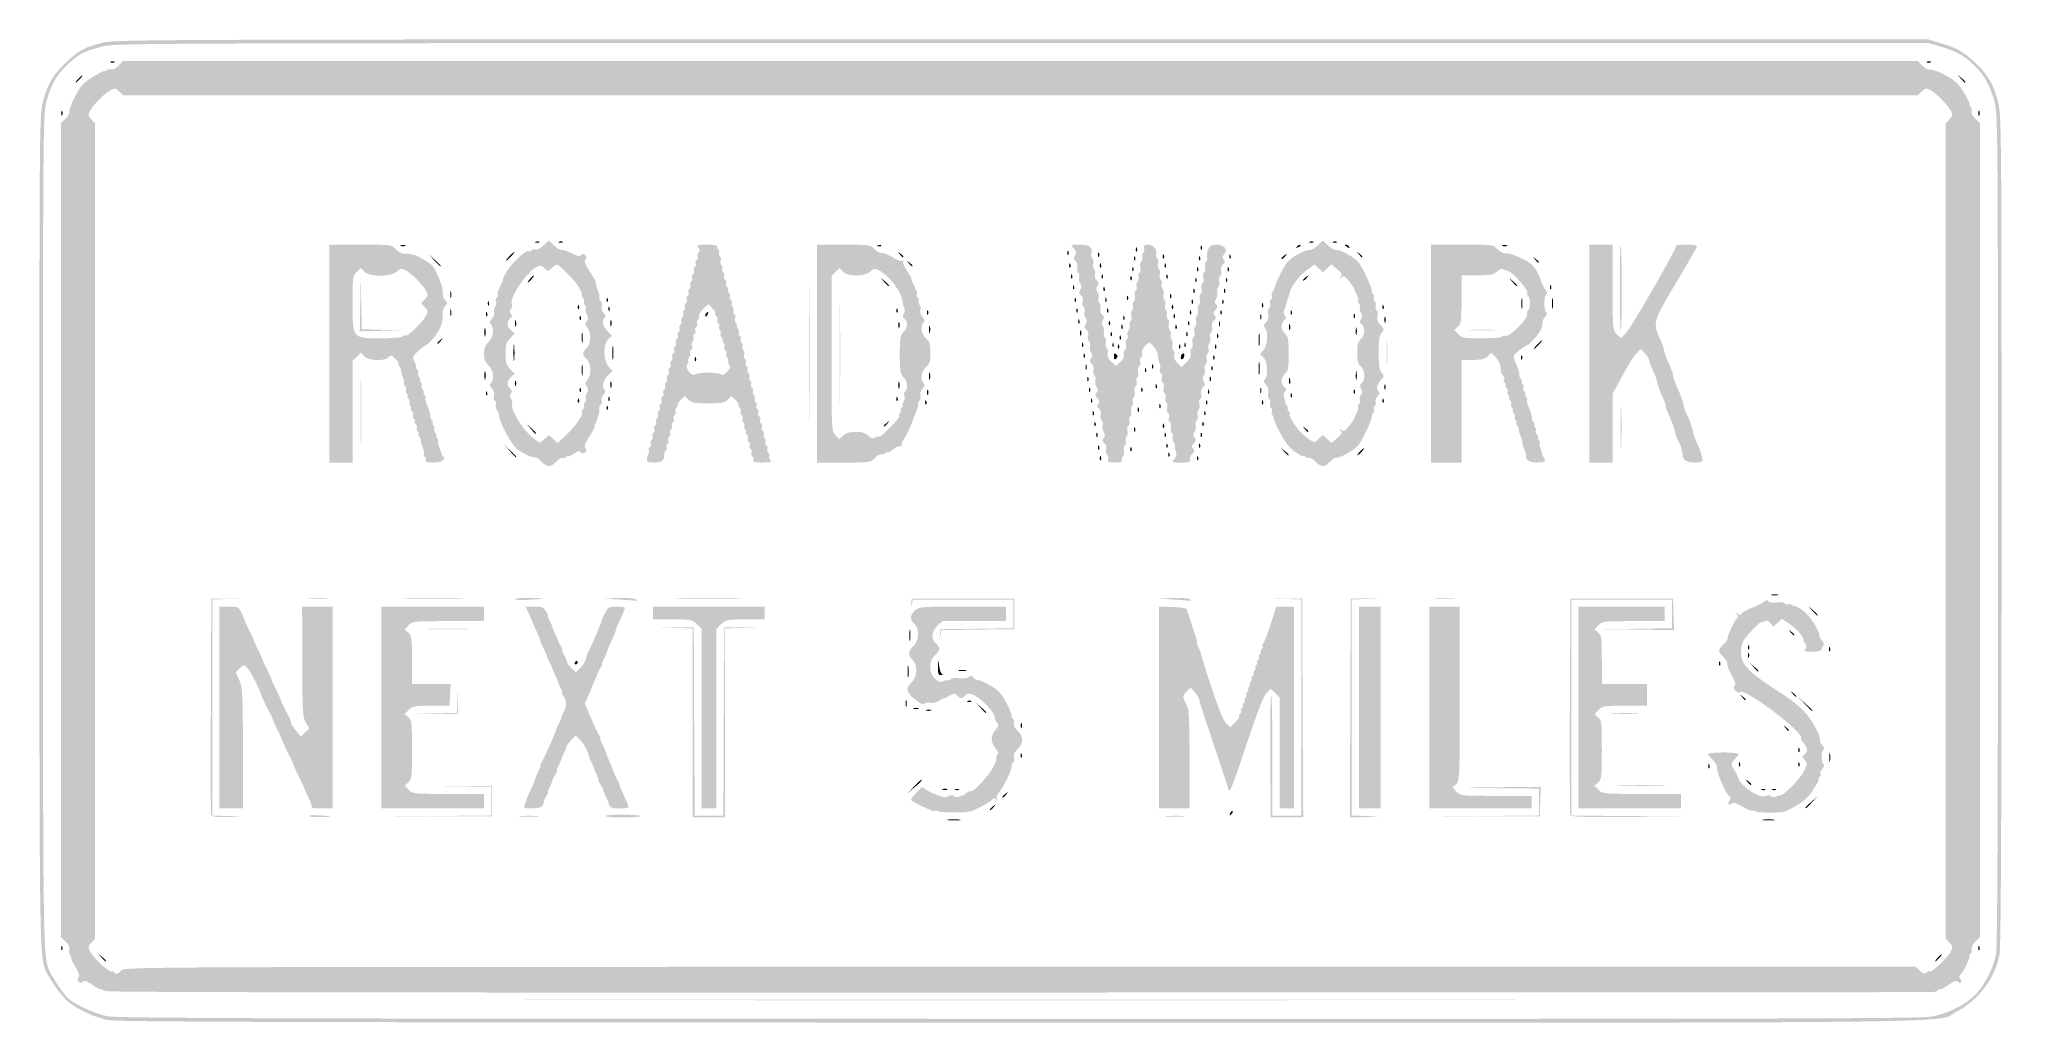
# Model space of a CAD drawing. Header units: inches. Extents: x -0.5 to 0.5, y -0.25 to 0.25.
import ezdxf

# ---------------------------------------------------------------- set-up
doc = ezdxf.new("R2010")
doc.units = ezdxf.units.IN
doc.header["$MEASUREMENT"] = 0

msp = doc.modelspace()

# ---------------------------------------------------------------- hatches: boundary and pattern name
h = msp.add_hatch(color=7)
edge = h.paths.add_edge_path()
edge.add_spline(control_points=[(-0.4652, -0.2491), (-0.4727, -0.2476), (-0.483, -0.2425), (-0.4868, -0.2384), (-0.4906, -0.2344), (-0.4957, -0.2269), (-0.497, -0.2234), (-0.4999, -0.216), (-0.5, -0.2079), (-0.5, 0.0009), (-0.5, 0.2072), (-0.5, 0.2118), (-0.4982, 0.2187), (-0.4959, 0.2275), (-0.4931, 0.2324), (-0.4864, 0.2387), (-0.48, 0.2448), (-0.4772, 0.2464), (-0.4681, 0.2487), (-0.4613, 0.2504), (-0.4538, 0.2505), (0.0007, 0.2505)], knot_values=[0, 0, 0, 0, 1, 1, 1, 2, 2, 2, 3, 3, 3, 4, 4, 4, 5, 5, 5, 6, 6, 6, 7, 7, 7, 7], degree=3, periodic=0)
edge.add_line((0.0007, 0.2505), (0.4626, 0.2505))
edge.add_line((0.4626, 0.2505), (0.4692, 0.2485))
edge.add_spline(control_points=[(0.4692, 0.2485), (0.4773, 0.2461), (0.4808, 0.2441), (0.487, 0.2382), (0.4932, 0.2321), (0.496, 0.2274), (0.4982, 0.2187), (0.5, 0.2118), (0.5, 0.2072), (0.5, 0.0011), (0.5, -0.1484), (0.4997, -0.2112), (0.499, -0.2155), (0.497, -0.2273), (0.4885, -0.2388), (0.4772, -0.2448), (0.4657, -0.2509), (0.5041, -0.2505), (-0.0008, -0.2504), (-0.3754, -0.2503), (-0.4603, -0.2501), (-0.4652, -0.2491)], knot_values=[0, 0, 0, 0, 1, 1, 1, 2, 2, 2, 3, 3, 3, 4, 4, 4, 5, 5, 5, 6, 6, 6, 7, 7, 7, 7], degree=3, periodic=0)
edge = h.paths.add_edge_path(flags=0)
edge.add_spline(control_points=[(0.4646, -0.2473), (0.4727, -0.2457), (0.4811, -0.2416), (0.4862, -0.2366), (0.4913, -0.2317), (0.4959, -0.2227), (0.4972, -0.2155), (0.4979, -0.2112), (0.4982, -0.1484), (0.4982, 0.0011), (0.4982, 0.2072), (0.4981, 0.2118), (0.4964, 0.2187), (0.4942, 0.227), (0.4914, 0.2322), (0.4861, 0.2372), (0.4808, 0.2423), (0.477, 0.2444), (0.4692, 0.2467)], knot_values=[0, 0, 0, 0, 1, 1, 1, 2, 2, 2, 3, 3, 3, 4, 4, 4, 5, 5, 5, 6, 6, 6, 6], degree=3, periodic=0)
edge.add_line((0.4692, 0.2467), (0.4626, 0.2486))
edge.add_line((0.4626, 0.2486), (0.0007, 0.2486))
edge.add_spline(control_points=[(0.0007, 0.2486), (-0.4538, 0.2486), (-0.4613, 0.2486), (-0.4681, 0.2468), (-0.4769, 0.2446), (-0.4799, 0.243), (-0.4854, 0.2379), (-0.4912, 0.2325), (-0.4942, 0.2273), (-0.4964, 0.2187), (-0.4981, 0.2118), (-0.4982, 0.2072), (-0.4982, 0.0009), (-0.4982, -0.2079), (-0.4981, -0.216), (-0.4952, -0.2234), (-0.494, -0.2264), (-0.489, -0.2341), (-0.4859, -0.2375), (-0.483, -0.2407), (-0.472, -0.2459), (-0.4652, -0.2472), (-0.4603, -0.2482), (-0.3754, -0.2485), (-0.0008, -0.2485), (0.3972, -0.2486), (0.4586, -0.2484), (0.4646, -0.2473)], knot_values=[0, 0, 0, 0, 1, 1, 1, 2, 2, 2, 3, 3, 3, 4, 4, 4, 5, 5, 5, 6, 6, 6, 7, 7, 7, 8, 8, 8, 9, 9, 9, 9], degree=3, periodic=0)
h = msp.add_hatch(color=7)
edge = h.paths.add_edge_path()
edge.add_spline(control_points=[(-0.4652, -0.2344), (-0.4657, -0.234), (-0.4661, -0.2339), (-0.4661, -0.2343), (-0.4661, -0.2347), (-0.4667, -0.2346), (-0.4674, -0.2339), (-0.4682, -0.2333), (-0.4688, -0.2331), (-0.4688, -0.2334), (-0.4688, -0.2338), (-0.4706, -0.2328), (-0.4728, -0.2313), (-0.4758, -0.2292), (-0.4771, -0.2288), (-0.4778, -0.2296), (-0.4786, -0.2304), (-0.4792, -0.2304), (-0.48, -0.2295), (-0.4808, -0.2287), (-0.4808, -0.2282), (-0.4801, -0.2274), (-0.4793, -0.2267), (-0.4798, -0.2252), (-0.4817, -0.2219), (-0.4832, -0.2195), (-0.4841, -0.2174), (-0.4838, -0.2174), (-0.4835, -0.2174), (-0.4837, -0.2169), (-0.4843, -0.2162), (-0.4848, -0.2156), (-0.485, -0.2142), (-0.4848, -0.2132), (-0.4845, -0.2121), (-0.4851, -0.2107), (-0.4866, -0.2092)], knot_values=[0, 0, 0, 0, 1, 1, 1, 2, 2, 2, 3, 3, 3, 4, 4, 4, 5, 5, 5, 6, 6, 6, 7, 7, 7, 8, 8, 8, 9, 9, 9, 10, 10, 10, 11, 11, 11, 12, 12, 12, 12], degree=3, periodic=0)
edge.add_line((-0.4866, -0.2092), (-0.489, -0.207))
edge.add_line((-0.489, -0.207), (-0.489, 0.0005))
edge.add_line((-0.489, 0.0005), (-0.489, 0.2079))
edge.add_line((-0.489, 0.2079), (-0.4866, 0.2101))
edge.add_spline(control_points=[(-0.4866, 0.2101), (-0.4854, 0.2114), (-0.4845, 0.213), (-0.4847, 0.2138), (-0.4849, 0.2145), (-0.4835, 0.2181), (-0.4817, 0.2216), (-0.4788, 0.2271), (-0.4776, 0.2284), (-0.4729, 0.2313), (-0.4699, 0.2331), (-0.4672, 0.2345), (-0.4668, 0.2343), (-0.4665, 0.2341), (-0.4659, 0.2343), (-0.4657, 0.2348), (-0.4654, 0.2352), (-0.4644, 0.2354), (-0.4635, 0.2352), (-0.4625, 0.2349), (-0.461, 0.2357), (-0.4597, 0.2371)], knot_values=[0, 0, 0, 0, 1, 1, 1, 2, 2, 2, 3, 3, 3, 4, 4, 4, 5, 5, 5, 6, 6, 6, 7, 7, 7, 7], degree=3, periodic=0)
edge.add_line((-0.4597, 0.2371), (-0.4575, 0.2394))
edge.add_line((-0.4575, 0.2394), (0, 0.2394))
edge.add_line((0, 0.2394), (0.4575, 0.2394))
edge.add_line((0.4575, 0.2394), (0.4597, 0.2371))
edge.add_spline(control_points=[(0.4597, 0.2371), (0.4609, 0.2359), (0.4625, 0.2349), (0.4633, 0.235), (0.464, 0.2352), (0.4652, 0.235), (0.4658, 0.2346), (0.4665, 0.2342), (0.467, 0.234), (0.467, 0.2343), (0.467, 0.2345), (0.4693, 0.2334), (0.4722, 0.2318), (0.4764, 0.2295), (0.4782, 0.2276), (0.4809, 0.2234), (0.4827, 0.2203), (0.484, 0.2176), (0.4838, 0.2173), (0.4836, 0.2169), (0.4838, 0.2164), (0.4843, 0.2161), (0.4848, 0.2158), (0.485, 0.2149), (0.4847, 0.214), (0.4845, 0.213), (0.4853, 0.2114), (0.4866, 0.2101)], knot_values=[0, 0, 0, 0, 1, 1, 1, 2, 2, 2, 3, 3, 3, 4, 4, 4, 5, 5, 5, 6, 6, 6, 7, 7, 7, 8, 8, 8, 9, 9, 9, 9], degree=3, periodic=0)
edge.add_line((0.4866, 0.2101), (0.489, 0.2079))
edge.add_line((0.489, 0.2079), (0.489, 0.0005))
edge.add_line((0.489, 0.0005), (0.489, -0.207))
edge.add_line((0.489, -0.207), (0.4866, -0.2092))
edge.add_spline(control_points=[(0.4866, -0.2092), (0.4853, -0.2105), (0.4845, -0.2121), (0.4847, -0.2131), (0.485, -0.2139), (0.4848, -0.2149), (0.4843, -0.2152), (0.4838, -0.2155), (0.4835, -0.2162), (0.4836, -0.2168), (0.4839, -0.2181), (0.4802, -0.2253), (0.4789, -0.2262), (0.4782, -0.2266), (0.4782, -0.2272), (0.479, -0.2281), (0.4803, -0.2297), (0.4793, -0.231), (0.4778, -0.2296), (0.4771, -0.2288), (0.4758, -0.2292), (0.4728, -0.2313), (0.4706, -0.2328), (0.4688, -0.2338), (0.4688, -0.2334), (0.4688, -0.2331), (0.4683, -0.2332), (0.4677, -0.2338), (0.4667, -0.2346), (0.466, -0.2349), (0.4649, -0.2349), (0.4648, -0.2349), (0.2557, -0.235), (0.0002, -0.2351), (-0.2923, -0.2352), (-0.4646, -0.235), (-0.4652, -0.2344)], knot_values=[0, 0, 0, 0, 1, 1, 1, 2, 2, 2, 3, 3, 3, 4, 4, 4, 5, 5, 5, 6, 6, 6, 7, 7, 7, 8, 8, 8, 9, 9, 9, 10, 10, 10, 11, 11, 11, 12, 12, 12, 12], degree=3, periodic=0)
edge = h.paths.add_edge_path(flags=0)
edge.add_spline(control_points=[(-0.4583, -0.2239), (-0.4566, -0.222), (-0.4554, -0.222), (-0.0001, -0.222)], knot_values=[0, 0, 0, 0, 1, 1, 1, 1], degree=3, periodic=0)
edge.add_line((-0.0001, -0.222), (0.4563, -0.222))
edge.add_line((0.4563, -0.222), (0.4584, -0.224))
edge.add_spline(control_points=[(0.4584, -0.224), (0.46, -0.2255), (0.4608, -0.2257), (0.4618, -0.2249), (0.4624, -0.2243), (0.4632, -0.2241), (0.4635, -0.2243), (0.4642, -0.2251), (0.4724, -0.2174), (0.474, -0.2145), (0.4753, -0.2119), (0.4753, -0.2116), (0.4735, -0.2097)], knot_values=[0, 0, 0, 0, 1, 1, 1, 2, 2, 2, 3, 3, 3, 4, 4, 4, 4], degree=3, periodic=0)
edge.add_line((0.4735, -0.2097), (0.4716, -0.2077))
edge.add_line((0.4716, -0.2077), (0.4716, 0))
edge.add_line((0.4716, 0), (0.4716, 0.2077))
edge.add_line((0.4716, 0.2077), (0.4735, 0.2097))
edge.add_spline(control_points=[(0.4735, 0.2097), (0.4751, 0.2115), (0.4752, 0.2121), (0.4743, 0.2139), (0.4727, 0.217), (0.4669, 0.2229), (0.4639, 0.2245), (0.4615, 0.2257), (0.4611, 0.2257), (0.4593, 0.2239)], knot_values=[0, 0, 0, 0, 1, 1, 1, 2, 2, 2, 3, 3, 3, 3], degree=3, periodic=0)
edge.add_line((0.4593, 0.2239), (0.4572, 0.222))
edge.add_line((0.4572, 0.222), (0, 0.222))
edge.add_line((0, 0.222), (-0.4572, 0.222))
edge.add_line((-0.4572, 0.222), (-0.4593, 0.2239))
edge.add_spline(control_points=[(-0.4593, 0.2239), (-0.4611, 0.2257), (-0.4615, 0.2257), (-0.4639, 0.2245), (-0.4669, 0.2229), (-0.4727, 0.217), (-0.4743, 0.2139), (-0.4752, 0.2121), (-0.4751, 0.2115), (-0.4735, 0.2097)], knot_values=[0, 0, 0, 0, 1, 1, 1, 2, 2, 2, 3, 3, 3, 3], degree=3, periodic=0)
edge.add_line((-0.4735, 0.2097), (-0.4716, 0.2077))
edge.add_line((-0.4716, 0.2077), (-0.4716, 0))
edge.add_line((-0.4716, 0), (-0.4716, -0.2077))
edge.add_line((-0.4716, -0.2077), (-0.4735, -0.2097))
edge.add_spline(control_points=[(-0.4735, -0.2097), (-0.4753, -0.2116), (-0.4753, -0.2119), (-0.474, -0.2145), (-0.4723, -0.2177), (-0.4643, -0.225), (-0.4633, -0.2243), (-0.4628, -0.224), (-0.4623, -0.2242), (-0.4619, -0.2248), (-0.4611, -0.2261), (-0.4601, -0.2259), (-0.4583, -0.2239)], knot_values=[0, 0, 0, 0, 1, 1, 1, 2, 2, 2, 3, 3, 3, 4, 4, 4, 4], degree=3, periodic=0)
h = msp.add_hatch(color=7)
edge = h.paths.add_edge_path()
edge.add_spline(control_points=[(-0.4803, 0.2303), (-0.4794, 0.2313), (-0.4784, 0.2321), (-0.4782, 0.2321), (-0.4779, 0.2321), (-0.4784, 0.2313), (-0.4794, 0.2303), (-0.4803, 0.2293), (-0.4812, 0.2284), (-0.4815, 0.2284), (-0.4817, 0.2284), (-0.4812, 0.2293), (-0.4803, 0.2303)], knot_values=[0, 0, 0, 0, 1, 1, 1, 2, 2, 2, 3, 3, 3, 4, 4, 4, 4], degree=3, periodic=0)
h = msp.add_hatch(color=7)
edge = h.paths.add_edge_path()
edge.add_spline(control_points=[(-0.4635, 0.2392), (-0.4628, 0.2394), (-0.462, 0.2394), (-0.4617, 0.2391), (-0.4614, 0.2388), (-0.462, 0.2386), (-0.4629, 0.2386), (-0.464, 0.2386), (-0.4642, 0.2389), (-0.4635, 0.2392)], knot_values=[0, 0, 0, 0, 1, 1, 1, 2, 2, 2, 3, 3, 3, 3], degree=3, periodic=0)
h = msp.add_hatch(color=7)
edge = h.paths.add_edge_path()
edge.add_spline(control_points=[(0.4622, 0.2392), (0.4629, 0.2394), (0.4637, 0.2394), (0.464, 0.2391), (0.4643, 0.2388), (0.4637, 0.2386), (0.4628, 0.2386), (0.4617, 0.2386), (0.4615, 0.2389), (0.4622, 0.2392)], knot_values=[0, 0, 0, 0, 1, 1, 1, 2, 2, 2, 3, 3, 3, 3], degree=3, periodic=0)
h = msp.add_hatch(color=7)
edge = h.paths.add_edge_path()
edge.add_line((0.4793, 0.2305), (0.4775, 0.2326))
edge.add_line((0.4775, 0.2326), (0.4796, 0.2308))
edge.add_spline(control_points=[(0.4796, 0.2308), (0.4815, 0.2292), (0.4821, 0.2284), (0.4813, 0.2284), (0.4812, 0.2284), (0.4802, 0.2294), (0.4793, 0.2305)], knot_values=[0, 0, 0, 0, 1, 1, 1, 2, 2, 2, 2], degree=3, periodic=0)
h = msp.add_hatch(color=7)
edge = h.paths.add_edge_path()
edge.add_spline(control_points=[(-0.4888, 0.2128), (-0.4888, 0.2141), (-0.4886, 0.2146), (-0.4884, 0.214), (-0.4881, 0.2134), (-0.4881, 0.2123), (-0.4884, 0.2117), (-0.4886, 0.2111), (-0.4888, 0.2116), (-0.4888, 0.2128)], knot_values=[0, 0, 0, 0, 1, 1, 1, 2, 2, 2, 3, 3, 3, 3], degree=3, periodic=0)
h = msp.add_hatch(color=7)
edge = h.paths.add_edge_path()
edge.add_spline(control_points=[(0.4882, 0.2128), (0.4882, 0.2141), (0.4884, 0.2146), (0.4887, 0.214), (0.4889, 0.2134), (0.4889, 0.2123), (0.4887, 0.2117), (0.4884, 0.2111), (0.4882, 0.2116), (0.4882, 0.2128)], knot_values=[0, 0, 0, 0, 1, 1, 1, 2, 2, 2, 3, 3, 3, 3], degree=3, periodic=0)
h = msp.add_hatch(color=7)
edge = h.paths.add_edge_path()
edge.add_line((-0.3523, 0.0904), (-0.3523, 0.1459))
edge.add_line((-0.3523, 0.1459), (-0.3364, 0.1459))
edge.add_spline(control_points=[(-0.3364, 0.1459), (-0.3206, 0.1459), (-0.3205, 0.1459), (-0.3183, 0.1435), (-0.3171, 0.1423), (-0.3153, 0.1413), (-0.3143, 0.1413), (-0.3132, 0.1414), (-0.312, 0.1414), (-0.3115, 0.1412), (-0.311, 0.1411), (-0.3101, 0.1409), (-0.3096, 0.1409), (-0.3078, 0.1406), (-0.3013, 0.1368), (-0.2998, 0.1352), (-0.2984, 0.1336), (-0.2977, 0.1322), (-0.295, 0.1252), (-0.2946, 0.1242), (-0.2943, 0.1223), (-0.2944, 0.121), (-0.2945, 0.1197), (-0.2939, 0.1181), (-0.2931, 0.1175), (-0.2918, 0.1164), (-0.2918, 0.1161), (-0.2932, 0.1146), (-0.294, 0.1137), (-0.2946, 0.112), (-0.2945, 0.1109), (-0.2944, 0.1097), (-0.2944, 0.1083), (-0.2945, 0.1078), (-0.2947, 0.1073), (-0.2948, 0.1065), (-0.2949, 0.106), (-0.2954, 0.103), (-0.2996, 0.0969), (-0.3025, 0.0951), (-0.3044, 0.0939), (-0.3069, 0.0919), (-0.308, 0.0907), (-0.3099, 0.0887), (-0.3099, 0.0883), (-0.3087, 0.086), (-0.308, 0.0846), (-0.3077, 0.0835), (-0.308, 0.0835), (-0.3082, 0.0835), (-0.308, 0.0829), (-0.3075, 0.0823), (-0.3069, 0.0816), (-0.3067, 0.0808), (-0.307, 0.0804), (-0.3073, 0.0801), (-0.3071, 0.0792), (-0.3064, 0.0785), (-0.3058, 0.0777), (-0.3056, 0.0771), (-0.306, 0.0771), (-0.3063, 0.0771), (-0.3062, 0.0765), (-0.3056, 0.0758), (-0.3051, 0.0752), (-0.3049, 0.0743), (-0.3052, 0.074), (-0.3055, 0.0737), (-0.3052, 0.0728), (-0.3046, 0.072), (-0.304, 0.0713), (-0.3038, 0.0706), (-0.3041, 0.0706), (-0.3045, 0.0706), (-0.3044, 0.0701), (-0.3038, 0.0694), (-0.3032, 0.0687), (-0.303, 0.068), (-0.3032, 0.0677), (-0.3035, 0.0674), (-0.3032, 0.066), (-0.3026, 0.0646), (-0.302, 0.0631), (-0.3014, 0.0616), (-0.3013, 0.0612), (-0.3012, 0.0609), (-0.301, 0.0602), (-0.3009, 0.0599), (-0.3008, 0.0595), (-0.3008, 0.0588), (-0.3008, 0.0584), (-0.3009, 0.058), (-0.3005, 0.057), (-0.2999, 0.0563), (-0.2993, 0.0556), (-0.2992, 0.055), (-0.2995, 0.055), (-0.2999, 0.055), (-0.2998, 0.0545), (-0.2992, 0.0538), (-0.2986, 0.0531), (-0.2984, 0.0523), (-0.2988, 0.052), (-0.2991, 0.0517), (-0.2988, 0.0508), (-0.2982, 0.05), (-0.2975, 0.0493), (-0.2973, 0.0486), (-0.2977, 0.0486), (-0.2981, 0.0486), (-0.2979, 0.0481), (-0.2974, 0.0474), (-0.2968, 0.0467), (-0.2966, 0.0459), (-0.2968, 0.0457), (-0.2971, 0.0454), (-0.2968, 0.044), (-0.2962, 0.0426), (-0.2956, 0.0411), (-0.2951, 0.0396), (-0.295, 0.0393), (-0.295, 0.039), (-0.2947, 0.0384), (-0.2943, 0.0381), (-0.2926, 0.0364), (-0.2949, 0.0349), (-0.2992, 0.0349), (-0.3026, 0.0349), (-0.3035, 0.0352), (-0.3031, 0.0361), (-0.3028, 0.0369), (-0.3031, 0.0377), (-0.3036, 0.038), (-0.3042, 0.0384), (-0.3044, 0.039), (-0.3041, 0.0394), (-0.3039, 0.0399), (-0.3041, 0.0414), (-0.3047, 0.0428), (-0.3053, 0.0442), (-0.3057, 0.0458), (-0.3056, 0.0462), (-0.3055, 0.0466), (-0.3059, 0.0476), (-0.3065, 0.0483), (-0.3071, 0.049), (-0.3073, 0.0495), (-0.3069, 0.0495), (-0.3065, 0.0495), (-0.3067, 0.0501), (-0.3072, 0.0508), (-0.3078, 0.0514), (-0.308, 0.0523), (-0.3077, 0.0526), (-0.3073, 0.0529), (-0.3076, 0.0538), (-0.3082, 0.0546), (-0.3089, 0.0553), (-0.3091, 0.056), (-0.3087, 0.056), (-0.3083, 0.056), (-0.3085, 0.0565), (-0.3091, 0.0572), (-0.3096, 0.0579), (-0.3098, 0.0587), (-0.3095, 0.059), (-0.3092, 0.0593), (-0.3094, 0.0602), (-0.3101, 0.061), (-0.3107, 0.0618), (-0.3109, 0.0624), (-0.3106, 0.0624), (-0.3102, 0.0624), (-0.3103, 0.0629), (-0.3109, 0.0636), (-0.3115, 0.0643), (-0.3116, 0.0651), (-0.3113, 0.0654), (-0.311, 0.0657), (-0.3113, 0.0666), (-0.3119, 0.0674), (-0.3125, 0.0682), (-0.3128, 0.0688), (-0.3124, 0.0688), (-0.312, 0.0688), (-0.3122, 0.0694), (-0.3127, 0.07), (-0.3133, 0.0707), (-0.3135, 0.0715), (-0.3132, 0.0719), (-0.3128, 0.0722), (-0.3131, 0.073), (-0.3136, 0.0737), (-0.3142, 0.0744), (-0.3144, 0.0752), (-0.3142, 0.0754), (-0.3139, 0.0757), (-0.3142, 0.0771), (-0.3148, 0.0785), (-0.3154, 0.08), (-0.3158, 0.0815), (-0.3157, 0.082), (-0.3156, 0.0824), (-0.316, 0.0833), (-0.3165, 0.0839), (-0.317, 0.0845), (-0.3172, 0.0852), (-0.317, 0.0855), (-0.3167, 0.0857), (-0.3175, 0.0868), (-0.3187, 0.0879), (-0.3206, 0.0897), (-0.321, 0.0898), (-0.322, 0.0886), (-0.3238, 0.0864), (-0.3323, 0.0867), (-0.3344, 0.089)], knot_values=[0, 0, 0, 0, 1, 1, 1, 2, 2, 2, 3, 3, 3, 4, 4, 4, 5, 5, 5, 6, 6, 6, 7, 7, 7, 8, 8, 8, 9, 9, 9, 10, 10, 10, 11, 11, 11, 12, 12, 12, 13, 13, 13, 14, 14, 14, 15, 15, 15, 16, 16, 16, 17, 17, 17, 18, 18, 18, 19, 19, 19, 20, 20, 20, 21, 21, 21, 22, 22, 22, 23, 23, 23, 24, 24, 24, 25, 25, 25, 26, 26, 26, 27, 27, 27, 28, 28, 28, 29, 29, 29, 30, 30, 30, 31, 31, 31, 32, 32, 32, 33, 33, 33, 34, 34, 34, 35, 35, 35, 36, 36, 36, 37, 37, 37, 38, 38, 38, 39, 39, 39, 40, 40, 40, 41, 41, 41, 42, 42, 42, 43, 43, 43, 44, 44, 44, 45, 45, 45, 46, 46, 46, 47, 47, 47, 48, 48, 48, 49, 49, 49, 50, 50, 50, 51, 51, 51, 52, 52, 52, 53, 53, 53, 54, 54, 54, 55, 55, 55, 56, 56, 56, 57, 57, 57, 58, 58, 58, 59, 59, 59, 60, 60, 60, 61, 61, 61, 62, 62, 62, 63, 63, 63, 64, 64, 64, 65, 65, 65, 66, 66, 66, 67, 67, 67, 68, 68, 68, 69, 69, 69, 70, 70, 70, 71, 71, 71, 72, 72, 72, 72], degree=3, periodic=0)
edge.add_line((-0.3344, 0.089), (-0.3361, 0.0909))
edge.add_line((-0.3361, 0.0909), (-0.3382, 0.0888))
edge.add_line((-0.3382, 0.0888), (-0.3404, 0.0868))
edge.add_line((-0.3404, 0.0868), (-0.3404, 0.0608))
edge.add_line((-0.3404, 0.0608), (-0.3404, 0.0349))
edge.add_line((-0.3404, 0.0349), (-0.3463, 0.0349))
edge.add_line((-0.3463, 0.0349), (-0.3523, 0.0349))
edge.add_line((-0.3523, 0.0349), (-0.3523, 0.0904))
edge = h.paths.add_edge_path(flags=0)
edge.add_spline(control_points=[(-0.3151, 0.0991), (-0.3148, 0.0996), (-0.3142, 0.0998), (-0.3137, 0.0995), (-0.3126, 0.0988), (-0.3048, 0.1061), (-0.3031, 0.1095), (-0.3018, 0.112), (-0.3018, 0.1123), (-0.3036, 0.1141)], knot_values=[0, 0, 0, 0, 1, 1, 1, 2, 2, 2, 3, 3, 3, 3], degree=3, periodic=0)
edge.add_line((-0.3036, 0.1141), (-0.3055, 0.116))
edge.add_line((-0.3055, 0.116), (-0.3036, 0.118))
edge.add_spline(control_points=[(-0.3036, 0.118), (-0.302, 0.1197), (-0.3018, 0.1203), (-0.3028, 0.1222), (-0.3044, 0.1253), (-0.3101, 0.1311), (-0.3132, 0.1327), (-0.3156, 0.134), (-0.3159, 0.1339), (-0.3178, 0.1322), (-0.3207, 0.1294), (-0.3319, 0.1294), (-0.3344, 0.1321)], knot_values=[0, 0, 0, 0, 1, 1, 1, 2, 2, 2, 3, 3, 3, 4, 4, 4, 4], degree=3, periodic=0)
edge.add_line((-0.3344, 0.1321), (-0.3361, 0.134))
edge.add_line((-0.3361, 0.134), (-0.3382, 0.132))
edge.add_spline(control_points=[(-0.3382, 0.132), (-0.3403, 0.13), (-0.3404, 0.1294), (-0.3404, 0.1162), (-0.3404, 0.0979), (-0.3405, 0.0982), (-0.326, 0.0982), (-0.32, 0.0982), (-0.3155, 0.0986), (-0.3151, 0.0991)], knot_values=[0, 0, 0, 0, 1, 1, 1, 2, 2, 2, 3, 3, 3, 3], degree=3, periodic=0)
h = msp.add_hatch(color=7)
edge = h.paths.add_edge_path()
edge.add_spline(control_points=[(-0.3158, 0.1456), (-0.3152, 0.1458), (-0.3142, 0.1458), (-0.3135, 0.1456), (-0.3129, 0.1453), (-0.3134, 0.1451), (-0.3147, 0.1451), (-0.3159, 0.1451), (-0.3165, 0.1453), (-0.3158, 0.1456)], knot_values=[0, 0, 0, 0, 1, 1, 1, 2, 2, 2, 3, 3, 3, 3], degree=3, periodic=0)
h = msp.add_hatch(color=7)
edge = h.paths.add_edge_path()
edge.add_line((-0.2987, 0.1378), (-0.3014, 0.1408))
edge.add_line((-0.3014, 0.1408), (-0.2984, 0.1381))
edge.add_spline(control_points=[(-0.2984, 0.1381), (-0.2956, 0.1356), (-0.295, 0.1349), (-0.2957, 0.1349), (-0.2959, 0.1349), (-0.2972, 0.1362), (-0.2987, 0.1378)], knot_values=[0, 0, 0, 0, 1, 1, 1, 2, 2, 2, 2], degree=3, periodic=0)
h = msp.add_hatch(color=7)
edge = h.paths.add_edge_path()
edge.add_spline(control_points=[(-0.244, 0.0353), (-0.2452, 0.0366), (-0.2466, 0.0376), (-0.2472, 0.0375), (-0.2487, 0.0372), (-0.2534, 0.0394), (-0.2565, 0.0417), (-0.2593, 0.0439), (-0.2652, 0.0547), (-0.2657, 0.0586), (-0.2658, 0.0597), (-0.2664, 0.0612), (-0.2669, 0.0619), (-0.2675, 0.0625), (-0.2677, 0.0637), (-0.2674, 0.0645), (-0.2671, 0.0652), (-0.2673, 0.0662), (-0.2679, 0.0665), (-0.2684, 0.0668), (-0.2686, 0.0679), (-0.2683, 0.069), (-0.2679, 0.0701), (-0.2683, 0.0715), (-0.2693, 0.0726), (-0.2706, 0.0739), (-0.2707, 0.0746), (-0.2699, 0.0754), (-0.268, 0.0773), (-0.2686, 0.0821), (-0.2711, 0.0844), (-0.2728, 0.086), (-0.2734, 0.0875), (-0.2734, 0.0904), (-0.2734, 0.0932), (-0.2728, 0.0947), (-0.2711, 0.0963), (-0.2686, 0.0987), (-0.268, 0.1034), (-0.2699, 0.1053), (-0.2707, 0.1061), (-0.2706, 0.1068), (-0.2693, 0.1082), (-0.2684, 0.1093), (-0.2679, 0.1107), (-0.2683, 0.1116), (-0.2686, 0.1124), (-0.2684, 0.1136), (-0.2678, 0.1143), (-0.2672, 0.115), (-0.267, 0.1162), (-0.2673, 0.1169), (-0.2676, 0.1177), (-0.2674, 0.1186), (-0.2669, 0.1189), (-0.2664, 0.1192), (-0.2661, 0.12), (-0.2664, 0.1206), (-0.2666, 0.1213), (-0.2666, 0.1221), (-0.2662, 0.1225), (-0.2659, 0.1228), (-0.2656, 0.1234), (-0.2656, 0.1237), (-0.2655, 0.124), (-0.265, 0.1252), (-0.2644, 0.1264), (-0.2638, 0.1275), (-0.2635, 0.1284), (-0.2637, 0.1284), (-0.264, 0.1284), (-0.2629, 0.1305), (-0.2614, 0.133), (-0.2589, 0.1371), (-0.2505, 0.1444), (-0.2505, 0.1425), (-0.2505, 0.1421), (-0.25, 0.1423), (-0.2494, 0.1429), (-0.2489, 0.1434), (-0.2478, 0.1437), (-0.2471, 0.1434), (-0.2464, 0.1431), (-0.2446, 0.144), (-0.2431, 0.1455)], knot_values=[0, 0, 0, 0, 1, 1, 1, 2, 2, 2, 3, 3, 3, 4, 4, 4, 5, 5, 5, 6, 6, 6, 7, 7, 7, 8, 8, 8, 9, 9, 9, 10, 10, 10, 11, 11, 11, 12, 12, 12, 13, 13, 13, 14, 14, 14, 15, 15, 15, 16, 16, 16, 17, 17, 17, 18, 18, 18, 19, 19, 19, 20, 20, 20, 21, 21, 21, 22, 22, 22, 23, 23, 23, 24, 24, 24, 25, 25, 25, 26, 26, 26, 27, 27, 27, 28, 28, 28, 28], degree=3, periodic=0)
edge.add_line((-0.2431, 0.1455), (-0.2404, 0.148))
edge.add_line((-0.2404, 0.148), (-0.2377, 0.1455))
edge.add_spline(control_points=[(-0.2377, 0.1455), (-0.2363, 0.1441), (-0.2345, 0.1431), (-0.2338, 0.1432), (-0.2331, 0.1434), (-0.2309, 0.1426), (-0.2288, 0.1415), (-0.226, 0.14), (-0.2248, 0.1398), (-0.224, 0.1406), (-0.2232, 0.1414), (-0.2227, 0.1414), (-0.2218, 0.1406), (-0.221, 0.1397), (-0.221, 0.1392), (-0.2218, 0.1384), (-0.2225, 0.1377), (-0.2219, 0.136), (-0.2195, 0.1322), (-0.2177, 0.1294), (-0.2163, 0.1271), (-0.2165, 0.1271), (-0.2168, 0.1271), (-0.2163, 0.125), (-0.2151, 0.1218), (-0.2145, 0.12), (-0.2145, 0.1197), (-0.2146, 0.1189), (-0.2147, 0.1185), (-0.2143, 0.1176), (-0.2138, 0.117), (-0.2132, 0.1164), (-0.2131, 0.1151), (-0.2134, 0.1143), (-0.2137, 0.1134), (-0.2133, 0.112), (-0.2124, 0.1111), (-0.2114, 0.1099), (-0.2112, 0.1091), (-0.2119, 0.1088), (-0.2136, 0.1077), (-0.2129, 0.1043), (-0.2105, 0.1018)], knot_values=[0, 0, 0, 0, 1, 1, 1, 2, 2, 2, 3, 3, 3, 4, 4, 4, 5, 5, 5, 6, 6, 6, 7, 7, 7, 8, 8, 8, 9, 9, 9, 10, 10, 10, 11, 11, 11, 12, 12, 12, 13, 13, 13, 14, 14, 14, 14], degree=3, periodic=0)
edge.add_line((-0.2105, 0.1018), (-0.2082, 0.0994))
edge.add_line((-0.2082, 0.0994), (-0.2101, 0.0977))
edge.add_spline(control_points=[(-0.2101, 0.0977), (-0.2128, 0.0953), (-0.2127, 0.0867), (-0.2099, 0.0838)], knot_values=[0, 0, 0, 0, 1, 1, 1, 1], degree=3, periodic=0)
edge.add_line((-0.2099, 0.0838), (-0.2079, 0.0816))
edge.add_line((-0.2079, 0.0816), (-0.2104, 0.0791))
edge.add_spline(control_points=[(-0.2104, 0.0791), (-0.2129, 0.0764), (-0.2136, 0.0731), (-0.2119, 0.072), (-0.2112, 0.0716), (-0.2114, 0.0708), (-0.2124, 0.0697), (-0.2133, 0.0687), (-0.2137, 0.0673), (-0.2135, 0.0666), (-0.2132, 0.0658), (-0.2133, 0.0649), (-0.2138, 0.0646), (-0.2144, 0.0643), (-0.2147, 0.0634), (-0.2146, 0.0625), (-0.2145, 0.0617), (-0.2146, 0.0607), (-0.2147, 0.0603), (-0.2148, 0.0599), (-0.215, 0.0592), (-0.2151, 0.0587), (-0.2153, 0.0582), (-0.2155, 0.0576), (-0.2156, 0.0573), (-0.2157, 0.0571), (-0.2159, 0.0566), (-0.216, 0.0562), (-0.216, 0.0558), (-0.2164, 0.055), (-0.2168, 0.0544), (-0.2172, 0.0537), (-0.2173, 0.0532), (-0.217, 0.0532), (-0.2167, 0.0532), (-0.2179, 0.051), (-0.2196, 0.0483), (-0.2219, 0.0446), (-0.2225, 0.0431), (-0.2218, 0.0423), (-0.221, 0.0416), (-0.221, 0.041), (-0.2218, 0.0402), (-0.2227, 0.0394), (-0.2232, 0.0393), (-0.224, 0.0401), (-0.2248, 0.0409), (-0.2257, 0.0408), (-0.2277, 0.0393), (-0.2291, 0.0383), (-0.2303, 0.0378), (-0.2303, 0.0382), (-0.2303, 0.0386), (-0.2307, 0.0384), (-0.2313, 0.0379), (-0.2319, 0.0373), (-0.2328, 0.037), (-0.2334, 0.0373), (-0.234, 0.0375), (-0.2355, 0.0366), (-0.2367, 0.0353), (-0.2394, 0.0324), (-0.2413, 0.0324), (-0.244, 0.0353)], knot_values=[0, 0, 0, 0, 1, 1, 1, 2, 2, 2, 3, 3, 3, 4, 4, 4, 5, 5, 5, 6, 6, 6, 7, 7, 7, 8, 8, 8, 9, 9, 9, 10, 10, 10, 11, 11, 11, 12, 12, 12, 13, 13, 13, 14, 14, 14, 15, 15, 15, 16, 16, 16, 17, 17, 17, 18, 18, 18, 19, 19, 19, 20, 20, 20, 21, 21, 21, 21], degree=3, periodic=0)
edge = h.paths.add_edge_path(flags=0)
edge.add_line((-0.2425, 0.0469), (-0.2404, 0.0489))
edge.add_line((-0.2404, 0.0489), (-0.2381, 0.0469))
edge.add_line((-0.2381, 0.0469), (-0.2359, 0.0448))
edge.add_line((-0.2359, 0.0448), (-0.2312, 0.0492))
edge.add_spline(control_points=[(-0.2312, 0.0492), (-0.227, 0.0531), (-0.2219, 0.0606), (-0.2235, 0.0606), (-0.2238, 0.0606), (-0.2236, 0.0612), (-0.223, 0.0619), (-0.2224, 0.0626), (-0.2221, 0.0636), (-0.2224, 0.0641), (-0.2227, 0.0646), (-0.2225, 0.0653), (-0.222, 0.0656), (-0.2214, 0.066), (-0.2212, 0.0669), (-0.2215, 0.0676), (-0.2218, 0.0684), (-0.2216, 0.0696), (-0.2209, 0.0704), (-0.2201, 0.0714), (-0.2201, 0.0721), (-0.221, 0.0736), (-0.2219, 0.0751), (-0.2219, 0.0757), (-0.2207, 0.077), (-0.2186, 0.0793), (-0.2188, 0.0856), (-0.2211, 0.0876), (-0.2221, 0.0885), (-0.2229, 0.0898), (-0.2229, 0.0904), (-0.2229, 0.091), (-0.2221, 0.0922), (-0.2211, 0.0931), (-0.2188, 0.0952), (-0.2186, 0.1014), (-0.2208, 0.1038), (-0.222, 0.1052), (-0.2221, 0.1057), (-0.2211, 0.1069), (-0.2201, 0.1081), (-0.2201, 0.1088), (-0.2209, 0.1101), (-0.2215, 0.1111), (-0.2218, 0.1124), (-0.2215, 0.1132), (-0.2212, 0.1139), (-0.2214, 0.1148), (-0.222, 0.1151), (-0.2225, 0.1154), (-0.2227, 0.1161), (-0.2224, 0.1166), (-0.2221, 0.1171), (-0.2224, 0.1181), (-0.223, 0.1188), (-0.2236, 0.1196), (-0.2238, 0.1202), (-0.2235, 0.1202), (-0.2232, 0.1202), (-0.2237, 0.1217), (-0.2247, 0.1236), (-0.2263, 0.1269), (-0.2349, 0.1358), (-0.2364, 0.1358), (-0.2367, 0.1358), (-0.2379, 0.1349), (-0.239, 0.1339), (-0.241, 0.1321), (-0.241, 0.1321), (-0.2426, 0.1339), (-0.2441, 0.1355), (-0.2445, 0.1356), (-0.2468, 0.1344), (-0.252, 0.1317), (-0.2608, 0.1183), (-0.2592, 0.1156), (-0.2588, 0.115), (-0.2591, 0.114), (-0.2597, 0.1133), (-0.2605, 0.1123), (-0.2605, 0.1116), (-0.2597, 0.1107), (-0.2589, 0.1097), (-0.259, 0.1091), (-0.2601, 0.1083), (-0.262, 0.1067), (-0.2618, 0.1043), (-0.2596, 0.1023)], knot_values=[0, 0, 0, 0, 1, 1, 1, 2, 2, 2, 3, 3, 3, 4, 4, 4, 5, 5, 5, 6, 6, 6, 7, 7, 7, 8, 8, 8, 9, 9, 9, 10, 10, 10, 11, 11, 11, 12, 12, 12, 13, 13, 13, 14, 14, 14, 15, 15, 15, 16, 16, 16, 17, 17, 17, 18, 18, 18, 19, 19, 19, 20, 20, 20, 21, 21, 21, 22, 22, 22, 23, 23, 23, 24, 24, 24, 25, 25, 25, 26, 26, 26, 27, 27, 27, 28, 28, 28, 29, 29, 29, 29], degree=3, periodic=0)
edge.add_line((-0.2596, 0.1023), (-0.2578, 0.1006))
edge.add_line((-0.2578, 0.1006), (-0.2601, 0.0982))
edge.add_spline(control_points=[(-0.2601, 0.0982), (-0.262, 0.0962), (-0.2624, 0.0949), (-0.2624, 0.0904), (-0.2624, 0.0858), (-0.262, 0.0846), (-0.2601, 0.0825)], knot_values=[0, 0, 0, 0, 1, 1, 1, 2, 2, 2, 2], degree=3, periodic=0)
edge.add_line((-0.2601, 0.0825), (-0.2578, 0.0801))
edge.add_line((-0.2578, 0.0801), (-0.2596, 0.0785))
edge.add_spline(control_points=[(-0.2596, 0.0785), (-0.2618, 0.0765), (-0.262, 0.0741), (-0.2601, 0.0725), (-0.259, 0.0716), (-0.2589, 0.071), (-0.2597, 0.0701), (-0.2605, 0.0691), (-0.2605, 0.0685), (-0.2597, 0.0675), (-0.2591, 0.0667), (-0.2588, 0.0657), (-0.2591, 0.0652), (-0.2604, 0.0632), (-0.2548, 0.0532), (-0.2502, 0.049), (-0.2477, 0.0468), (-0.2454, 0.045), (-0.2451, 0.045), (-0.2449, 0.045), (-0.2437, 0.0459), (-0.2425, 0.0469)], knot_values=[0, 0, 0, 0, 1, 1, 1, 2, 2, 2, 3, 3, 3, 4, 4, 4, 5, 5, 5, 6, 6, 6, 7, 7, 7, 7], degree=3, periodic=0)
h = msp.add_hatch(color=7)
edge = h.paths.add_edge_path()
edge.add_spline(control_points=[(-0.2606, 0.1399), (-0.2594, 0.1412), (-0.2582, 0.1422), (-0.2579, 0.1422), (-0.2577, 0.1422), (-0.2584, 0.1412), (-0.2596, 0.1399), (-0.2608, 0.1386), (-0.262, 0.1376), (-0.2622, 0.1376), (-0.2625, 0.1376), (-0.2617, 0.1386), (-0.2606, 0.1399)], knot_values=[0, 0, 0, 0, 1, 1, 1, 2, 2, 2, 3, 3, 3, 4, 4, 4, 4], degree=3, periodic=0)
h = msp.add_hatch(color=7)
edge = h.paths.add_edge_path()
edge.add_spline(control_points=[(-0.247, 0.1474), (-0.2463, 0.1477), (-0.2455, 0.1476), (-0.2452, 0.1473), (-0.2449, 0.147), (-0.2454, 0.1468), (-0.2464, 0.1469), (-0.2475, 0.1469), (-0.2477, 0.1471), (-0.247, 0.1474)], knot_values=[0, 0, 0, 0, 1, 1, 1, 2, 2, 2, 3, 3, 3, 3], degree=3, periodic=0)
h = msp.add_hatch(color=7)
edge = h.paths.add_edge_path()
edge.add_spline(control_points=[(-0.235, 0.1474), (-0.2344, 0.1477), (-0.2336, 0.1476), (-0.2333, 0.1473), (-0.233, 0.147), (-0.2335, 0.1468), (-0.2345, 0.1469), (-0.2355, 0.1469), (-0.2358, 0.1471), (-0.235, 0.1474)], knot_values=[0, 0, 0, 0, 1, 1, 1, 2, 2, 2, 3, 3, 3, 3], degree=3, periodic=0)
h = msp.add_hatch(color=7)
edge = h.paths.add_edge_path()
edge.add_spline(control_points=[(-0.1904, 0.0365), (-0.1903, 0.0374), (-0.19, 0.0386), (-0.1896, 0.0392), (-0.1892, 0.0399), (-0.1891, 0.0408), (-0.1894, 0.0412), (-0.1897, 0.0417), (-0.1895, 0.0424), (-0.1889, 0.0427), (-0.1884, 0.043), (-0.1882, 0.0439), (-0.1884, 0.0446), (-0.1887, 0.0452), (-0.1885, 0.0461), (-0.188, 0.0464), (-0.1875, 0.0467), (-0.1872, 0.0475), (-0.1875, 0.0482), (-0.1878, 0.0489), (-0.1876, 0.0497), (-0.1871, 0.0501), (-0.1865, 0.0504), (-0.1863, 0.0512), (-0.1866, 0.0519), (-0.1869, 0.0526), (-0.1867, 0.0534), (-0.1861, 0.0537), (-0.1856, 0.0541), (-0.1854, 0.0549), (-0.1857, 0.0556), (-0.1859, 0.0563), (-0.1857, 0.0571), (-0.1852, 0.0574), (-0.1847, 0.0577), (-0.1845, 0.0585), (-0.1848, 0.0592), (-0.185, 0.0599), (-0.1848, 0.0608), (-0.1843, 0.0611), (-0.1838, 0.0614), (-0.1836, 0.0622), (-0.1838, 0.0629), (-0.1841, 0.0636), (-0.1839, 0.0644), (-0.1834, 0.0647), (-0.1829, 0.0651), (-0.1827, 0.0659), (-0.1829, 0.0666), (-0.1832, 0.0673), (-0.183, 0.0681), (-0.1825, 0.0684), (-0.1819, 0.0687), (-0.1817, 0.0696), (-0.182, 0.0702), (-0.1823, 0.0709), (-0.1821, 0.0718), (-0.1815, 0.0721), (-0.181, 0.0724), (-0.1808, 0.0732), (-0.1811, 0.0739), (-0.1814, 0.0746), (-0.1811, 0.0754), (-0.1806, 0.0758), (-0.1801, 0.0761), (-0.1799, 0.0769), (-0.1802, 0.0776), (-0.1804, 0.0783), (-0.1802, 0.0791), (-0.1797, 0.0794), (-0.1792, 0.0797), (-0.179, 0.0806), (-0.1793, 0.0813), (-0.1795, 0.0819), (-0.1793, 0.0828), (-0.1788, 0.0831), (-0.1783, 0.0834), (-0.1781, 0.0842), (-0.1783, 0.0849), (-0.1786, 0.0856), (-0.1784, 0.0864), (-0.1779, 0.0868), (-0.1774, 0.0871), (-0.1772, 0.0879), (-0.1774, 0.0886), (-0.1777, 0.0893), (-0.1775, 0.0901), (-0.177, 0.0904), (-0.1764, 0.0907), (-0.1762, 0.0916), (-0.1765, 0.0923), (-0.1768, 0.093), (-0.1766, 0.0938), (-0.176, 0.0941), (-0.1755, 0.0944), (-0.1753, 0.0952), (-0.1756, 0.0959), (-0.1759, 0.0966), (-0.1756, 0.0975), (-0.1751, 0.0978), (-0.1746, 0.0981), (-0.1744, 0.0989), (-0.1747, 0.0996), (-0.1749, 0.1003), (-0.1747, 0.1011), (-0.1742, 0.1014), (-0.1737, 0.1018), (-0.1735, 0.1026), (-0.1738, 0.1033), (-0.174, 0.104), (-0.1738, 0.1048), (-0.1733, 0.1051), (-0.1728, 0.1054), (-0.1726, 0.1063), (-0.1728, 0.1069), (-0.1731, 0.1076), (-0.1729, 0.1085), (-0.1724, 0.1088), (-0.1719, 0.1091), (-0.1717, 0.1099), (-0.1719, 0.1106), (-0.1722, 0.1113), (-0.172, 0.1121), (-0.1715, 0.1124), (-0.1709, 0.1128), (-0.1707, 0.1136), (-0.171, 0.1143), (-0.1713, 0.115), (-0.1711, 0.1158), (-0.1705, 0.1161), (-0.17, 0.1164), (-0.1698, 0.1173), (-0.1701, 0.118), (-0.1703, 0.1186), (-0.1701, 0.1195), (-0.1696, 0.1198), (-0.1691, 0.1201), (-0.1689, 0.1209), (-0.1692, 0.1216), (-0.1694, 0.1223), (-0.1692, 0.1231), (-0.1687, 0.1235), (-0.1682, 0.1238), (-0.168, 0.1246), (-0.1682, 0.1253), (-0.1685, 0.126), (-0.1683, 0.1268), (-0.1678, 0.1271), (-0.1673, 0.1274), (-0.1671, 0.1283), (-0.1673, 0.129), (-0.1676, 0.1297), (-0.1674, 0.1305), (-0.1669, 0.1308), (-0.1664, 0.1311), (-0.1661, 0.1319), (-0.1664, 0.1326), (-0.1667, 0.1333), (-0.1665, 0.1341), (-0.166, 0.1345), (-0.1654, 0.1348), (-0.1652, 0.1356), (-0.1655, 0.1363), (-0.1658, 0.137), (-0.1656, 0.1378), (-0.165, 0.1381), (-0.1645, 0.1385), (-0.1643, 0.1392), (-0.1645, 0.1399), (-0.1648, 0.1405), (-0.1645, 0.1415), (-0.164, 0.1421), (-0.1633, 0.1428), (-0.1633, 0.1434), (-0.1642, 0.1445), (-0.1652, 0.1457), (-0.1647, 0.1459), (-0.1597, 0.1459), (-0.1564, 0.1459), (-0.1542, 0.1455), (-0.1545, 0.145), (-0.1548, 0.1445), (-0.1546, 0.1439), (-0.1541, 0.1435), (-0.1535, 0.1432), (-0.1533, 0.1424), (-0.1536, 0.1417), (-0.1538, 0.141), (-0.1536, 0.1402), (-0.1531, 0.1399), (-0.1526, 0.1395), (-0.1525, 0.1385), (-0.1528, 0.1376), (-0.153, 0.1367), (-0.1529, 0.1357), (-0.1524, 0.1354), (-0.1519, 0.1351), (-0.1517, 0.1342), (-0.1519, 0.1335), (-0.1522, 0.1329), (-0.152, 0.132), (-0.1515, 0.1317), (-0.151, 0.1314), (-0.1508, 0.1306), (-0.151, 0.1299), (-0.1513, 0.1292), (-0.1511, 0.1283), (-0.1505, 0.128), (-0.15, 0.1277), (-0.1498, 0.127), (-0.1501, 0.1265), (-0.1504, 0.126), (-0.1501, 0.125), (-0.1495, 0.1243), (-0.1489, 0.1235), (-0.1487, 0.1229), (-0.1491, 0.1229), (-0.1495, 0.1229), (-0.1493, 0.1223), (-0.1487, 0.1216), (-0.148, 0.1209), (-0.1478, 0.1199), (-0.1481, 0.1194), (-0.1484, 0.1189), (-0.1482, 0.1182), (-0.1477, 0.1179), (-0.1471, 0.1175), (-0.1469, 0.1167), (-0.1471, 0.116), (-0.1474, 0.1153), (-0.1472, 0.1145), (-0.1467, 0.1142), (-0.1462, 0.1138), (-0.146, 0.113), (-0.1462, 0.1123), (-0.1465, 0.1116), (-0.1463, 0.1108), (-0.1458, 0.1105), (-0.1453, 0.1102), (-0.1451, 0.1093), (-0.1454, 0.1085), (-0.1457, 0.1077), (-0.1454, 0.1065), (-0.1449, 0.1058), (-0.1443, 0.1052), (-0.1441, 0.1046), (-0.1445, 0.1046), (-0.1449, 0.1046), (-0.1447, 0.104), (-0.1441, 0.1033), (-0.1435, 0.1025), (-0.1432, 0.1015), (-0.1435, 0.101), (-0.1438, 0.1005), (-0.1436, 0.0999), (-0.1431, 0.0995), (-0.1425, 0.0992), (-0.1423, 0.0983), (-0.1426, 0.0976), (-0.1428, 0.097), (-0.1426, 0.0961), (-0.1421, 0.0958), (-0.1416, 0.0955), (-0.1414, 0.0947), (-0.1416, 0.094), (-0.1419, 0.0933), (-0.1417, 0.0925), (-0.1412, 0.0922), (-0.1407, 0.0918), (-0.1405, 0.0908), (-0.1408, 0.0899), (-0.1411, 0.089), (-0.1409, 0.088), (-0.1404, 0.0877), (-0.1399, 0.0874), (-0.1397, 0.0865), (-0.14, 0.0858), (-0.1403, 0.0852), (-0.1401, 0.0843), (-0.1396, 0.084), (-0.139, 0.0837), (-0.1388, 0.0829), (-0.1391, 0.0822), (-0.1394, 0.0815), (-0.1392, 0.0807), (-0.1386, 0.0803), (-0.1381, 0.08), (-0.1379, 0.0792), (-0.1382, 0.0785), (-0.1384, 0.0778), (-0.1382, 0.077), (-0.1377, 0.0767), (-0.1372, 0.0763), (-0.137, 0.0755), (-0.1373, 0.0748), (-0.1375, 0.0741), (-0.1373, 0.0733), (-0.1368, 0.073), (-0.1363, 0.0727), (-0.1361, 0.0719), (-0.1363, 0.0712), (-0.1366, 0.0705), (-0.1364, 0.0696), (-0.1359, 0.0693), (-0.1354, 0.069), (-0.1352, 0.0682), (-0.1354, 0.0675), (-0.1357, 0.0668), (-0.1355, 0.066), (-0.135, 0.0657), (-0.1344, 0.0653), (-0.1342, 0.0645), (-0.1345, 0.0638), (-0.1348, 0.0631), (-0.1346, 0.0623), (-0.134, 0.062), (-0.1335, 0.0617), (-0.1333, 0.0608), (-0.1336, 0.0602), (-0.1339, 0.0595), (-0.1336, 0.0586), (-0.1331, 0.0583), (-0.1326, 0.058), (-0.1324, 0.0572), (-0.1327, 0.0565), (-0.1329, 0.0558), (-0.1327, 0.055), (-0.1322, 0.0547), (-0.1317, 0.0543), (-0.1315, 0.0535), (-0.1318, 0.0528), (-0.132, 0.0521), (-0.1318, 0.0513), (-0.1313, 0.051), (-0.1308, 0.0507), (-0.1306, 0.0498), (-0.1308, 0.0491), (-0.1311, 0.0485), (-0.1309, 0.0476), (-0.1304, 0.0473), (-0.1299, 0.047), (-0.1297, 0.0462), (-0.1299, 0.0455), (-0.1302, 0.0448), (-0.13, 0.044), (-0.1295, 0.0436), (-0.1289, 0.0433), (-0.1287, 0.0425), (-0.129, 0.0418), (-0.1293, 0.0411), (-0.129, 0.0403), (-0.1285, 0.0399), (-0.1279, 0.0396), (-0.1277, 0.0389), (-0.128, 0.0384), (-0.1283, 0.0379), (-0.1281, 0.0369), (-0.1275, 0.0362), (-0.1265, 0.0351), (-0.1271, 0.0349), (-0.1315, 0.0349), (-0.1355, 0.0349), (-0.1365, 0.0351), (-0.1361, 0.0361), (-0.1359, 0.0369), (-0.1361, 0.0377), (-0.1366, 0.038), (-0.1371, 0.0383), (-0.1373, 0.0392), (-0.1371, 0.0398), (-0.1368, 0.0405), (-0.137, 0.0414), (-0.1375, 0.0417), (-0.138, 0.042), (-0.1382, 0.0428), (-0.138, 0.0435), (-0.1377, 0.0442), (-0.1379, 0.045), (-0.1384, 0.0453), (-0.1389, 0.0457), (-0.1392, 0.0465), (-0.1389, 0.0472), (-0.1386, 0.0479), (-0.1389, 0.0487), (-0.1394, 0.0491), (-0.1399, 0.0494), (-0.1402, 0.05), (-0.1399, 0.0505), (-0.1396, 0.0509), (-0.1398, 0.0515), (-0.1403, 0.0518), (-0.1408, 0.0521), (-0.141, 0.0529), (-0.1407, 0.0536), (-0.1405, 0.0543), (-0.1407, 0.0551), (-0.1412, 0.0554), (-0.1417, 0.0558), (-0.1419, 0.0566), (-0.1416, 0.0573), (-0.1414, 0.058), (-0.1416, 0.0588), (-0.1421, 0.0591), (-0.1426, 0.0594), (-0.1428, 0.0603), (-0.1426, 0.0609), (-0.1423, 0.0616), (-0.1425, 0.0625), (-0.1431, 0.0628), (-0.1436, 0.0632), (-0.1439, 0.0638), (-0.1436, 0.0642), (-0.1434, 0.0645), (-0.1441, 0.0658), (-0.1453, 0.0669)], knot_values=[0, 0, 0, 0, 1, 1, 1, 2, 2, 2, 3, 3, 3, 4, 4, 4, 5, 5, 5, 6, 6, 6, 7, 7, 7, 8, 8, 8, 9, 9, 9, 10, 10, 10, 11, 11, 11, 12, 12, 12, 13, 13, 13, 14, 14, 14, 15, 15, 15, 16, 16, 16, 17, 17, 17, 18, 18, 18, 19, 19, 19, 20, 20, 20, 21, 21, 21, 22, 22, 22, 23, 23, 23, 24, 24, 24, 25, 25, 25, 26, 26, 26, 27, 27, 27, 28, 28, 28, 29, 29, 29, 30, 30, 30, 31, 31, 31, 32, 32, 32, 33, 33, 33, 34, 34, 34, 35, 35, 35, 36, 36, 36, 37, 37, 37, 38, 38, 38, 39, 39, 39, 40, 40, 40, 41, 41, 41, 42, 42, 42, 43, 43, 43, 44, 44, 44, 45, 45, 45, 46, 46, 46, 47, 47, 47, 48, 48, 48, 49, 49, 49, 50, 50, 50, 51, 51, 51, 52, 52, 52, 53, 53, 53, 54, 54, 54, 55, 55, 55, 56, 56, 56, 57, 57, 57, 58, 58, 58, 59, 59, 59, 60, 60, 60, 61, 61, 61, 62, 62, 62, 63, 63, 63, 64, 64, 64, 65, 65, 65, 66, 66, 66, 67, 67, 67, 68, 68, 68, 69, 69, 69, 70, 70, 70, 71, 71, 71, 72, 72, 72, 73, 73, 73, 74, 74, 74, 75, 75, 75, 76, 76, 76, 77, 77, 77, 78, 78, 78, 79, 79, 79, 80, 80, 80, 81, 81, 81, 82, 82, 82, 83, 83, 83, 84, 84, 84, 85, 85, 85, 86, 86, 86, 87, 87, 87, 88, 88, 88, 89, 89, 89, 90, 90, 90, 91, 91, 91, 92, 92, 92, 93, 93, 93, 94, 94, 94, 95, 95, 95, 96, 96, 96, 97, 97, 97, 98, 98, 98, 99, 99, 99, 100, 100, 100, 101, 101, 101, 102, 102, 102, 103, 103, 103, 104, 104, 104, 105, 105, 105, 106, 106, 106, 107, 107, 107, 108, 108, 108, 109, 109, 109, 110, 110, 110, 111, 111, 111, 112, 112, 112, 113, 113, 113, 114, 114, 114, 115, 115, 115, 116, 116, 116, 117, 117, 117, 118, 118, 118, 119, 119, 119, 120, 120, 120, 121, 121, 121, 122, 122, 122, 123, 123, 123, 124, 124, 124, 125, 125, 125, 126, 126, 126, 127, 127, 127, 128, 128, 128, 129, 129, 129, 130, 130, 130, 131, 131, 131, 132, 132, 132, 133, 133, 133, 134, 134, 134, 135, 135, 135, 136, 136, 136, 137, 137, 137, 138, 138, 138, 138], degree=3, periodic=0)
edge.add_line((-0.1453, 0.0669), (-0.1474, 0.0688))
edge.add_line((-0.1474, 0.0688), (-0.1491, 0.067))
edge.add_spline(control_points=[(-0.1491, 0.067), (-0.1505, 0.0654), (-0.1519, 0.0651), (-0.1592, 0.0651), (-0.1665, 0.0651), (-0.1678, 0.0654), (-0.1693, 0.067)], knot_values=[0, 0, 0, 0, 1, 1, 1, 2, 2, 2, 2], degree=3, periodic=0)
edge.add_line((-0.1693, 0.067), (-0.171, 0.0688))
edge.add_line((-0.171, 0.0688), (-0.1731, 0.0669))
edge.add_spline(control_points=[(-0.1731, 0.0669), (-0.1742, 0.0658), (-0.175, 0.0645), (-0.1747, 0.0642), (-0.1745, 0.0638), (-0.1747, 0.0632), (-0.1753, 0.0628), (-0.1758, 0.0625), (-0.1761, 0.0616), (-0.1758, 0.0609), (-0.1755, 0.0603), (-0.1757, 0.0594), (-0.1762, 0.0591), (-0.1768, 0.0588), (-0.177, 0.058), (-0.1767, 0.0573), (-0.1764, 0.0566), (-0.1766, 0.0558), (-0.1772, 0.0554), (-0.1777, 0.0551), (-0.1779, 0.0543), (-0.1776, 0.0536), (-0.1774, 0.0529), (-0.1776, 0.0521), (-0.1781, 0.0518), (-0.1786, 0.0515), (-0.1788, 0.0506), (-0.1785, 0.0499), (-0.1783, 0.0492), (-0.1785, 0.0484), (-0.179, 0.0481), (-0.1795, 0.0478), (-0.1797, 0.047), (-0.1795, 0.0463), (-0.1792, 0.0456), (-0.1794, 0.0448), (-0.1799, 0.0444), (-0.1804, 0.0441), (-0.1806, 0.0433), (-0.1804, 0.0426), (-0.1801, 0.0419), (-0.1803, 0.0411), (-0.1808, 0.0408), (-0.1813, 0.0405), (-0.1816, 0.0397), (-0.1815, 0.0392), (-0.1811, 0.0363), (-0.1828, 0.0349), (-0.1866, 0.0349), (-0.1898, 0.0349), (-0.1905, 0.0352), (-0.1904, 0.0365)], knot_values=[0, 0, 0, 0, 1, 1, 1, 2, 2, 2, 3, 3, 3, 4, 4, 4, 5, 5, 5, 6, 6, 6, 7, 7, 7, 8, 8, 8, 9, 9, 9, 10, 10, 10, 11, 11, 11, 12, 12, 12, 13, 13, 13, 14, 14, 14, 15, 15, 15, 16, 16, 16, 17, 17, 17, 17], degree=3, periodic=0)
edge = h.paths.add_edge_path(flags=0)
edge.add_spline(control_points=[(-0.1592, 0.0807), (-0.1561, 0.0807), (-0.1532, 0.0803), (-0.1526, 0.0798), (-0.152, 0.0792), (-0.151, 0.0796), (-0.1495, 0.0812), (-0.1479, 0.0829), (-0.1476, 0.0838), (-0.1484, 0.0845), (-0.1489, 0.0851), (-0.1492, 0.0861), (-0.1489, 0.0867), (-0.1487, 0.0874), (-0.1489, 0.0881), (-0.1494, 0.0885), (-0.15, 0.0888), (-0.1502, 0.0896), (-0.1499, 0.0903), (-0.1496, 0.091), (-0.1499, 0.0918), (-0.1504, 0.0922), (-0.151, 0.0925), (-0.1512, 0.0932), (-0.1509, 0.0937), (-0.1505, 0.0942), (-0.1508, 0.0952), (-0.1514, 0.0959), (-0.152, 0.0966), (-0.1522, 0.0972), (-0.1518, 0.0972), (-0.1515, 0.0972), (-0.1517, 0.0978), (-0.1523, 0.0986), (-0.1529, 0.0993), (-0.1531, 0.1003), (-0.1528, 0.1008), (-0.1525, 0.1013), (-0.1527, 0.102), (-0.1532, 0.1023), (-0.1536, 0.1026), (-0.1538, 0.1034), (-0.1536, 0.1041), (-0.1533, 0.1048), (-0.1535, 0.1056), (-0.1541, 0.1059), (-0.1546, 0.1063), (-0.1548, 0.107), (-0.1545, 0.1074), (-0.1542, 0.1079), (-0.1545, 0.1089), (-0.1551, 0.1097), (-0.1557, 0.1104), (-0.1559, 0.111), (-0.1555, 0.111), (-0.1551, 0.111), (-0.1557, 0.112), (-0.1569, 0.1133)], knot_values=[0, 0, 0, 0, 1, 1, 1, 2, 2, 2, 3, 3, 3, 4, 4, 4, 5, 5, 5, 6, 6, 6, 7, 7, 7, 8, 8, 8, 9, 9, 9, 10, 10, 10, 11, 11, 11, 12, 12, 12, 13, 13, 13, 14, 14, 14, 15, 15, 15, 16, 16, 16, 17, 17, 17, 18, 18, 18, 19, 19, 19, 19], degree=3, periodic=0)
edge.add_line((-0.1569, 0.1133), (-0.1591, 0.1156))
edge.add_line((-0.1591, 0.1156), (-0.1617, 0.1131))
edge.add_spline(control_points=[(-0.1617, 0.1131), (-0.1631, 0.1117), (-0.1641, 0.1101), (-0.1638, 0.1095), (-0.1636, 0.1088), (-0.1638, 0.1081), (-0.1643, 0.1077), (-0.1648, 0.1074), (-0.165, 0.1066), (-0.1648, 0.1059), (-0.1645, 0.1052), (-0.1647, 0.1044), (-0.1652, 0.1041), (-0.1658, 0.1037), (-0.166, 0.1029), (-0.1657, 0.1022), (-0.1654, 0.1015), (-0.1656, 0.1007), (-0.1662, 0.1004), (-0.1667, 0.1001), (-0.1669, 0.0993), (-0.1666, 0.0986), (-0.1664, 0.0979), (-0.1665, 0.0971), (-0.167, 0.0967), (-0.1676, 0.0964), (-0.1677, 0.0954), (-0.1674, 0.0945), (-0.1671, 0.0936), (-0.1673, 0.0925), (-0.1679, 0.0922), (-0.1684, 0.0919), (-0.1686, 0.0912), (-0.1683, 0.0907), (-0.168, 0.0902), (-0.1682, 0.0892), (-0.1689, 0.0885), (-0.1695, 0.0877), (-0.1697, 0.0868), (-0.1694, 0.0865), (-0.1691, 0.0862), (-0.1693, 0.0854), (-0.1699, 0.0847), (-0.1712, 0.0831), (-0.1672, 0.0783), (-0.1657, 0.0798), (-0.1652, 0.0803), (-0.1623, 0.0807), (-0.1592, 0.0807)], knot_values=[0, 0, 0, 0, 1, 1, 1, 2, 2, 2, 3, 3, 3, 4, 4, 4, 5, 5, 5, 6, 6, 6, 7, 7, 7, 8, 8, 8, 9, 9, 9, 10, 10, 10, 11, 11, 11, 12, 12, 12, 13, 13, 13, 14, 14, 14, 15, 15, 15, 16, 16, 16, 16], degree=3, periodic=0)
h = msp.add_hatch(color=7)
edge = h.paths.add_edge_path()
edge.add_line((-0.1037, 0.0904), (-0.1037, 0.1459))
edge.add_line((-0.1037, 0.1459), (-0.0901, 0.1459))
edge.add_spline(control_points=[(-0.0901, 0.1459), (-0.0767, 0.1459), (-0.0764, 0.1458), (-0.0743, 0.1436), (-0.0731, 0.1423), (-0.0716, 0.1414), (-0.0709, 0.1417), (-0.0703, 0.1419), (-0.0677, 0.141), (-0.0652, 0.1395), (-0.0624, 0.1378), (-0.0604, 0.1372), (-0.0597, 0.1377), (-0.059, 0.1383), (-0.059, 0.1382), (-0.0596, 0.1375), (-0.0602, 0.1368), (-0.0595, 0.1351), (-0.0577, 0.1324), (-0.0562, 0.1302), (-0.0552, 0.1284), (-0.0555, 0.1284), (-0.0558, 0.1284), (-0.0555, 0.1275), (-0.0549, 0.1264), (-0.0543, 0.1252), (-0.0537, 0.124), (-0.0537, 0.1237), (-0.0537, 0.1234), (-0.0534, 0.1228), (-0.053, 0.1225), (-0.0527, 0.1221), (-0.0526, 0.1213), (-0.0529, 0.1206), (-0.0531, 0.12), (-0.0529, 0.1192), (-0.0523, 0.1188), (-0.0518, 0.1185), (-0.0516, 0.1178), (-0.0519, 0.1173), (-0.0522, 0.1168), (-0.052, 0.1159), (-0.0514, 0.1152), (-0.0509, 0.1145), (-0.0507, 0.1133), (-0.051, 0.1125), (-0.0514, 0.1116), (-0.0509, 0.1102), (-0.0499, 0.1091), (-0.0487, 0.1077), (-0.0486, 0.107), (-0.0494, 0.1062), (-0.0512, 0.1044), (-0.0506, 0.1005), (-0.0482, 0.0982), (-0.0462, 0.0964), (-0.0459, 0.0952), (-0.0459, 0.0908), (-0.0459, 0.0865), (-0.0462, 0.0853), (-0.0482, 0.0835), (-0.0506, 0.0812), (-0.0512, 0.0773), (-0.0494, 0.0754), (-0.0486, 0.0746), (-0.0487, 0.0739), (-0.0499, 0.0725), (-0.0509, 0.0715), (-0.0514, 0.0701), (-0.051, 0.0692), (-0.0507, 0.0683), (-0.0509, 0.0671), (-0.0514, 0.0665), (-0.0519, 0.0659), (-0.0523, 0.065), (-0.0522, 0.0645), (-0.0521, 0.0641), (-0.0523, 0.0631), (-0.0526, 0.0624), (-0.0529, 0.0616), (-0.054, 0.0587), (-0.0551, 0.0558), (-0.0561, 0.0529), (-0.0579, 0.0492), (-0.0591, 0.0474), (-0.0605, 0.0454), (-0.061, 0.0438), (-0.0605, 0.0432), (-0.0599, 0.0425), (-0.06, 0.0425), (-0.0607, 0.0431), (-0.0614, 0.0436), (-0.0628, 0.0431), (-0.0648, 0.0416), (-0.0665, 0.0403), (-0.0679, 0.0396), (-0.0679, 0.04), (-0.0679, 0.0404), (-0.0684, 0.0403), (-0.0689, 0.0397), (-0.0695, 0.0391), (-0.0704, 0.0389), (-0.071, 0.0391), (-0.0716, 0.0393), (-0.0731, 0.0385), (-0.0743, 0.0372), (-0.0764, 0.0349), (-0.0767, 0.0349), (-0.0901, 0.0349)], knot_values=[0, 0, 0, 0, 1, 1, 1, 2, 2, 2, 3, 3, 3, 4, 4, 4, 5, 5, 5, 6, 6, 6, 7, 7, 7, 8, 8, 8, 9, 9, 9, 10, 10, 10, 11, 11, 11, 12, 12, 12, 13, 13, 13, 14, 14, 14, 15, 15, 15, 16, 16, 16, 17, 17, 17, 18, 18, 18, 19, 19, 19, 20, 20, 20, 21, 21, 21, 22, 22, 22, 23, 23, 23, 24, 24, 24, 25, 25, 25, 26, 26, 26, 27, 27, 27, 28, 28, 28, 29, 29, 29, 30, 30, 30, 31, 31, 31, 32, 32, 32, 33, 33, 33, 34, 34, 34, 35, 35, 35, 36, 36, 36, 36], degree=3, periodic=0)
edge.add_line((-0.0901, 0.0349), (-0.1037, 0.0349))
edge.add_line((-0.1037, 0.0349), (-0.1037, 0.0904))
edge = h.paths.add_edge_path(flags=0)
edge.add_spline(control_points=[(-0.0839, 0.0505), (-0.0806, 0.0505), (-0.0789, 0.0499), (-0.0774, 0.0485), (-0.0758, 0.047), (-0.075, 0.0468), (-0.074, 0.0476), (-0.0733, 0.0481), (-0.0725, 0.0484), (-0.0722, 0.0481), (-0.0719, 0.0477), (-0.0693, 0.0498), (-0.0665, 0.0527), (-0.0636, 0.0556), (-0.0615, 0.0581), (-0.0618, 0.0584), (-0.0621, 0.0588), (-0.0619, 0.0596), (-0.0613, 0.0602), (-0.0608, 0.0609), (-0.0606, 0.0615), (-0.061, 0.0615), (-0.0614, 0.0615), (-0.0612, 0.0621), (-0.0606, 0.0628), (-0.0599, 0.0636), (-0.0597, 0.0642), (-0.0601, 0.0642), (-0.0605, 0.0642), (-0.0603, 0.0648), (-0.0597, 0.0656), (-0.0591, 0.0663), (-0.0588, 0.0677), (-0.0591, 0.0687), (-0.0595, 0.0697), (-0.0593, 0.0708), (-0.0588, 0.0711), (-0.0571, 0.0721), (-0.0577, 0.0767), (-0.0596, 0.0784), (-0.0612, 0.0799), (-0.0615, 0.0813), (-0.0615, 0.0899), (-0.0615, 0.0986), (-0.0612, 0.0999), (-0.0596, 0.1014), (-0.0575, 0.1033), (-0.0572, 0.1067), (-0.0592, 0.1083), (-0.0602, 0.1091), (-0.0603, 0.1097), (-0.0595, 0.1107), (-0.059, 0.1113), (-0.0588, 0.1126), (-0.0592, 0.1135), (-0.0596, 0.1144), (-0.06, 0.116), (-0.0601, 0.1171), (-0.0608, 0.1221), (-0.0668, 0.13), (-0.0719, 0.1327), (-0.0743, 0.134), (-0.0747, 0.1339), (-0.0765, 0.1322), (-0.0794, 0.1295), (-0.088, 0.1295), (-0.0904, 0.1321)], knot_values=[0, 0, 0, 0, 1, 1, 1, 2, 2, 2, 3, 3, 3, 4, 4, 4, 5, 5, 5, 6, 6, 6, 7, 7, 7, 8, 8, 8, 9, 9, 9, 10, 10, 10, 11, 11, 11, 12, 12, 12, 13, 13, 13, 14, 14, 14, 15, 15, 15, 16, 16, 16, 17, 17, 17, 18, 18, 18, 19, 19, 19, 20, 20, 20, 21, 21, 21, 22, 22, 22, 22], degree=3, periodic=0)
edge.add_line((-0.0904, 0.1321), (-0.0921, 0.134))
edge.add_line((-0.0921, 0.134), (-0.0942, 0.132))
edge.add_line((-0.0942, 0.132), (-0.0963, 0.13))
edge.add_line((-0.0963, 0.13), (-0.0963, 0.0905))
edge.add_spline(control_points=[(-0.0963, 0.0905), (-0.0963, 0.0512), (-0.0963, 0.051), (-0.0943, 0.0489)], knot_values=[0, 0, 0, 0, 1, 1, 1, 1], degree=3, periodic=0)
edge.add_line((-0.0943, 0.0489), (-0.0923, 0.0468))
edge.add_line((-0.0923, 0.0468), (-0.0904, 0.0486))
edge.add_spline(control_points=[(-0.0904, 0.0486), (-0.089, 0.0499), (-0.0872, 0.0505), (-0.0839, 0.0505)], knot_values=[0, 0, 0, 0, 1, 1, 1, 1], degree=3, periodic=0)
h = msp.add_hatch(color=7)
edge = h.paths.add_edge_path()
edge.add_spline(control_points=[(-0.0726, 0.1456), (-0.072, 0.1458), (-0.0712, 0.1458), (-0.0709, 0.1455), (-0.0706, 0.1452), (-0.0711, 0.145), (-0.0721, 0.145), (-0.0732, 0.1451), (-0.0734, 0.1453), (-0.0726, 0.1456)], knot_values=[0, 0, 0, 0, 1, 1, 1, 2, 2, 2, 3, 3, 3, 3], degree=3, periodic=0)
h = msp.add_hatch(color=7)
edge = h.paths.add_edge_path()
edge.add_spline(control_points=[(-0.0616, 0.1411), (-0.0627, 0.1425), (-0.0627, 0.1425), (-0.0612, 0.1414), (-0.0597, 0.1402), (-0.0592, 0.1394), (-0.06, 0.1394), (-0.0602, 0.1394), (-0.0609, 0.1402), (-0.0616, 0.1411)], knot_values=[0, 0, 0, 0, 1, 1, 1, 2, 2, 2, 3, 3, 3, 3], degree=3, periodic=0)
h = msp.add_hatch(color=7)
edge = h.paths.add_edge_path()
edge.add_spline(control_points=[(0.0239, 0.1418), (0.024, 0.1429), (0.0242, 0.1431), (0.0245, 0.1424), (0.0247, 0.1417), (0.0247, 0.1409), (0.0244, 0.1406), (0.0241, 0.1403), (0.0239, 0.1409), (0.0239, 0.1418)], knot_values=[0, 0, 0, 0, 1, 1, 1, 2, 2, 2, 3, 3, 3, 3], degree=3, periodic=0)
h = msp.add_hatch(color=7)
edge = h.paths.add_edge_path()
edge.add_spline(control_points=[(0.0447, 0.0366), (0.0449, 0.0375), (0.0447, 0.0386), (0.0441, 0.0389), (0.0436, 0.0393), (0.0433, 0.0405), (0.0436, 0.0416), (0.044, 0.0429), (0.0436, 0.0442), (0.0427, 0.0449), (0.0416, 0.0459), (0.0415, 0.0464), (0.0424, 0.0474), (0.0432, 0.0484), (0.0432, 0.0492), (0.0424, 0.0504), (0.0419, 0.0513), (0.0416, 0.0529), (0.0419, 0.0539), (0.0421, 0.0549), (0.0419, 0.056), (0.0414, 0.0564), (0.0408, 0.0567), (0.0406, 0.0579), (0.0409, 0.0591), (0.0412, 0.0604), (0.0409, 0.0616), (0.04, 0.0623), (0.0388, 0.0633), (0.0388, 0.0638), (0.0396, 0.0648), (0.0404, 0.0658), (0.0403, 0.0665), (0.0391, 0.0677), (0.038, 0.069), (0.0379, 0.0696), (0.0388, 0.0705), (0.0396, 0.0713), (0.0396, 0.072), (0.0388, 0.0733), (0.0382, 0.0743), (0.0379, 0.0758), (0.0382, 0.0769), (0.0385, 0.0779), (0.0382, 0.079), (0.0377, 0.0793), (0.0371, 0.0797), (0.0369, 0.0809), (0.0372, 0.082), (0.0375, 0.0833), (0.0372, 0.0845), (0.0363, 0.0852), (0.0352, 0.0861), (0.0352, 0.0868), (0.036, 0.0881), (0.0368, 0.0893), (0.0368, 0.0901), (0.036, 0.091), (0.0354, 0.0917), (0.0352, 0.0932), (0.0354, 0.0942), (0.0357, 0.0953), (0.0355, 0.0964), (0.0349, 0.0967), (0.0344, 0.0971), (0.0342, 0.0983), (0.0345, 0.0994), (0.0348, 0.1007), (0.0344, 0.102), (0.0336, 0.1027), (0.0325, 0.1036), (0.0324, 0.1042), (0.0332, 0.1055), (0.034, 0.1068), (0.034, 0.1075), (0.0332, 0.1085), (0.0327, 0.1092), (0.0324, 0.1106), (0.0327, 0.1116), (0.033, 0.1127), (0.0327, 0.1138), (0.0322, 0.1142), (0.0316, 0.1145), (0.0314, 0.1157), (0.0317, 0.1169), (0.032, 0.1181), (0.0317, 0.1194), (0.0308, 0.1201), (0.0297, 0.121), (0.0297, 0.1216), (0.0305, 0.1229), (0.0313, 0.1242), (0.0313, 0.1249), (0.0305, 0.1259), (0.0299, 0.1266), (0.0297, 0.128), (0.0299, 0.1291), (0.0302, 0.1301), (0.03, 0.1313), (0.0294, 0.1316), (0.0289, 0.1319), (0.0287, 0.1332), (0.029, 0.1343), (0.0293, 0.1356), (0.0289, 0.1368), (0.0281, 0.1375), (0.027, 0.1384), (0.0269, 0.139), (0.0278, 0.1404), (0.0286, 0.1418), (0.0285, 0.1425), (0.0271, 0.144), (0.0254, 0.1459), (0.0254, 0.1459), (0.03, 0.1459), (0.0351, 0.1459), (0.0369, 0.1446), (0.0361, 0.1416), (0.0358, 0.1405), (0.0361, 0.1394), (0.0366, 0.139), (0.0372, 0.1387), (0.0374, 0.1375), (0.0371, 0.1363), (0.0368, 0.1351), (0.037, 0.1339), (0.0375, 0.1335), (0.0381, 0.1332), (0.0383, 0.132), (0.038, 0.1308), (0.0377, 0.1296), (0.038, 0.1283), (0.0389, 0.1276), (0.04, 0.1267), (0.0401, 0.1261), (0.0392, 0.1248), (0.0384, 0.1235), (0.0384, 0.1228), (0.0392, 0.1218), (0.0398, 0.1211), (0.0401, 0.1197), (0.0398, 0.1186), (0.0395, 0.1176), (0.0397, 0.1164), (0.0403, 0.1161), (0.0408, 0.1158), (0.0411, 0.1145), (0.0408, 0.1134), (0.0404, 0.1121), (0.0408, 0.1109), (0.0416, 0.1102), (0.0427, 0.1093), (0.0428, 0.1087), (0.042, 0.1073), (0.0412, 0.1061), (0.0412, 0.1053), (0.042, 0.1044), (0.0426, 0.1037), (0.0428, 0.1023), (0.0425, 0.1012), (0.0423, 0.1002), (0.0425, 0.099), (0.043, 0.0987), (0.0436, 0.0983), (0.0438, 0.0971), (0.0435, 0.0959), (0.0432, 0.0947), (0.0434, 0.0935), (0.044, 0.0932), (0.0445, 0.0928), (0.0447, 0.0916), (0.0445, 0.0905), (0.0441, 0.0891), (0.0446, 0.0878), (0.0463, 0.0863)], knot_values=[0, 0, 0, 0, 1, 1, 1, 2, 2, 2, 3, 3, 3, 4, 4, 4, 5, 5, 5, 6, 6, 6, 7, 7, 7, 8, 8, 8, 9, 9, 9, 10, 10, 10, 11, 11, 11, 12, 12, 12, 13, 13, 13, 14, 14, 14, 15, 15, 15, 16, 16, 16, 17, 17, 17, 18, 18, 18, 19, 19, 19, 20, 20, 20, 21, 21, 21, 22, 22, 22, 23, 23, 23, 24, 24, 24, 25, 25, 25, 26, 26, 26, 27, 27, 27, 28, 28, 28, 29, 29, 29, 30, 30, 30, 31, 31, 31, 32, 32, 32, 33, 33, 33, 34, 34, 34, 35, 35, 35, 36, 36, 36, 37, 37, 37, 38, 38, 38, 39, 39, 39, 40, 40, 40, 41, 41, 41, 42, 42, 42, 43, 43, 43, 44, 44, 44, 45, 45, 45, 46, 46, 46, 47, 47, 47, 48, 48, 48, 49, 49, 49, 50, 50, 50, 51, 51, 51, 52, 52, 52, 53, 53, 53, 54, 54, 54, 55, 55, 55, 56, 56, 56, 57, 57, 57, 58, 58, 58, 58], degree=3, periodic=0)
edge.add_line((0.0463, 0.0863), (0.0486, 0.0841))
edge.add_line((0.0486, 0.0841), (0.0509, 0.0862))
edge.add_spline(control_points=[(0.0509, 0.0862), (0.0524, 0.0876), (0.053, 0.089), (0.0527, 0.09), (0.0524, 0.0909), (0.0527, 0.0919), (0.0532, 0.0922), (0.0538, 0.0926), (0.054, 0.0938), (0.0537, 0.095), (0.0534, 0.0962), (0.0536, 0.0974), (0.0542, 0.0977), (0.0547, 0.0981), (0.0549, 0.099), (0.0546, 0.0998), (0.0543, 0.1005), (0.0546, 0.1017), (0.0551, 0.1024), (0.0557, 0.1031), (0.0559, 0.1043), (0.0556, 0.105), (0.0554, 0.1058), (0.0556, 0.1066), (0.0561, 0.107), (0.0566, 0.1073), (0.0568, 0.1085), (0.0565, 0.1097), (0.0562, 0.1109), (0.0564, 0.1121), (0.0569, 0.1124), (0.0574, 0.1127), (0.0576, 0.1138), (0.0573, 0.1147), (0.057, 0.1156), (0.0573, 0.1166), (0.0578, 0.117), (0.0584, 0.1173), (0.0586, 0.1186), (0.0583, 0.1198), (0.058, 0.1209), (0.0582, 0.1222), (0.0588, 0.1225), (0.0593, 0.1228), (0.0595, 0.1238), (0.0592, 0.1245), (0.0589, 0.1253), (0.0592, 0.1265), (0.0597, 0.1272), (0.0603, 0.1279), (0.0605, 0.129), (0.0602, 0.1298), (0.0599, 0.1305), (0.0601, 0.1314), (0.0607, 0.1317), (0.0612, 0.132), (0.0614, 0.1333), (0.0611, 0.1344), (0.0608, 0.1356), (0.061, 0.1369), (0.0615, 0.1372), (0.0621, 0.1375), (0.0623, 0.1386), (0.0621, 0.1396), (0.0618, 0.1405), (0.0621, 0.1415), (0.0626, 0.1418), (0.0631, 0.1422), (0.0633, 0.1432), (0.063, 0.1441), (0.0626, 0.1455), (0.0631, 0.1459), (0.065, 0.1459), (0.0677, 0.1459), (0.07, 0.1431), (0.0692, 0.141), (0.0689, 0.1402), (0.0691, 0.1394), (0.0697, 0.139), (0.0702, 0.1387), (0.0704, 0.1375), (0.0701, 0.1363), (0.0698, 0.1351), (0.07, 0.1339), (0.0706, 0.1335), (0.0711, 0.1332), (0.0713, 0.132), (0.071, 0.1308), (0.0707, 0.1296), (0.071, 0.1284), (0.0715, 0.128), (0.0721, 0.1277), (0.0723, 0.1266), (0.072, 0.1257), (0.0717, 0.1248), (0.0719, 0.1237), (0.0724, 0.1234), (0.073, 0.1231), (0.0732, 0.1219), (0.0729, 0.1207), (0.0726, 0.1195), (0.0728, 0.1183), (0.0733, 0.1179), (0.0739, 0.1176), (0.0741, 0.1164), (0.0738, 0.1152), (0.0735, 0.114), (0.0737, 0.1128), (0.0742, 0.1125), (0.0747, 0.1121), (0.0749, 0.1113), (0.0746, 0.1105), (0.0743, 0.1098), (0.0746, 0.1086), (0.0751, 0.1079), (0.0757, 0.1072), (0.0759, 0.106), (0.0756, 0.1052), (0.0753, 0.1043), (0.0755, 0.1031), (0.0761, 0.1024), (0.0766, 0.1017), (0.0769, 0.1005), (0.0766, 0.0998), (0.0763, 0.099), (0.0765, 0.0981), (0.077, 0.0977), (0.0775, 0.0974), (0.0777, 0.0962), (0.0775, 0.095), (0.0772, 0.0938), (0.0774, 0.0926), (0.0779, 0.0922), (0.0785, 0.0919), (0.0787, 0.0908), (0.0784, 0.0898), (0.078, 0.0885), (0.0785, 0.0872), (0.0799, 0.0857)], knot_values=[0, 0, 0, 0, 1, 1, 1, 2, 2, 2, 3, 3, 3, 4, 4, 4, 5, 5, 5, 6, 6, 6, 7, 7, 7, 8, 8, 8, 9, 9, 9, 10, 10, 10, 11, 11, 11, 12, 12, 12, 13, 13, 13, 14, 14, 14, 15, 15, 15, 16, 16, 16, 17, 17, 17, 18, 18, 18, 19, 19, 19, 20, 20, 20, 21, 21, 21, 22, 22, 22, 23, 23, 23, 24, 24, 24, 25, 25, 25, 26, 26, 26, 27, 27, 27, 28, 28, 28, 29, 29, 29, 30, 30, 30, 31, 31, 31, 32, 32, 32, 33, 33, 33, 34, 34, 34, 35, 35, 35, 36, 36, 36, 37, 37, 37, 38, 38, 38, 39, 39, 39, 40, 40, 40, 41, 41, 41, 42, 42, 42, 43, 43, 43, 44, 44, 44, 45, 45, 45, 46, 46, 46, 46], degree=3, periodic=0)
edge.add_line((0.0799, 0.0857), (0.082, 0.0835))
edge.add_line((0.082, 0.0835), (0.0846, 0.086))
edge.add_spline(control_points=[(0.0846, 0.086), (0.0865, 0.0878), (0.0871, 0.0891), (0.0867, 0.0905), (0.0865, 0.0916), (0.0867, 0.0928), (0.0872, 0.0932), (0.0878, 0.0935), (0.088, 0.0947), (0.0877, 0.0959), (0.0874, 0.0971), (0.0876, 0.0983), (0.0881, 0.0987), (0.0887, 0.099), (0.0889, 0.1002), (0.0886, 0.1014), (0.0883, 0.1026), (0.0885, 0.1038), (0.0891, 0.1042), (0.0896, 0.1045), (0.0898, 0.1057), (0.0895, 0.1069), (0.0892, 0.1081), (0.0894, 0.1093), (0.09, 0.1097), (0.0905, 0.11), (0.0907, 0.1113), (0.0904, 0.1124), (0.0901, 0.1136), (0.0903, 0.1148), (0.0909, 0.1152), (0.0914, 0.1155), (0.0917, 0.1168), (0.0914, 0.1179), (0.0911, 0.1191), (0.0913, 0.1203), (0.0918, 0.1207), (0.0924, 0.121), (0.0926, 0.1223), (0.0923, 0.1234), (0.092, 0.1246), (0.0922, 0.1259), (0.0927, 0.1262), (0.0933, 0.1265), (0.0935, 0.1278), (0.0932, 0.1289), (0.0929, 0.1301), (0.0931, 0.1314), (0.0936, 0.1317), (0.0942, 0.132), (0.0944, 0.1333), (0.0941, 0.1344), (0.0938, 0.1356), (0.094, 0.1369), (0.0946, 0.1372), (0.0951, 0.1375), (0.0954, 0.1386), (0.0951, 0.1396), (0.0949, 0.1405), (0.0951, 0.1423), (0.0957, 0.1436), (0.0966, 0.1453), (0.0975, 0.1459), (0.0999, 0.1459), (0.1039, 0.1459), (0.106, 0.1434), (0.1039, 0.1411), (0.1028, 0.1399), (0.1027, 0.1392), (0.1036, 0.1382), (0.1044, 0.1372), (0.1043, 0.1367), (0.1032, 0.1357), (0.1023, 0.135), (0.1019, 0.1338), (0.1022, 0.1325), (0.1025, 0.1313), (0.1023, 0.1301), (0.1018, 0.1298), (0.1012, 0.1294), (0.101, 0.1282), (0.1013, 0.127), (0.1016, 0.1258), (0.1014, 0.1246), (0.1008, 0.1243), (0.1003, 0.1239), (0.1001, 0.1228), (0.1003, 0.1218), (0.1006, 0.1208), (0.1003, 0.1192), (0.0997, 0.1183), (0.0989, 0.117), (0.0989, 0.1163), (0.0998, 0.1154), (0.1007, 0.1146), (0.1006, 0.114), (0.0994, 0.1127), (0.0983, 0.1114), (0.0982, 0.1107), (0.099, 0.1098), (0.0998, 0.1088), (0.0997, 0.1082), (0.0986, 0.1073), (0.0977, 0.1065), (0.0973, 0.1053), (0.0977, 0.104), (0.0979, 0.1029), (0.0977, 0.1017), (0.0972, 0.1013), (0.0966, 0.101), (0.0964, 0.0998), (0.0967, 0.0986), (0.097, 0.0974), (0.0968, 0.0962), (0.0963, 0.0958), (0.0957, 0.0955), (0.0955, 0.0943), (0.0958, 0.0931), (0.0961, 0.0919), (0.0959, 0.0907), (0.0953, 0.0903), (0.0948, 0.09), (0.0946, 0.0887), (0.0949, 0.0876), (0.0952, 0.0864), (0.095, 0.0852), (0.0944, 0.0848), (0.0939, 0.0845), (0.0936, 0.0833), (0.0939, 0.0823), (0.0942, 0.0812), (0.0939, 0.0798), (0.0934, 0.0791), (0.0926, 0.0781), (0.0926, 0.0774), (0.0934, 0.0762), (0.0942, 0.0748), (0.0941, 0.0742), (0.093, 0.0733), (0.0922, 0.0726), (0.0918, 0.0714), (0.0921, 0.0701), (0.0924, 0.0689), (0.0922, 0.0677), (0.0917, 0.0674), (0.0911, 0.067), (0.0909, 0.0658), (0.0912, 0.0646), (0.0915, 0.0635), (0.0913, 0.0622), (0.0908, 0.0619), (0.0902, 0.0615), (0.09, 0.0603), (0.0903, 0.0591), (0.0906, 0.058), (0.0904, 0.0567), (0.0898, 0.0564), (0.0893, 0.056), (0.089, 0.0549), (0.0893, 0.0539), (0.0896, 0.0529), (0.0893, 0.0513), (0.0887, 0.0504), (0.0879, 0.0491), (0.0879, 0.0484), (0.0888, 0.0476), (0.0896, 0.0467), (0.0896, 0.0461), (0.0884, 0.0448), (0.0872, 0.0435), (0.0871, 0.0429), (0.088, 0.0419), (0.0888, 0.0409), (0.0887, 0.0403), (0.0876, 0.0394), (0.0868, 0.0387), (0.0863, 0.0375), (0.0865, 0.0365), (0.0869, 0.0351), (0.0864, 0.0349), (0.0819, 0.0349), (0.0769, 0.0349), (0.0768, 0.0349), (0.0784, 0.0367), (0.0795, 0.0379), (0.0798, 0.039), (0.0793, 0.0401), (0.0789, 0.041), (0.0787, 0.0423), (0.0788, 0.043), (0.0789, 0.0436), (0.0786, 0.0447), (0.078, 0.0454), (0.0775, 0.046), (0.0773, 0.0472), (0.0776, 0.048), (0.0779, 0.0487), (0.0777, 0.0496), (0.0771, 0.05), (0.0766, 0.0503), (0.0764, 0.0515), (0.0767, 0.0527), (0.077, 0.0539), (0.0767, 0.0551), (0.0762, 0.0555), (0.0756, 0.0558), (0.0754, 0.0569), (0.0757, 0.0578), (0.076, 0.0587), (0.0758, 0.0597), (0.0753, 0.0601), (0.0747, 0.0604), (0.0745, 0.0616), (0.0748, 0.0628), (0.0751, 0.064), (0.0749, 0.0652), (0.0743, 0.0656), (0.0738, 0.0659), (0.0736, 0.067), (0.0739, 0.0679), (0.0741, 0.0688), (0.074, 0.0698), (0.0734, 0.0702), (0.0729, 0.0705), (0.0727, 0.0717), (0.073, 0.0729), (0.0733, 0.0741), (0.0731, 0.0753), (0.0725, 0.0757), (0.0719, 0.076), (0.0717, 0.0771), (0.072, 0.078), (0.0723, 0.0789), (0.0721, 0.0799), (0.0716, 0.0803), (0.071, 0.0806), (0.0708, 0.0817), (0.0711, 0.0826), (0.0714, 0.0836), (0.0713, 0.0849), (0.0709, 0.0855), (0.0705, 0.0862), (0.0702, 0.0879), (0.0701, 0.0893), (0.07, 0.0907), (0.069, 0.0929), (0.0678, 0.0941)], knot_values=[0, 0, 0, 0, 1, 1, 1, 2, 2, 2, 3, 3, 3, 4, 4, 4, 5, 5, 5, 6, 6, 6, 7, 7, 7, 8, 8, 8, 9, 9, 9, 10, 10, 10, 11, 11, 11, 12, 12, 12, 13, 13, 13, 14, 14, 14, 15, 15, 15, 16, 16, 16, 17, 17, 17, 18, 18, 18, 19, 19, 19, 20, 20, 20, 21, 21, 21, 22, 22, 22, 23, 23, 23, 24, 24, 24, 25, 25, 25, 26, 26, 26, 27, 27, 27, 28, 28, 28, 29, 29, 29, 30, 30, 30, 31, 31, 31, 32, 32, 32, 33, 33, 33, 34, 34, 34, 35, 35, 35, 36, 36, 36, 37, 37, 37, 38, 38, 38, 39, 39, 39, 40, 40, 40, 41, 41, 41, 42, 42, 42, 43, 43, 43, 44, 44, 44, 45, 45, 45, 46, 46, 46, 47, 47, 47, 48, 48, 48, 49, 49, 49, 50, 50, 50, 51, 51, 51, 52, 52, 52, 53, 53, 53, 54, 54, 54, 55, 55, 55, 56, 56, 56, 57, 57, 57, 58, 58, 58, 59, 59, 59, 60, 60, 60, 61, 61, 61, 62, 62, 62, 63, 63, 63, 64, 64, 64, 65, 65, 65, 66, 66, 66, 67, 67, 67, 68, 68, 68, 69, 69, 69, 70, 70, 70, 71, 71, 71, 72, 72, 72, 73, 73, 73, 74, 74, 74, 75, 75, 75, 76, 76, 76, 77, 77, 77, 78, 78, 78, 79, 79, 79, 80, 80, 80, 81, 81, 81, 82, 82, 82, 82], degree=3, periodic=0)
edge.add_line((0.0678, 0.0941), (0.0657, 0.0963))
edge.add_line((0.0657, 0.0963), (0.0636, 0.0943))
edge.add_spline(control_points=[(0.0636, 0.0943), (0.0623, 0.0931), (0.0616, 0.0917), (0.062, 0.0907), (0.0622, 0.0899), (0.062, 0.0889), (0.0615, 0.0885), (0.0609, 0.0882), (0.0607, 0.0872), (0.061, 0.0862), (0.0613, 0.0853), (0.0611, 0.0843), (0.0605, 0.0839), (0.0599, 0.0836), (0.0597, 0.0823), (0.06, 0.0811), (0.0603, 0.08), (0.0601, 0.0787), (0.0596, 0.0784), (0.0591, 0.0781), (0.0589, 0.0771), (0.0592, 0.0761), (0.0595, 0.0752), (0.0592, 0.0742), (0.0587, 0.0738), (0.0581, 0.0735), (0.0579, 0.0722), (0.0582, 0.0711), (0.0585, 0.0699), (0.0583, 0.0687), (0.0578, 0.0683), (0.0572, 0.068), (0.057, 0.067), (0.0573, 0.0661), (0.0576, 0.0651), (0.0574, 0.0641), (0.0568, 0.0637), (0.0563, 0.0634), (0.0561, 0.0621), (0.0564, 0.061), (0.0566, 0.0598), (0.0565, 0.0586), (0.0559, 0.0582), (0.0554, 0.0579), (0.0552, 0.0569), (0.0555, 0.056), (0.0558, 0.055), (0.0556, 0.054), (0.055, 0.0536), (0.0544, 0.0533), (0.0542, 0.052), (0.0545, 0.0509), (0.0548, 0.0497), (0.0546, 0.0485), (0.0541, 0.0481), (0.0536, 0.0478), (0.0534, 0.0468), (0.0537, 0.0459), (0.054, 0.0449), (0.0537, 0.0439), (0.0532, 0.0436), (0.0526, 0.0432), (0.0524, 0.042), (0.0527, 0.0408), (0.053, 0.0396), (0.0528, 0.0384), (0.0522, 0.038), (0.0517, 0.0377), (0.0515, 0.0369), (0.0517, 0.0361), (0.0521, 0.0352), (0.0513, 0.0349), (0.0482, 0.0349), (0.0447, 0.0349), (0.0443, 0.0351), (0.0447, 0.0366)], knot_values=[0, 0, 0, 0, 1, 1, 1, 2, 2, 2, 3, 3, 3, 4, 4, 4, 5, 5, 5, 6, 6, 6, 7, 7, 7, 8, 8, 8, 9, 9, 9, 10, 10, 10, 11, 11, 11, 12, 12, 12, 13, 13, 13, 14, 14, 14, 15, 15, 15, 16, 16, 16, 17, 17, 17, 18, 18, 18, 19, 19, 19, 20, 20, 20, 21, 21, 21, 22, 22, 22, 23, 23, 23, 24, 24, 24, 25, 25, 25, 25], degree=3, periodic=0)
h = msp.add_hatch(color=7)
edge = h.paths.add_edge_path()
edge.add_spline(control_points=[(0.0395, 0.1409), (0.0396, 0.142), (0.0398, 0.1422), (0.0401, 0.1415), (0.0403, 0.1408), (0.0403, 0.14), (0.04, 0.1397), (0.0397, 0.1394), (0.0395, 0.1399), (0.0395, 0.1409)], knot_values=[0, 0, 0, 0, 1, 1, 1, 2, 2, 2, 3, 3, 3, 3], degree=3, periodic=0)
h = msp.add_hatch(color=7)
edge = h.paths.add_edge_path()
edge.add_spline(control_points=[(0.0588, 0.1437), (0.0588, 0.1447), (0.059, 0.1449), (0.0593, 0.1442), (0.0596, 0.1435), (0.0596, 0.1428), (0.0593, 0.1425), (0.059, 0.1421), (0.0587, 0.1427), (0.0588, 0.1437)], knot_values=[0, 0, 0, 0, 1, 1, 1, 2, 2, 2, 3, 3, 3, 3], degree=3, periodic=0)
h = msp.add_hatch(color=7)
edge = h.paths.add_edge_path()
edge.add_spline(control_points=[(0.0725, 0.14), (0.0726, 0.1411), (0.0728, 0.1413), (0.0731, 0.1405), (0.0734, 0.1399), (0.0733, 0.1391), (0.073, 0.1388), (0.0727, 0.1385), (0.0725, 0.139), (0.0725, 0.14)], knot_values=[0, 0, 0, 0, 1, 1, 1, 2, 2, 2, 3, 3, 3, 3], degree=3, periodic=0)
h = msp.add_hatch(color=7)
edge = h.paths.add_edge_path()
edge.add_spline(control_points=[(0.0918, 0.1446), (0.0919, 0.1456), (0.0921, 0.1459), (0.0924, 0.1451), (0.0926, 0.1445), (0.0926, 0.1437), (0.0923, 0.1434), (0.092, 0.1431), (0.0918, 0.1436), (0.0918, 0.1446)], knot_values=[0, 0, 0, 0, 1, 1, 1, 2, 2, 2, 3, 3, 3, 3], degree=3, periodic=0)
h = msp.add_hatch(color=7)
edge = h.paths.add_edge_path()
edge.add_spline(control_points=[(0.1065, 0.14), (0.1065, 0.1411), (0.1068, 0.1413), (0.107, 0.1405), (0.1073, 0.1399), (0.1073, 0.1391), (0.107, 0.1388), (0.1067, 0.1385), (0.1065, 0.139), (0.1065, 0.14)], knot_values=[0, 0, 0, 0, 1, 1, 1, 2, 2, 2, 3, 3, 3, 3], degree=3, periodic=0)
h = msp.add_hatch(color=7)
edge = h.paths.add_edge_path()
edge.add_spline(control_points=[(0.1504, 0.0353), (0.1492, 0.0366), (0.1478, 0.0375), (0.1472, 0.0373), (0.1466, 0.037), (0.1456, 0.0373), (0.1451, 0.0379), (0.1445, 0.0384), (0.144, 0.0386), (0.144, 0.0382), (0.144, 0.0378), (0.1423, 0.0388), (0.1401, 0.0403), (0.1374, 0.0421), (0.1351, 0.0449), (0.133, 0.0488), (0.1313, 0.052), (0.1298, 0.0549), (0.1297, 0.0553), (0.1296, 0.0557), (0.1295, 0.0562), (0.1294, 0.0564), (0.1292, 0.0567), (0.1291, 0.0573), (0.129, 0.0577), (0.129, 0.0582), (0.1286, 0.0588), (0.1283, 0.0592), (0.1279, 0.0595), (0.1279, 0.0603), (0.1281, 0.061), (0.1284, 0.0617), (0.1282, 0.0624), (0.1277, 0.0628), (0.1272, 0.0631), (0.127, 0.0641), (0.1272, 0.065), (0.1275, 0.066), (0.1272, 0.067), (0.1267, 0.0674), (0.1261, 0.0677), (0.1259, 0.069), (0.1263, 0.0703), (0.1266, 0.0718), (0.1263, 0.0731), (0.1252, 0.0744), (0.1239, 0.0758), (0.1238, 0.0764), (0.1246, 0.0773), (0.1265, 0.0791), (0.1259, 0.0866), (0.1238, 0.0885)], knot_values=[0, 0, 0, 0, 1, 1, 1, 2, 2, 2, 3, 3, 3, 4, 4, 4, 5, 5, 5, 6, 6, 6, 7, 7, 7, 8, 8, 8, 9, 9, 9, 10, 10, 10, 11, 11, 11, 12, 12, 12, 13, 13, 13, 14, 14, 14, 15, 15, 15, 16, 16, 16, 17, 17, 17, 17], degree=3, periodic=0)
edge.add_line((0.1238, 0.0885), (0.122, 0.0902))
edge.add_line((0.122, 0.0902), (0.1238, 0.0922))
edge.add_spline(control_points=[(0.1238, 0.0922), (0.1259, 0.0944), (0.1264, 0.1016), (0.1246, 0.1035), (0.1238, 0.1043), (0.1239, 0.105), (0.1252, 0.1064), (0.1263, 0.1076), (0.1266, 0.1089), (0.1263, 0.1105), (0.1259, 0.1117), (0.1261, 0.113), (0.1267, 0.1134), (0.1272, 0.1137), (0.1275, 0.1147), (0.1272, 0.1157), (0.127, 0.1167), (0.1272, 0.1177), (0.1277, 0.118), (0.1282, 0.1183), (0.1284, 0.1191), (0.1281, 0.1197), (0.1279, 0.1204), (0.128, 0.1212), (0.1285, 0.1217), (0.1289, 0.1221), (0.1294, 0.1233), (0.1296, 0.1243), (0.13, 0.1264), (0.1334, 0.1333), (0.1359, 0.1368), (0.1377, 0.1394), (0.1455, 0.1436), (0.1476, 0.1432), (0.1483, 0.1431), (0.15, 0.1441), (0.1515, 0.1455)], knot_values=[0, 0, 0, 0, 1, 1, 1, 2, 2, 2, 3, 3, 3, 4, 4, 4, 5, 5, 5, 6, 6, 6, 7, 7, 7, 8, 8, 8, 9, 9, 9, 10, 10, 10, 11, 11, 11, 12, 12, 12, 12], degree=3, periodic=0)
edge.add_line((0.1515, 0.1455), (0.1541, 0.148))
edge.add_line((0.1541, 0.148), (0.1568, 0.1455))
edge.add_spline(control_points=[(0.1568, 0.1455), (0.1582, 0.1441), (0.16, 0.1431), (0.1607, 0.1432), (0.1629, 0.1436), (0.1706, 0.1393), (0.1725, 0.1366), (0.1749, 0.1333), (0.1793, 0.1237), (0.179, 0.1223), (0.1789, 0.1217), (0.1793, 0.121), (0.1798, 0.1207), (0.1802, 0.1204), (0.1804, 0.1196), (0.1802, 0.1189), (0.1799, 0.1182), (0.1801, 0.1174), (0.1806, 0.1171), (0.1811, 0.1168), (0.1813, 0.1157), (0.181, 0.1148), (0.1808, 0.1138), (0.181, 0.1128), (0.1816, 0.1124), (0.1821, 0.1121), (0.1823, 0.1108), (0.182, 0.1095), (0.1816, 0.1079), (0.182, 0.1066), (0.1835, 0.105), (0.1855, 0.1029), (0.1855, 0.1027), (0.1841, 0.1011), (0.1829, 0.0998), (0.1826, 0.0975), (0.1826, 0.0908), (0.1826, 0.0841), (0.1829, 0.0819), (0.1841, 0.0806), (0.1855, 0.079), (0.1855, 0.0787), (0.1836, 0.0768), (0.1815, 0.0745), (0.1811, 0.072), (0.1826, 0.0711), (0.1833, 0.0707), (0.1831, 0.0699), (0.1821, 0.0688), (0.1812, 0.0678), (0.1807, 0.0664), (0.181, 0.0657), (0.1813, 0.0649), (0.1811, 0.064), (0.1806, 0.0637), (0.1801, 0.0634), (0.1799, 0.0626), (0.1802, 0.0619), (0.1804, 0.0612), (0.1802, 0.0604), (0.1798, 0.0601), (0.1793, 0.0597), (0.1789, 0.059), (0.179, 0.0584), (0.1793, 0.057), (0.1749, 0.0475), (0.1725, 0.0441), (0.1707, 0.0415), (0.1629, 0.037), (0.1609, 0.0374), (0.1604, 0.0375), (0.159, 0.0366), (0.1578, 0.0353), (0.1551, 0.0324), (0.1532, 0.0324), (0.1504, 0.0353)], knot_values=[0, 0, 0, 0, 1, 1, 1, 2, 2, 2, 3, 3, 3, 4, 4, 4, 5, 5, 5, 6, 6, 6, 7, 7, 7, 8, 8, 8, 9, 9, 9, 10, 10, 10, 11, 11, 11, 12, 12, 12, 13, 13, 13, 14, 14, 14, 15, 15, 15, 16, 16, 16, 17, 17, 17, 18, 18, 18, 19, 19, 19, 20, 20, 20, 21, 21, 21, 22, 22, 22, 23, 23, 23, 24, 24, 24, 25, 25, 25, 25], degree=3, periodic=0)
edge = h.paths.add_edge_path(flags=0)
edge.add_line((0.1563, 0.0469), (0.1585, 0.0449))
edge.add_line((0.1585, 0.0449), (0.1614, 0.0473))
edge.add_spline(control_points=[(0.1614, 0.0473), (0.1638, 0.0494), (0.1641, 0.05), (0.1631, 0.0513), (0.1621, 0.0526), (0.1621, 0.0526), (0.1635, 0.0516), (0.1648, 0.0505), (0.1653, 0.0508), (0.1676, 0.0536), (0.169, 0.0554), (0.1702, 0.0572), (0.1702, 0.0576), (0.1702, 0.0579), (0.1708, 0.0592), (0.1714, 0.0603), (0.172, 0.0615), (0.1723, 0.0628), (0.172, 0.0633), (0.1718, 0.0637), (0.172, 0.0644), (0.1725, 0.0647), (0.1731, 0.065), (0.1733, 0.066), (0.173, 0.0667), (0.1727, 0.0675), (0.1729, 0.0687), (0.1736, 0.0695), (0.1744, 0.0705), (0.1744, 0.0712), (0.1736, 0.0725), (0.1728, 0.0738), (0.1729, 0.0744), (0.1739, 0.0753), (0.1759, 0.0769), (0.1756, 0.082), (0.1734, 0.0839), (0.172, 0.0852), (0.1716, 0.0868), (0.1716, 0.0908), (0.1716, 0.0949), (0.172, 0.0964), (0.1734, 0.0977), (0.1756, 0.0997), (0.1758, 0.1039), (0.1738, 0.1055), (0.1727, 0.1064), (0.1727, 0.1069), (0.1736, 0.108), (0.1744, 0.109), (0.1744, 0.1097), (0.1736, 0.111), (0.173, 0.112), (0.1727, 0.1134), (0.173, 0.1141), (0.1733, 0.1148), (0.1731, 0.1157), (0.1725, 0.116), (0.172, 0.1164), (0.1718, 0.117), (0.172, 0.1175), (0.1723, 0.1179), (0.172, 0.1192), (0.1714, 0.1204), (0.1708, 0.1215), (0.1702, 0.1228), (0.1702, 0.1232), (0.1702, 0.1235), (0.169, 0.1253), (0.1676, 0.1271), (0.1653, 0.1299), (0.1648, 0.1302), (0.1635, 0.1292), (0.1621, 0.1281), (0.1621, 0.1282), (0.1631, 0.1295), (0.1641, 0.1308), (0.1638, 0.1313), (0.1614, 0.1334)], knot_values=[0, 0, 0, 0, 1, 1, 1, 2, 2, 2, 3, 3, 3, 4, 4, 4, 5, 5, 5, 6, 6, 6, 7, 7, 7, 8, 8, 8, 9, 9, 9, 10, 10, 10, 11, 11, 11, 12, 12, 12, 13, 13, 13, 14, 14, 14, 15, 15, 15, 16, 16, 16, 17, 17, 17, 18, 18, 18, 19, 19, 19, 20, 20, 20, 21, 21, 21, 22, 22, 22, 23, 23, 23, 24, 24, 24, 25, 25, 25, 26, 26, 26, 26], degree=3, periodic=0)
edge.add_line((0.1614, 0.1334), (0.1585, 0.1359))
edge.add_line((0.1585, 0.1359), (0.1563, 0.1338))
edge.add_line((0.1563, 0.1338), (0.1541, 0.1318))
edge.add_line((0.1541, 0.1318), (0.152, 0.1338))
edge.add_line((0.152, 0.1338), (0.1499, 0.1358))
edge.add_line((0.1499, 0.1358), (0.146, 0.133))
edge.add_spline(control_points=[(0.146, 0.133), (0.1422, 0.1302), (0.1377, 0.1244), (0.1372, 0.1214), (0.137, 0.1205), (0.1368, 0.1196), (0.1367, 0.1195), (0.1366, 0.1194), (0.1364, 0.1189), (0.1362, 0.1183), (0.1361, 0.1178), (0.1359, 0.1171), (0.1358, 0.1167), (0.1356, 0.1164), (0.1354, 0.1156), (0.1353, 0.1151), (0.1352, 0.1146), (0.1348, 0.1135), (0.1344, 0.1126), (0.134, 0.1117), (0.1342, 0.1104), (0.1348, 0.1097), (0.1356, 0.1088), (0.1355, 0.1082), (0.1344, 0.1073), (0.1325, 0.1057), (0.1327, 0.1024), (0.1349, 0.1005), (0.1364, 0.099), (0.1367, 0.0976), (0.1367, 0.0904), (0.1367, 0.0831), (0.1364, 0.0817), (0.1349, 0.0803), (0.1327, 0.0783), (0.1325, 0.075), (0.1344, 0.0734), (0.1355, 0.0725), (0.1356, 0.0719), (0.1348, 0.071), (0.1342, 0.0703), (0.134, 0.0691), (0.1344, 0.0681), (0.1348, 0.0672), (0.1351, 0.0662), (0.135, 0.0657), (0.1349, 0.0653), (0.1353, 0.0644), (0.1359, 0.0637), (0.1364, 0.063), (0.1366, 0.0624), (0.1362, 0.0624), (0.1359, 0.0624), (0.1361, 0.0618), (0.1367, 0.061), (0.1373, 0.0603), (0.1376, 0.0596), (0.1372, 0.0596), (0.1363, 0.0596), (0.1391, 0.0547), (0.1419, 0.0514), (0.1433, 0.0497), (0.1457, 0.0476), (0.1472, 0.0467), (0.1499, 0.045), (0.15, 0.045), (0.152, 0.047)], knot_values=[0, 0, 0, 0, 1, 1, 1, 2, 2, 2, 3, 3, 3, 4, 4, 4, 5, 5, 5, 6, 6, 6, 7, 7, 7, 8, 8, 8, 9, 9, 9, 10, 10, 10, 11, 11, 11, 12, 12, 12, 13, 13, 13, 14, 14, 14, 15, 15, 15, 16, 16, 16, 17, 17, 17, 18, 18, 18, 19, 19, 19, 20, 20, 20, 21, 21, 21, 22, 22, 22, 22], degree=3, periodic=0)
edge.add_line((0.152, 0.047), (0.1541, 0.0489))
edge.add_line((0.1541, 0.0489), (0.1563, 0.0469))
h = msp.add_hatch(color=7)
edge = h.paths.add_edge_path()
edge.add_spline(control_points=[(0.133, 0.1389), (0.133, 0.1391), (0.1338, 0.1398), (0.1346, 0.1405), (0.1361, 0.1416), (0.1361, 0.1416), (0.135, 0.1401), (0.1338, 0.1386), (0.133, 0.1381), (0.133, 0.1389)], knot_values=[0, 0, 0, 0, 1, 1, 1, 2, 2, 2, 3, 3, 3, 3], degree=3, periodic=0)
h = msp.add_hatch(color=7)
edge = h.paths.add_edge_path()
edge.add_spline(control_points=[(0.141, 0.1451), (0.1417, 0.1457), (0.1424, 0.146), (0.1427, 0.1457), (0.143, 0.1454), (0.1425, 0.1449), (0.1416, 0.1446), (0.1402, 0.1441), (0.1401, 0.1442), (0.141, 0.1451)], knot_values=[0, 0, 0, 0, 1, 1, 1, 2, 2, 2, 3, 3, 3, 3], degree=3, periodic=0)
h = msp.add_hatch(color=7)
edge = h.paths.add_edge_path()
edge.add_spline(control_points=[(0.1475, 0.1474), (0.1482, 0.1477), (0.149, 0.1476), (0.1493, 0.1473), (0.1496, 0.147), (0.1491, 0.1468), (0.1481, 0.1469), (0.147, 0.1469), (0.1468, 0.1471), (0.1475, 0.1474)], knot_values=[0, 0, 0, 0, 1, 1, 1, 2, 2, 2, 3, 3, 3, 3], degree=3, periodic=0)
h = msp.add_hatch(color=7)
edge = h.paths.add_edge_path()
edge.add_spline(control_points=[(0.1595, 0.1474), (0.1601, 0.1477), (0.1609, 0.1476), (0.1612, 0.1473), (0.1615, 0.147), (0.161, 0.1468), (0.16, 0.1469), (0.1589, 0.1469), (0.1587, 0.1471), (0.1595, 0.1474)], knot_values=[0, 0, 0, 0, 1, 1, 1, 2, 2, 2, 3, 3, 3, 3], degree=3, periodic=0)
h = msp.add_hatch(color=7)
edge = h.paths.add_edge_path()
edge.add_spline(control_points=[(0.1661, 0.145), (0.1652, 0.1455), (0.1651, 0.1458), (0.1658, 0.1459), (0.1664, 0.1459), (0.1671, 0.1455), (0.1674, 0.145), (0.1681, 0.1438), (0.1678, 0.1438), (0.1661, 0.145)], knot_values=[0, 0, 0, 0, 1, 1, 1, 2, 2, 2, 3, 3, 3, 3], degree=3, periodic=0)
h = msp.add_hatch(color=7)
edge = h.paths.add_edge_path()
edge.add_spline(control_points=[(0.1724, 0.1411), (0.1712, 0.1425), (0.1713, 0.1425), (0.1727, 0.1414), (0.1742, 0.1402), (0.1747, 0.1394), (0.174, 0.1394), (0.1738, 0.1394), (0.1731, 0.1402), (0.1724, 0.1411)], knot_values=[0, 0, 0, 0, 1, 1, 1, 2, 2, 2, 3, 3, 3, 3], degree=3, periodic=0)
h = msp.add_hatch(color=7)
edge = h.paths.add_edge_path()
edge.add_line((0.2092, 0.0904), (0.2092, 0.1459))
edge.add_line((0.2092, 0.1459), (0.2251, 0.1459))
edge.add_spline(control_points=[(0.2251, 0.1459), (0.2409, 0.1459), (0.241, 0.1459), (0.2432, 0.1435), (0.2444, 0.1423), (0.2462, 0.1413), (0.2472, 0.1414), (0.2492, 0.1416), (0.2507, 0.1411), (0.2567, 0.1383), (0.2609, 0.1364), (0.2635, 0.1331), (0.2653, 0.1275), (0.2658, 0.1258), (0.2669, 0.1236), (0.2676, 0.1228), (0.2685, 0.1218), (0.2686, 0.1211), (0.2679, 0.1207), (0.2674, 0.1203), (0.267, 0.1183), (0.267, 0.1161), (0.267, 0.1138), (0.2674, 0.1118), (0.2679, 0.1114), (0.2686, 0.111), (0.2684, 0.1103), (0.2675, 0.1092), (0.2666, 0.1083), (0.266, 0.1072), (0.2661, 0.1068), (0.2662, 0.1063), (0.2662, 0.1057), (0.266, 0.1053), (0.2659, 0.1049), (0.2658, 0.1043), (0.2657, 0.1039), (0.2653, 0.1016), (0.2608, 0.0961), (0.2584, 0.0948), (0.2552, 0.0932), (0.2514, 0.09), (0.2514, 0.0889), (0.2514, 0.0885), (0.2519, 0.087), (0.2524, 0.0856), (0.253, 0.0842), (0.2536, 0.0827), (0.2537, 0.0823), (0.2538, 0.082), (0.254, 0.0813), (0.2541, 0.081), (0.2542, 0.0806), (0.2543, 0.0799), (0.2542, 0.0795), (0.2541, 0.0791), (0.2545, 0.0781), (0.2551, 0.0774), (0.2557, 0.0767), (0.2559, 0.0761), (0.2555, 0.0761), (0.2551, 0.0761), (0.2553, 0.0756), (0.2558, 0.0749), (0.2564, 0.0742), (0.2566, 0.0734), (0.2563, 0.0731), (0.256, 0.0728), (0.2562, 0.0719), (0.2569, 0.0711), (0.2575, 0.0704), (0.2577, 0.0697), (0.2573, 0.0697), (0.257, 0.0697), (0.2571, 0.0692), (0.2577, 0.0685), (0.2582, 0.0678), (0.2585, 0.067), (0.2582, 0.0668), (0.258, 0.0665), (0.2582, 0.0651), (0.2588, 0.0637), (0.2594, 0.0622), (0.26, 0.0607), (0.2601, 0.0603), (0.2602, 0.0599), (0.2604, 0.0593), (0.2605, 0.0589), (0.2607, 0.0586), (0.2607, 0.0579), (0.2606, 0.0575), (0.2605, 0.057), (0.261, 0.0561), (0.2615, 0.0554), (0.2621, 0.0547), (0.2623, 0.0541), (0.2619, 0.0541), (0.2616, 0.0541), (0.2617, 0.0536), (0.2623, 0.0529), (0.2628, 0.0522), (0.263, 0.0514), (0.2627, 0.0511), (0.2624, 0.0508), (0.2626, 0.0499), (0.2633, 0.0491), (0.2639, 0.0483), (0.2641, 0.0477), (0.2638, 0.0477), (0.2634, 0.0477), (0.2635, 0.0472), (0.2641, 0.0465), (0.2647, 0.0458), (0.2649, 0.045), (0.2646, 0.0448), (0.2644, 0.0445), (0.2646, 0.0431), (0.2652, 0.0416), (0.2657, 0.0402), (0.2661, 0.039), (0.2659, 0.0389), (0.2657, 0.0389), (0.2661, 0.0382), (0.2667, 0.0374), (0.2683, 0.0355), (0.2673, 0.0349), (0.2628, 0.0349), (0.2592, 0.0349), (0.2572, 0.0364), (0.2576, 0.0387), (0.2577, 0.0391), (0.2573, 0.0405), (0.2567, 0.0419), (0.2561, 0.0433), (0.2557, 0.0448), (0.2558, 0.0452), (0.2559, 0.0455), (0.2555, 0.047), (0.2549, 0.0484), (0.2543, 0.0498), (0.2539, 0.0513), (0.254, 0.0517), (0.2541, 0.0521), (0.2537, 0.0531), (0.2531, 0.0538), (0.2525, 0.0545), (0.2524, 0.055), (0.2528, 0.055), (0.2531, 0.055), (0.253, 0.0556), (0.2524, 0.0563), (0.2519, 0.057), (0.2517, 0.0578), (0.252, 0.0581), (0.2523, 0.0584), (0.252, 0.0593), (0.2514, 0.0601), (0.2508, 0.0608), (0.2505, 0.0615), (0.2509, 0.0615), (0.2513, 0.0615), (0.2511, 0.062), (0.2506, 0.0627), (0.25, 0.0634), (0.2498, 0.0642), (0.2501, 0.0645), (0.2505, 0.0648), (0.2502, 0.0657), (0.2496, 0.0665), (0.2489, 0.0673), (0.2487, 0.0679), (0.2491, 0.0679), (0.2495, 0.0679), (0.2493, 0.0684), (0.2487, 0.0691), (0.2482, 0.0698), (0.248, 0.0706), (0.2483, 0.0709), (0.2486, 0.0713), (0.2484, 0.0721), (0.2477, 0.0729), (0.2471, 0.0737), (0.2469, 0.0743), (0.2472, 0.0743), (0.2476, 0.0743), (0.2475, 0.0749), (0.2469, 0.0755), (0.2463, 0.0762), (0.2461, 0.077), (0.2465, 0.0774), (0.2468, 0.0777), (0.2465, 0.0786), (0.2458, 0.0795), (0.2451, 0.0803), (0.2446, 0.0812), (0.2447, 0.0813), (0.2449, 0.0815), (0.2449, 0.0818), (0.2449, 0.0819), (0.2448, 0.082), (0.2447, 0.083), (0.2446, 0.0842), (0.2444, 0.0853), (0.2434, 0.0873), (0.2422, 0.0885)], knot_values=[0, 0, 0, 0, 1, 1, 1, 2, 2, 2, 3, 3, 3, 4, 4, 4, 5, 5, 5, 6, 6, 6, 7, 7, 7, 8, 8, 8, 9, 9, 9, 10, 10, 10, 11, 11, 11, 12, 12, 12, 13, 13, 13, 14, 14, 14, 15, 15, 15, 16, 16, 16, 17, 17, 17, 18, 18, 18, 19, 19, 19, 20, 20, 20, 21, 21, 21, 22, 22, 22, 23, 23, 23, 24, 24, 24, 25, 25, 25, 26, 26, 26, 27, 27, 27, 28, 28, 28, 29, 29, 29, 30, 30, 30, 31, 31, 31, 32, 32, 32, 33, 33, 33, 34, 34, 34, 35, 35, 35, 36, 36, 36, 37, 37, 37, 38, 38, 38, 39, 39, 39, 40, 40, 40, 41, 41, 41, 42, 42, 42, 43, 43, 43, 44, 44, 44, 45, 45, 45, 46, 46, 46, 47, 47, 47, 48, 48, 48, 49, 49, 49, 50, 50, 50, 51, 51, 51, 52, 52, 52, 53, 53, 53, 54, 54, 54, 55, 55, 55, 56, 56, 56, 57, 57, 57, 58, 58, 58, 59, 59, 59, 60, 60, 60, 61, 61, 61, 62, 62, 62, 63, 63, 63, 64, 64, 64, 65, 65, 65, 66, 66, 66, 67, 67, 67, 68, 68, 68, 68], degree=3, periodic=0)
edge.add_line((0.2422, 0.0885), (0.24, 0.0908))
edge.add_line((0.24, 0.0908), (0.2381, 0.089))
edge.add_spline(control_points=[(0.2381, 0.089), (0.2366, 0.0876), (0.2349, 0.0872), (0.2304, 0.0872)], knot_values=[0, 0, 0, 0, 1, 1, 1, 1], degree=3, periodic=0)
edge.add_line((0.2304, 0.0872), (0.2248, 0.0872))
edge.add_line((0.2248, 0.0872), (0.2248, 0.061))
edge.add_line((0.2248, 0.061), (0.2248, 0.0349))
edge.add_line((0.2248, 0.0349), (0.217, 0.0349))
edge.add_line((0.217, 0.0349), (0.2092, 0.0349))
edge.add_line((0.2092, 0.0349), (0.2092, 0.0904))
edge = h.paths.add_edge_path(flags=0)
edge.add_spline(control_points=[(0.2454, 0.099), (0.2457, 0.0995), (0.2465, 0.0997), (0.2473, 0.0994), (0.2492, 0.0987), (0.2589, 0.1084), (0.2582, 0.1103), (0.2579, 0.1111), (0.2581, 0.112), (0.2587, 0.1123), (0.2599, 0.1131), (0.26, 0.119), (0.2588, 0.1197), (0.2583, 0.12), (0.2581, 0.1208), (0.2583, 0.1215), (0.2589, 0.1229), (0.2507, 0.1321), (0.2486, 0.1324), (0.2479, 0.1325), (0.2467, 0.133), (0.246, 0.1334), (0.2453, 0.1339), (0.2441, 0.1334), (0.2428, 0.1322), (0.241, 0.1305), (0.2396, 0.1303), (0.2327, 0.1303)], knot_values=[0, 0, 0, 0, 1, 1, 1, 2, 2, 2, 3, 3, 3, 4, 4, 4, 5, 5, 5, 6, 6, 6, 7, 7, 7, 8, 8, 8, 9, 9, 9, 9], degree=3, periodic=0)
edge.add_line((0.2327, 0.1303), (0.2248, 0.1303))
edge.add_line((0.2248, 0.1303), (0.2248, 0.118))
edge.add_spline(control_points=[(0.2248, 0.118), (0.2248, 0.1069), (0.2246, 0.1056), (0.2229, 0.1041)], knot_values=[0, 0, 0, 0, 1, 1, 1, 1], degree=3, periodic=0)
edge.add_line((0.2229, 0.1041), (0.2211, 0.1024))
edge.add_line((0.2211, 0.1024), (0.2231, 0.1003))
edge.add_spline(control_points=[(0.2231, 0.1003), (0.2249, 0.0983), (0.2258, 0.0982), (0.235, 0.0982), (0.2404, 0.0982), (0.2451, 0.0986), (0.2454, 0.099)], knot_values=[0, 0, 0, 0, 1, 1, 1, 2, 2, 2, 2], degree=3, periodic=0)
h = msp.add_hatch(color=7)
edge = h.paths.add_edge_path()
edge.add_spline(control_points=[(0.2456, 0.1456), (0.2463, 0.1458), (0.2473, 0.1458), (0.2479, 0.1456), (0.2486, 0.1453), (0.2481, 0.1451), (0.2468, 0.1451), (0.2455, 0.1451), (0.245, 0.1453), (0.2456, 0.1456)], knot_values=[0, 0, 0, 0, 1, 1, 1, 2, 2, 2, 3, 3, 3, 3], degree=3, periodic=0)
h = msp.add_hatch(color=7)
edge = h.paths.add_edge_path()
edge.add_line((0.2899, 0.0904), (0.2899, 0.1459))
edge.add_line((0.2899, 0.1459), (0.2959, 0.1459))
edge.add_line((0.2959, 0.1459), (0.3018, 0.1459))
edge.add_line((0.3018, 0.1459), (0.3018, 0.124))
edge.add_spline(control_points=[(0.3018, 0.124), (0.3018, 0.1024), (0.3019, 0.1021), (0.304, 0.1002)], knot_values=[0, 0, 0, 0, 1, 1, 1, 1], degree=3, periodic=0)
edge.add_line((0.304, 0.1002), (0.3061, 0.0982))
edge.add_line((0.3061, 0.0982), (0.3085, 0.1007))
edge.add_spline(control_points=[(0.3085, 0.1007), (0.3114, 0.1038), (0.3349, 0.1446), (0.3342, 0.1454), (0.3339, 0.1456), (0.3362, 0.1459), (0.3394, 0.1459), (0.3441, 0.1459), (0.3451, 0.1456), (0.3446, 0.1445), (0.3443, 0.1438), (0.3395, 0.1354), (0.3338, 0.1259), (0.3228, 0.1075), (0.3224, 0.1061), (0.3253, 0.0995), (0.3262, 0.0975), (0.327, 0.0956), (0.3271, 0.0952), (0.3272, 0.0948), (0.3274, 0.0944), (0.3275, 0.0943), (0.3276, 0.0941), (0.3278, 0.0931), (0.328, 0.0919), (0.3283, 0.0908), (0.3291, 0.0883), (0.33, 0.0864), (0.3308, 0.0846), (0.3316, 0.0827), (0.3317, 0.0823), (0.3318, 0.082), (0.332, 0.0815), (0.3321, 0.0814), (0.3322, 0.0813), (0.3324, 0.0803), (0.3326, 0.0791), (0.3328, 0.078), (0.3337, 0.0755), (0.3345, 0.0736), (0.3354, 0.0717), (0.3362, 0.0699), (0.3363, 0.0695), (0.3364, 0.0691), (0.3366, 0.0686), (0.3367, 0.0683), (0.3368, 0.0681), (0.337, 0.0675), (0.3372, 0.067), (0.3373, 0.0665), (0.3375, 0.066), (0.3376, 0.0658), (0.3377, 0.0657), (0.3379, 0.0646), (0.3381, 0.0635), (0.3384, 0.0623), (0.339, 0.0604), (0.3397, 0.0593), (0.3403, 0.0582), (0.3408, 0.057), (0.3409, 0.0567), (0.341, 0.0563), (0.3412, 0.0558), (0.3413, 0.0555), (0.3414, 0.0553), (0.3416, 0.0546), (0.3417, 0.0541), (0.3419, 0.0536), (0.3421, 0.0531), (0.3422, 0.053), (0.3423, 0.0529), (0.3425, 0.0518), (0.3427, 0.0507), (0.3429, 0.0495), (0.3438, 0.047), (0.3446, 0.0452), (0.3455, 0.0433), (0.3463, 0.0414), (0.3464, 0.0411), (0.3465, 0.0407), (0.3466, 0.0403), (0.3467, 0.0401), (0.3469, 0.04), (0.3471, 0.0388), (0.3474, 0.0374), (0.3478, 0.035), (0.3476, 0.0349), (0.3437, 0.0349), (0.3411, 0.0349), (0.3392, 0.0354), (0.3384, 0.0364), (0.3377, 0.0372), (0.3373, 0.038), (0.3374, 0.0382), (0.3375, 0.0384), (0.3376, 0.0386), (0.3375, 0.0388), (0.3375, 0.0389), (0.3373, 0.04), (0.3371, 0.0411), (0.3369, 0.0423), (0.3362, 0.0442), (0.3356, 0.0453), (0.335, 0.0464), (0.3344, 0.0476), (0.3343, 0.0479), (0.3342, 0.0483), (0.3341, 0.0487), (0.334, 0.0489), (0.3339, 0.049), (0.3336, 0.05), (0.3334, 0.0512), (0.3332, 0.0523), (0.3323, 0.0548), (0.3315, 0.0567), (0.3307, 0.0586), (0.3299, 0.0604), (0.3298, 0.0608), (0.3297, 0.0612), (0.3295, 0.0616), (0.3294, 0.0617), (0.3293, 0.0618), (0.329, 0.0629), (0.3288, 0.0641), (0.3286, 0.0652), (0.3279, 0.0671), (0.3273, 0.0682), (0.3267, 0.0693), (0.3261, 0.0705), (0.3261, 0.0709), (0.326, 0.0713), (0.3258, 0.0718), (0.3257, 0.072), (0.3256, 0.0723), (0.3254, 0.0729), (0.3252, 0.0734), (0.3251, 0.0739), (0.3249, 0.0744), (0.3248, 0.0745), (0.3247, 0.0747), (0.3245, 0.0757), (0.3242, 0.0769), (0.324, 0.0781), (0.3233, 0.0799), (0.3227, 0.081), (0.3221, 0.0821), (0.3216, 0.0833), (0.3215, 0.0837), (0.3214, 0.0841), (0.3212, 0.0845), (0.3211, 0.0846), (0.321, 0.0848), (0.3208, 0.0856), (0.3206, 0.0866), (0.3205, 0.0875), (0.3194, 0.0893), (0.3183, 0.0905)], knot_values=[0, 0, 0, 0, 1, 1, 1, 2, 2, 2, 3, 3, 3, 4, 4, 4, 5, 5, 5, 6, 6, 6, 7, 7, 7, 8, 8, 8, 9, 9, 9, 10, 10, 10, 11, 11, 11, 12, 12, 12, 13, 13, 13, 14, 14, 14, 15, 15, 15, 16, 16, 16, 17, 17, 17, 18, 18, 18, 19, 19, 19, 20, 20, 20, 21, 21, 21, 22, 22, 22, 23, 23, 23, 24, 24, 24, 25, 25, 25, 26, 26, 26, 27, 27, 27, 28, 28, 28, 29, 29, 29, 30, 30, 30, 31, 31, 31, 32, 32, 32, 33, 33, 33, 34, 34, 34, 35, 35, 35, 36, 36, 36, 37, 37, 37, 38, 38, 38, 39, 39, 39, 40, 40, 40, 41, 41, 41, 42, 42, 42, 43, 43, 43, 44, 44, 44, 45, 45, 45, 46, 46, 46, 47, 47, 47, 48, 48, 48, 49, 49, 49, 50, 50, 50, 51, 51, 51, 52, 52, 52, 52], degree=3, periodic=0)
edge.add_line((0.3183, 0.0905), (0.3162, 0.0927))
edge.add_line((0.3162, 0.0927), (0.314, 0.0906))
edge.add_spline(control_points=[(0.314, 0.0906), (0.3128, 0.0895), (0.3096, 0.0844), (0.3069, 0.0793)], knot_values=[0, 0, 0, 0, 1, 1, 1, 1], degree=3, periodic=0)
edge.add_line((0.3069, 0.0793), (0.3018, 0.0699))
edge.add_line((0.3018, 0.0699), (0.3018, 0.0524))
edge.add_line((0.3018, 0.0524), (0.3018, 0.0349))
edge.add_line((0.3018, 0.0349), (0.2959, 0.0349))
edge.add_line((0.2959, 0.0349), (0.2899, 0.0349))
edge.add_line((0.2899, 0.0349), (0.2899, 0.0904))
h = msp.add_hatch(color=7)
edge = h.paths.add_edge_path()
edge.add_spline(control_points=[(0.3055, 0.1239), (0.3055, 0.1361), (0.3057, 0.146), (0.3059, 0.1457), (0.3066, 0.1451), (0.3066, 0.1027), (0.306, 0.1021), (0.3057, 0.1018), (0.3055, 0.1116), (0.3055, 0.1239)], knot_values=[0, 0, 0, 0, 1, 1, 1, 2, 2, 2, 3, 3, 3, 3], degree=3, periodic=0)
for points in [[(-0.3365, 0.1163), (-0.3363, 0.1307), (-0.336, 0.1168), (-0.3357, 0.1028), (-0.3254, 0.1025), (-0.3151, 0.1022), (-0.3259, 0.102), (-0.3367, 0.1018), (-0.3365, 0.1163)], [(0.1681, -0.0901), (0.1683, -0.0344), (0.1757, -0.0343), (0.183, -0.0343), (0.1759, -0.0346), (0.1688, -0.0349), (0.1688, -0.0899), (0.1688, -0.1449), (0.1764, -0.1452), (0.1839, -0.1455), (0.1759, -0.1457), (0.1679, -0.1459), (0.1681, -0.0901)], [(0.1725, -0.0899), (0.1725, -0.0385), (0.178, -0.0385), (0.1835, -0.0385), (0.1835, -0.0899), (0.1835, -0.1413), (0.178, -0.1413), (0.1725, -0.1413), (0.1725, -0.0899)], [(-0.167, -0.0977), (-0.167, -0.0496), (-0.1771, -0.0493), (-0.1872, -0.049), (-0.1768, -0.049), (-0.1665, -0.0491), (-0.1663, -0.097), (-0.166, -0.145), (-0.1587, -0.145), (-0.1514, -0.145), (-0.1512, -0.097), (-0.1509, -0.0491), (-0.1406, -0.049), (-0.1303, -0.049), (-0.1404, -0.0493), (-0.1505, -0.0496), (-0.1505, -0.0977), (-0.1505, -0.1459), (-0.1587, -0.1459), (-0.167, -0.1459), (-0.167, -0.0977)], [(-0.2987, -0.0929), (-0.2872, -0.0926), (-0.2869, -0.086), (-0.2866, -0.0794), (-0.2866, -0.0862), (-0.2867, -0.0931), (-0.2984, -0.0932), (-0.3101, -0.0932), (-0.2987, -0.0929)], [(-0.2979, -0.1452), (-0.2697, -0.1449), (-0.2697, -0.1376), (-0.2697, -0.1303), (-0.2899, -0.13), (-0.3101, -0.1298), (-0.2897, -0.1298), (-0.2693, -0.1298), (-0.2693, -0.1376), (-0.2693, -0.1454), (-0.2977, -0.1454), (-0.3261, -0.1455), (-0.2979, -0.1452)], [(0.236, -0.1452), (0.2642, -0.1449), (0.2642, -0.1381), (0.2642, -0.1312), (0.2438, -0.131), (0.2234, -0.1307), (0.2443, -0.1305), (0.2652, -0.1303), (0.2649, -0.1378), (0.2647, -0.1454), (0.2362, -0.1454), (0.2078, -0.1455), (0.236, -0.1452)]]:
    msp.add_hatch(color=7).paths.add_polyline_path(points)
h = msp.add_hatch(color=7)
edge = h.paths.add_edge_path()
edge.add_spline(control_points=[(-0.1078, 0.0904), (-0.1078, 0.1211), (-0.1077, 0.1336), (-0.1076, 0.1181), (-0.1074, 0.1025), (-0.1074, 0.0773), (-0.1076, 0.0621), (-0.1077, 0.0469), (-0.1078, 0.0596), (-0.1078, 0.0904)], knot_values=[0, 0, 0, 0, 1, 1, 1, 2, 2, 2, 3, 3, 3, 3], degree=3, periodic=0)
h = msp.add_hatch(color=7)
edge = h.paths.add_edge_path()
edge.add_spline(control_points=[(-0.057, 0.1365), (-0.0581, 0.1379), (-0.0581, 0.138), (-0.0567, 0.1368), (-0.0558, 0.1361), (-0.055, 0.1354), (-0.055, 0.1352), (-0.055, 0.1345), (-0.0558, 0.1349), (-0.057, 0.1365)], knot_values=[0, 0, 0, 0, 1, 1, 1, 2, 2, 2, 3, 3, 3, 3], degree=3, periodic=0)
h = msp.add_hatch(color=7)
edge = h.paths.add_edge_path()
edge.add_spline(control_points=[(0.0248, 0.1354), (0.0249, 0.1365), (0.0251, 0.1367), (0.0254, 0.136), (0.0257, 0.1353), (0.0256, 0.1345), (0.0253, 0.1342), (0.025, 0.1339), (0.0248, 0.1344), (0.0248, 0.1354)], knot_values=[0, 0, 0, 0, 1, 1, 1, 2, 2, 2, 3, 3, 3, 3], degree=3, periodic=0)
h = msp.add_hatch(color=7)
edge = h.paths.add_edge_path()
edge.add_spline(control_points=[(0.0258, 0.1299), (0.0258, 0.131), (0.026, 0.1312), (0.0263, 0.1304), (0.0266, 0.1298), (0.0265, 0.129), (0.0262, 0.1287), (0.0259, 0.1284), (0.0257, 0.1289), (0.0258, 0.1299)], knot_values=[0, 0, 0, 0, 1, 1, 1, 2, 2, 2, 3, 3, 3, 3], degree=3, periodic=0)
h = msp.add_hatch(color=7)
edge = h.paths.add_edge_path()
edge.add_spline(control_points=[(0.0404, 0.1354), (0.0405, 0.1365), (0.0407, 0.1367), (0.041, 0.136), (0.0413, 0.1353), (0.0412, 0.1345), (0.0409, 0.1342), (0.0406, 0.1339), (0.0404, 0.1344), (0.0404, 0.1354)], knot_values=[0, 0, 0, 0, 1, 1, 1, 2, 2, 2, 3, 3, 3, 3], degree=3, periodic=0)
h = msp.add_hatch(color=7)
edge = h.paths.add_edge_path()
edge.add_spline(control_points=[(0.0414, 0.1299), (0.0414, 0.131), (0.0416, 0.1312), (0.0419, 0.1304), (0.0422, 0.1298), (0.0421, 0.129), (0.0418, 0.1287), (0.0415, 0.1284), (0.0413, 0.1289), (0.0414, 0.1299)], knot_values=[0, 0, 0, 0, 1, 1, 1, 2, 2, 2, 3, 3, 3, 3], degree=3, periodic=0)
h = msp.add_hatch(color=7)
edge = h.paths.add_edge_path()
edge.add_spline(control_points=[(0.057, 0.1336), (0.057, 0.1346), (0.0572, 0.1348), (0.0575, 0.1341), (0.0578, 0.1335), (0.0577, 0.1327), (0.0574, 0.1324), (0.0571, 0.1321), (0.0569, 0.1326), (0.057, 0.1336)], knot_values=[0, 0, 0, 0, 1, 1, 1, 2, 2, 2, 3, 3, 3, 3], degree=3, periodic=0)
h = msp.add_hatch(color=7)
edge = h.paths.add_edge_path()
edge.add_spline(control_points=[(0.0579, 0.1391), (0.0579, 0.1401), (0.0581, 0.1404), (0.0584, 0.1396), (0.0587, 0.139), (0.0587, 0.1382), (0.0584, 0.1379), (0.058, 0.1376), (0.0578, 0.1381), (0.0579, 0.1391)], knot_values=[0, 0, 0, 0, 1, 1, 1, 2, 2, 2, 3, 3, 3, 3], degree=3, periodic=0)
h = msp.add_hatch(color=7)
edge = h.paths.add_edge_path()
edge.add_spline(control_points=[(0.0735, 0.1354), (0.0735, 0.1365), (0.0737, 0.1367), (0.074, 0.136), (0.0743, 0.1353), (0.0743, 0.1345), (0.0739, 0.1342), (0.0736, 0.1339), (0.0734, 0.1344), (0.0735, 0.1354)], knot_values=[0, 0, 0, 0, 1, 1, 1, 2, 2, 2, 3, 3, 3, 3], degree=3, periodic=0)
h = msp.add_hatch(color=7)
edge = h.paths.add_edge_path()
edge.add_spline(control_points=[(0.0744, 0.1299), (0.0744, 0.131), (0.0746, 0.1312), (0.0749, 0.1304), (0.0752, 0.1298), (0.0752, 0.129), (0.0749, 0.1287), (0.0746, 0.1284), (0.0743, 0.1289), (0.0744, 0.1299)], knot_values=[0, 0, 0, 0, 1, 1, 1, 2, 2, 2, 3, 3, 3, 3], degree=3, periodic=0)
h = msp.add_hatch(color=7)
edge = h.paths.add_edge_path()
edge.add_spline(control_points=[(0.09, 0.1336), (0.09, 0.1346), (0.0902, 0.1348), (0.0905, 0.1341), (0.0908, 0.1335), (0.0908, 0.1327), (0.0905, 0.1324), (0.0902, 0.1321), (0.0899, 0.1326), (0.09, 0.1336)], knot_values=[0, 0, 0, 0, 1, 1, 1, 2, 2, 2, 3, 3, 3, 3], degree=3, periodic=0)
h = msp.add_hatch(color=7)
edge = h.paths.add_edge_path()
edge.add_spline(control_points=[(0.0909, 0.1391), (0.0909, 0.1401), (0.0912, 0.1404), (0.0915, 0.1396), (0.0917, 0.139), (0.0917, 0.1382), (0.0914, 0.1379), (0.0911, 0.1376), (0.0909, 0.1381), (0.0909, 0.1391)], knot_values=[0, 0, 0, 0, 1, 1, 1, 2, 2, 2, 3, 3, 3, 3], degree=3, periodic=0)
h = msp.add_hatch(color=7)
edge = h.paths.add_edge_path()
edge.add_spline(control_points=[(0.1056, 0.1336), (0.1056, 0.1346), (0.1058, 0.1348), (0.1061, 0.1341), (0.1064, 0.1335), (0.1064, 0.1327), (0.1061, 0.1324), (0.1058, 0.1321), (0.1055, 0.1326), (0.1056, 0.1336)], knot_values=[0, 0, 0, 0, 1, 1, 1, 2, 2, 2, 3, 3, 3, 3], degree=3, periodic=0)
h = msp.add_hatch(color=7)
edge = h.paths.add_edge_path()
edge.add_spline(control_points=[(0.144, 0.1279), (0.144, 0.1281), (0.1448, 0.1288), (0.1456, 0.1295), (0.1471, 0.1306), (0.1471, 0.1306), (0.146, 0.1291), (0.1448, 0.1276), (0.144, 0.1271), (0.144, 0.1279)], knot_values=[0, 0, 0, 0, 1, 1, 1, 2, 2, 2, 3, 3, 3, 3], degree=3, periodic=0)
h = msp.add_hatch(color=7)
edge = h.paths.add_edge_path()
edge.add_spline(control_points=[(0.2623, 0.1383), (0.2611, 0.1398), (0.2612, 0.1398), (0.2626, 0.1386), (0.2635, 0.138), (0.2642, 0.1372), (0.2642, 0.137), (0.2642, 0.1363), (0.2635, 0.1368), (0.2623, 0.1383)], knot_values=[0, 0, 0, 0, 1, 1, 1, 2, 2, 2, 3, 3, 3, 3], degree=3, periodic=0)
h = msp.add_hatch(color=7)
edge = h.paths.add_edge_path()
edge.add_spline(control_points=[(-0.2906, 0.1206), (-0.2906, 0.1222), (-0.2904, 0.1227), (-0.2902, 0.1218), (-0.29, 0.1209), (-0.29, 0.1196), (-0.2902, 0.119), (-0.2905, 0.1184), (-0.2907, 0.1191), (-0.2906, 0.1206)], knot_values=[0, 0, 0, 0, 1, 1, 1, 2, 2, 2, 3, 3, 3, 3], degree=3, periodic=0)
h = msp.add_hatch(color=7)
edge = h.paths.add_edge_path()
edge.add_spline(control_points=[(-0.25, 0.1284), (-0.2491, 0.1294), (-0.2481, 0.1303), (-0.2479, 0.1303), (-0.2476, 0.1303), (-0.2482, 0.1294), (-0.2491, 0.1284), (-0.25, 0.1274), (-0.2509, 0.1266), (-0.2512, 0.1266), (-0.2515, 0.1266), (-0.2509, 0.1274), (-0.25, 0.1284)], knot_values=[0, 0, 0, 0, 1, 1, 1, 2, 2, 2, 3, 3, 3, 4, 4, 4, 4], degree=3, periodic=0)
h = msp.add_hatch(color=7)
edge = h.paths.add_edge_path()
edge.add_spline(control_points=[(-0.0922, 0.0904), (-0.0922, 0.1126), (-0.0921, 0.1215), (-0.092, 0.1103), (-0.0918, 0.099), (-0.0918, 0.0808), (-0.092, 0.0699), (-0.0921, 0.059), (-0.0922, 0.0682), (-0.0922, 0.0904)], knot_values=[0, 0, 0, 0, 1, 1, 1, 2, 2, 2, 3, 3, 3, 3], degree=3, periodic=0)
h = msp.add_hatch(color=7)
edge = h.paths.add_edge_path()
edge.add_line((-0.0694, 0.1268), (-0.0711, 0.1289))
edge.add_line((-0.0711, 0.1289), (-0.069, 0.1272))
edge.add_spline(control_points=[(-0.069, 0.1272), (-0.0671, 0.1255), (-0.0666, 0.1248), (-0.0673, 0.1248), (-0.0675, 0.1248), (-0.0684, 0.1257), (-0.0694, 0.1268)], knot_values=[0, 0, 0, 0, 1, 1, 1, 2, 2, 2, 2], degree=3, periodic=0)
h = msp.add_hatch(color=7)
edge = h.paths.add_edge_path()
edge.add_spline(control_points=[(0.0267, 0.1244), (0.0267, 0.1255), (0.0269, 0.1257), (0.0272, 0.1249), (0.0275, 0.1243), (0.0275, 0.1235), (0.0272, 0.1232), (0.0269, 0.1229), (0.0266, 0.1234), (0.0267, 0.1244)], knot_values=[0, 0, 0, 0, 1, 1, 1, 2, 2, 2, 3, 3, 3, 3], degree=3, periodic=0)
h = msp.add_hatch(color=7)
edge = h.paths.add_edge_path()
edge.add_spline(control_points=[(0.0423, 0.1235), (0.0423, 0.1245), (0.0425, 0.1248), (0.0428, 0.124), (0.0431, 0.1234), (0.0431, 0.1226), (0.0428, 0.1223), (0.0425, 0.122), (0.0422, 0.1225), (0.0423, 0.1235)], knot_values=[0, 0, 0, 0, 1, 1, 1, 2, 2, 2, 3, 3, 3, 3], degree=3, periodic=0)
h = msp.add_hatch(color=7)
edge = h.paths.add_edge_path()
edge.add_spline(control_points=[(0.056, 0.129), (0.0561, 0.13), (0.0563, 0.1303), (0.0566, 0.1295), (0.0569, 0.1289), (0.0568, 0.1281), (0.0565, 0.1278), (0.0562, 0.1275), (0.056, 0.128), (0.056, 0.129)], knot_values=[0, 0, 0, 0, 1, 1, 1, 2, 2, 2, 3, 3, 3, 3], degree=3, periodic=0)
h = msp.add_hatch(color=7)
edge = h.paths.add_edge_path()
edge.add_spline(control_points=[(0.0762, 0.1198), (0.0763, 0.1209), (0.0765, 0.1211), (0.0768, 0.1204), (0.077, 0.1197), (0.077, 0.1189), (0.0767, 0.1186), (0.0764, 0.1183), (0.0762, 0.1188), (0.0762, 0.1198)], knot_values=[0, 0, 0, 0, 1, 1, 1, 2, 2, 2, 3, 3, 3, 3], degree=3, periodic=0)
h = msp.add_hatch(color=7)
edge = h.paths.add_edge_path()
edge.add_spline(control_points=[(0.0881, 0.1226), (0.0882, 0.1236), (0.0884, 0.1238), (0.0887, 0.1231), (0.089, 0.1224), (0.0889, 0.1217), (0.0886, 0.1213), (0.0883, 0.121), (0.0881, 0.1216), (0.0881, 0.1226)], knot_values=[0, 0, 0, 0, 1, 1, 1, 2, 2, 2, 3, 3, 3, 3], degree=3, periodic=0)
h = msp.add_hatch(color=7)
edge = h.paths.add_edge_path()
edge.add_spline(control_points=[(0.0891, 0.1281), (0.0891, 0.1291), (0.0893, 0.1293), (0.0896, 0.1286), (0.0899, 0.128), (0.0898, 0.1272), (0.0895, 0.1269), (0.0892, 0.1265), (0.089, 0.1271), (0.0891, 0.1281)], knot_values=[0, 0, 0, 0, 1, 1, 1, 2, 2, 2, 3, 3, 3, 3], degree=3, periodic=0)
h = msp.add_hatch(color=7)
edge = h.paths.add_edge_path()
edge.add_spline(control_points=[(0.1037, 0.1226), (0.1038, 0.1236), (0.104, 0.1238), (0.1043, 0.1231), (0.1046, 0.1224), (0.1045, 0.1217), (0.1042, 0.1213), (0.1039, 0.121), (0.1037, 0.1216), (0.1037, 0.1226)], knot_values=[0, 0, 0, 0, 1, 1, 1, 2, 2, 2, 3, 3, 3, 3], degree=3, periodic=0)
h = msp.add_hatch(color=7)
edge = h.paths.add_edge_path()
edge.add_spline(control_points=[(0.1047, 0.1281), (0.1047, 0.1291), (0.1049, 0.1293), (0.1052, 0.1286), (0.1055, 0.128), (0.1054, 0.1272), (0.1051, 0.1269), (0.1048, 0.1265), (0.1046, 0.1271), (0.1047, 0.1281)], knot_values=[0, 0, 0, 0, 1, 1, 1, 2, 2, 2, 3, 3, 3, 3], degree=3, periodic=0)
h = msp.add_hatch(color=7)
edge = h.paths.add_edge_path()
edge.add_line((0.2508, 0.1268), (0.2491, 0.1289))
edge.add_line((0.2491, 0.1289), (0.2511, 0.1272))
edge.add_spline(control_points=[(0.2511, 0.1272), (0.2531, 0.1255), (0.2536, 0.1248), (0.2529, 0.1248), (0.2527, 0.1248), (0.2518, 0.1257), (0.2508, 0.1268)], knot_values=[0, 0, 0, 0, 1, 1, 1, 2, 2, 2, 2], degree=3, periodic=0)
h = msp.add_hatch(color=7)
edge = h.paths.add_edge_path()
edge.add_spline(control_points=[(0.2698, 0.1244), (0.2698, 0.1255), (0.2701, 0.1257), (0.2704, 0.1249), (0.2706, 0.1243), (0.2706, 0.1235), (0.2703, 0.1232), (0.27, 0.1229), (0.2698, 0.1234), (0.2698, 0.1244)], knot_values=[0, 0, 0, 0, 1, 1, 1, 2, 2, 2, 3, 3, 3, 3], degree=3, periodic=0)
h = msp.add_hatch(color=7)
edge = h.paths.add_edge_path()
edge.add_spline(control_points=[(-0.2906, 0.1115), (-0.2906, 0.113), (-0.2904, 0.1135), (-0.2902, 0.1126), (-0.29, 0.1117), (-0.29, 0.1105), (-0.2902, 0.1098), (-0.2905, 0.1092), (-0.2907, 0.11), (-0.2906, 0.1115)], knot_values=[0, 0, 0, 0, 1, 1, 1, 2, 2, 2, 3, 3, 3, 3], degree=3, periodic=0)
h = msp.add_hatch(color=7)
edge = h.paths.add_edge_path()
edge.add_spline(control_points=[(-0.2724, 0.1106), (-0.2724, 0.1117), (-0.2721, 0.1119), (-0.2719, 0.1112), (-0.2716, 0.1105), (-0.2716, 0.1097), (-0.2719, 0.1094), (-0.2722, 0.1091), (-0.2724, 0.1097), (-0.2724, 0.1106)], knot_values=[0, 0, 0, 0, 1, 1, 1, 2, 2, 2, 3, 3, 3, 3], degree=3, periodic=0)
h = msp.add_hatch(color=7)
edge = h.paths.add_edge_path()
edge.add_spline(control_points=[(-0.2715, 0.1161), (-0.2714, 0.1172), (-0.2712, 0.1174), (-0.2709, 0.1167), (-0.2707, 0.116), (-0.2707, 0.1152), (-0.271, 0.1149), (-0.2713, 0.1146), (-0.2715, 0.1152), (-0.2715, 0.1161)], knot_values=[0, 0, 0, 0, 1, 1, 1, 2, 2, 2, 3, 3, 3, 3], degree=3, periodic=0)
h = msp.add_hatch(color=7)
edge = h.paths.add_edge_path()
edge.add_spline(control_points=[(-0.2256, 0.1143), (-0.2256, 0.1154), (-0.2254, 0.1156), (-0.2251, 0.1149), (-0.2248, 0.1142), (-0.2248, 0.1134), (-0.2251, 0.1131), (-0.2254, 0.1128), (-0.2257, 0.1133), (-0.2256, 0.1143)], knot_values=[0, 0, 0, 0, 1, 1, 1, 2, 2, 2, 3, 3, 3, 3], degree=3, periodic=0)
h = msp.add_hatch(color=7)
edge = h.paths.add_edge_path()
edge.add_spline(control_points=[(-0.2109, 0.118), (-0.2109, 0.119), (-0.2107, 0.1193), (-0.2104, 0.1185), (-0.2101, 0.1179), (-0.2102, 0.1171), (-0.2105, 0.1168), (-0.2108, 0.1165), (-0.211, 0.117), (-0.2109, 0.118)], knot_values=[0, 0, 0, 0, 1, 1, 1, 2, 2, 2, 3, 3, 3, 3], degree=3, periodic=0)
h = msp.add_hatch(color=7)
edge = h.paths.add_edge_path()
edge.add_spline(control_points=[(-0.21, 0.1134), (-0.21, 0.1144), (-0.2098, 0.1147), (-0.2095, 0.1139), (-0.2092, 0.1133), (-0.2092, 0.1125), (-0.2095, 0.1122), (-0.2098, 0.1119), (-0.2101, 0.1124), (-0.21, 0.1134)], knot_values=[0, 0, 0, 0, 1, 1, 1, 2, 2, 2, 3, 3, 3, 3], degree=3, periodic=0)
h = msp.add_hatch(color=7)
edge = h.paths.add_edge_path()
edge.add_spline(control_points=[(-0.1606, 0.11), (-0.1606, 0.1105), (-0.1601, 0.1112), (-0.1596, 0.1115), (-0.1591, 0.1118), (-0.159, 0.1114), (-0.1593, 0.1106), (-0.1599, 0.109), (-0.1606, 0.1087), (-0.1606, 0.11)], knot_values=[0, 0, 0, 0, 1, 1, 1, 2, 2, 2, 3, 3, 3, 3], degree=3, periodic=0)
h = msp.add_hatch(color=7)
edge = h.paths.add_edge_path()
edge.add_spline(control_points=[(-0.0632, 0.1125), (-0.0632, 0.1135), (-0.063, 0.1137), (-0.0627, 0.113), (-0.0624, 0.1124), (-0.0624, 0.1116), (-0.0627, 0.1113), (-0.0631, 0.111), (-0.0633, 0.1115), (-0.0632, 0.1125)], knot_values=[0, 0, 0, 0, 1, 1, 1, 2, 2, 2, 3, 3, 3, 3], degree=3, periodic=0)
h = msp.add_hatch(color=7)
edge = h.paths.add_edge_path()
edge.add_spline(control_points=[(-0.0476, 0.1115), (-0.0476, 0.1126), (-0.0474, 0.1128), (-0.0471, 0.1121), (-0.0468, 0.1114), (-0.0468, 0.1106), (-0.0472, 0.1103), (-0.0475, 0.11), (-0.0477, 0.1106), (-0.0476, 0.1115)], knot_values=[0, 0, 0, 0, 1, 1, 1, 2, 2, 2, 3, 3, 3, 3], degree=3, periodic=0)
h = msp.add_hatch(color=7)
edge = h.paths.add_edge_path()
edge.add_spline(control_points=[(0.0276, 0.118), (0.0276, 0.119), (0.0279, 0.1193), (0.0281, 0.1185), (0.0284, 0.1179), (0.0284, 0.1171), (0.0281, 0.1168), (0.0278, 0.1165), (0.0276, 0.117), (0.0276, 0.118)], knot_values=[0, 0, 0, 0, 1, 1, 1, 2, 2, 2, 3, 3, 3, 3], degree=3, periodic=0)
h = msp.add_hatch(color=7)
edge = h.paths.add_edge_path()
edge.add_spline(control_points=[(0.0285, 0.1125), (0.0286, 0.1135), (0.0288, 0.1137), (0.0291, 0.113), (0.0293, 0.1124), (0.0293, 0.1116), (0.029, 0.1113), (0.0287, 0.111), (0.0285, 0.1115), (0.0285, 0.1125)], knot_values=[0, 0, 0, 0, 1, 1, 1, 2, 2, 2, 3, 3, 3, 3], degree=3, periodic=0)
h = msp.add_hatch(color=7)
edge = h.paths.add_edge_path()
edge.add_spline(control_points=[(0.0432, 0.118), (0.0432, 0.119), (0.0435, 0.1193), (0.0437, 0.1185), (0.044, 0.1179), (0.044, 0.1171), (0.0437, 0.1168), (0.0434, 0.1165), (0.0432, 0.117), (0.0432, 0.118)], knot_values=[0, 0, 0, 0, 1, 1, 1, 2, 2, 2, 3, 3, 3, 3], degree=3, periodic=0)
h = msp.add_hatch(color=7)
edge = h.paths.add_edge_path()
edge.add_spline(control_points=[(0.0441, 0.1125), (0.0442, 0.1135), (0.0444, 0.1137), (0.0447, 0.113), (0.0449, 0.1124), (0.0449, 0.1116), (0.0446, 0.1113), (0.0443, 0.111), (0.0441, 0.1115), (0.0441, 0.1125)], knot_values=[0, 0, 0, 0, 1, 1, 1, 2, 2, 2, 3, 3, 3, 3], degree=3, periodic=0)
h = msp.add_hatch(color=7)
edge = h.paths.add_edge_path()
edge.add_spline(control_points=[(0.0542, 0.1189), (0.0542, 0.12), (0.0545, 0.1202), (0.0548, 0.1194), (0.055, 0.1188), (0.055, 0.118), (0.0547, 0.1177), (0.0544, 0.1174), (0.0542, 0.1179), (0.0542, 0.1189)], knot_values=[0, 0, 0, 0, 1, 1, 1, 2, 2, 2, 3, 3, 3, 3], degree=3, periodic=0)
h = msp.add_hatch(color=7)
edge = h.paths.add_edge_path()
edge.add_spline(control_points=[(0.0771, 0.1143), (0.0772, 0.1154), (0.0774, 0.1156), (0.0777, 0.1149), (0.078, 0.1142), (0.0779, 0.1134), (0.0776, 0.1131), (0.0773, 0.1128), (0.0771, 0.1133), (0.0771, 0.1143)], knot_values=[0, 0, 0, 0, 1, 1, 1, 2, 2, 2, 3, 3, 3, 3], degree=3, periodic=0)
h = msp.add_hatch(color=7)
edge = h.paths.add_edge_path()
edge.add_spline(control_points=[(0.0781, 0.1097), (0.0781, 0.1108), (0.0783, 0.111), (0.0786, 0.1103), (0.0789, 0.1096), (0.0788, 0.1088), (0.0785, 0.1085), (0.0782, 0.1082), (0.078, 0.1087), (0.0781, 0.1097)], knot_values=[0, 0, 0, 0, 1, 1, 1, 2, 2, 2, 3, 3, 3, 3], degree=3, periodic=0)
h = msp.add_hatch(color=7)
edge = h.paths.add_edge_path()
edge.add_spline(control_points=[(0.0863, 0.1115), (0.0864, 0.1126), (0.0866, 0.1128), (0.0869, 0.1121), (0.0871, 0.1114), (0.0871, 0.1106), (0.0868, 0.1103), (0.0865, 0.11), (0.0863, 0.1106), (0.0863, 0.1115)], knot_values=[0, 0, 0, 0, 1, 1, 1, 2, 2, 2, 3, 3, 3, 3], degree=3, periodic=0)
h = msp.add_hatch(color=7)
edge = h.paths.add_edge_path()
edge.add_spline(control_points=[(0.0872, 0.117), (0.0873, 0.1181), (0.0875, 0.1183), (0.0878, 0.1176), (0.088, 0.1169), (0.088, 0.1161), (0.0877, 0.1158), (0.0874, 0.1155), (0.0872, 0.1161), (0.0872, 0.117)], knot_values=[0, 0, 0, 0, 1, 1, 1, 2, 2, 2, 3, 3, 3, 3], degree=3, periodic=0)
h = msp.add_hatch(color=7)
edge = h.paths.add_edge_path()
edge.add_spline(control_points=[(0.1019, 0.1115), (0.102, 0.1126), (0.1022, 0.1128), (0.1025, 0.1121), (0.1027, 0.1114), (0.1027, 0.1106), (0.1024, 0.1103), (0.1021, 0.11), (0.1019, 0.1106), (0.1019, 0.1115)], knot_values=[0, 0, 0, 0, 1, 1, 1, 2, 2, 2, 3, 3, 3, 3], degree=3, periodic=0)
h = msp.add_hatch(color=7)
edge = h.paths.add_edge_path()
edge.add_spline(control_points=[(0.1028, 0.117), (0.1029, 0.1181), (0.1031, 0.1183), (0.1034, 0.1176), (0.1036, 0.1169), (0.1036, 0.1161), (0.1033, 0.1158), (0.103, 0.1155), (0.1028, 0.1161), (0.1028, 0.117)], knot_values=[0, 0, 0, 0, 1, 1, 1, 2, 2, 2, 3, 3, 3, 3], degree=3, periodic=0)
h = msp.add_hatch(color=7)
edge = h.paths.add_edge_path()
edge.add_spline(control_points=[(0.1222, 0.1092), (0.1222, 0.1104), (0.1224, 0.111), (0.1226, 0.1103), (0.1229, 0.1097), (0.1229, 0.1087), (0.1226, 0.108), (0.1224, 0.1074), (0.1222, 0.1079), (0.1222, 0.1092)], knot_values=[0, 0, 0, 0, 1, 1, 1, 2, 2, 2, 3, 3, 3, 3], degree=3, periodic=0)
h = msp.add_hatch(color=7)
edge = h.paths.add_edge_path()
edge.add_spline(control_points=[(0.123, 0.1152), (0.1231, 0.1163), (0.1233, 0.1165), (0.1236, 0.1158), (0.1238, 0.1151), (0.1238, 0.1143), (0.1235, 0.114), (0.1232, 0.1137), (0.123, 0.1142), (0.123, 0.1152)], knot_values=[0, 0, 0, 0, 1, 1, 1, 2, 2, 2, 3, 3, 3, 3], degree=3, periodic=0)
h = msp.add_hatch(color=7)
edge = h.paths.add_edge_path()
edge.add_spline(control_points=[(0.1377, 0.1115), (0.1377, 0.1126), (0.1379, 0.1128), (0.1382, 0.1121), (0.1385, 0.1114), (0.1385, 0.1106), (0.1382, 0.1103), (0.1379, 0.11), (0.1376, 0.1106), (0.1377, 0.1115)], knot_values=[0, 0, 0, 0, 1, 1, 1, 2, 2, 2, 3, 3, 3, 3], degree=3, periodic=0)
h = msp.add_hatch(color=7)
edge = h.paths.add_edge_path()
edge.add_spline(control_points=[(0.1698, 0.1097), (0.1698, 0.1108), (0.1701, 0.111), (0.1704, 0.1103), (0.1706, 0.1096), (0.1706, 0.1088), (0.1703, 0.1085), (0.17, 0.1082), (0.1698, 0.1087), (0.1698, 0.1097)], knot_values=[0, 0, 0, 0, 1, 1, 1, 2, 2, 2, 3, 3, 3, 3], degree=3, periodic=0)
h = msp.add_hatch(color=7)
edge = h.paths.add_edge_path()
edge.add_spline(control_points=[(0.1845, 0.1143), (0.1845, 0.1154), (0.1847, 0.1156), (0.185, 0.1149), (0.1853, 0.1142), (0.1853, 0.1134), (0.185, 0.1131), (0.1847, 0.1128), (0.1844, 0.1133), (0.1845, 0.1143)], knot_values=[0, 0, 0, 0, 1, 1, 1, 2, 2, 2, 3, 3, 3, 3], degree=3, periodic=0)
h = msp.add_hatch(color=7)
edge = h.paths.add_edge_path()
edge.add_spline(control_points=[(0.2553, 0.1161), (0.2553, 0.1186), (0.2555, 0.1195), (0.2557, 0.1181), (0.2559, 0.1167), (0.2559, 0.1146), (0.2557, 0.1135), (0.2555, 0.1124), (0.2553, 0.1135), (0.2553, 0.1161)], knot_values=[0, 0, 0, 0, 1, 1, 1, 2, 2, 2, 3, 3, 3, 3], degree=3, periodic=0)
h = msp.add_hatch(color=7)
edge = h.paths.add_edge_path()
edge.add_spline(control_points=[(0.2709, 0.1161), (0.2709, 0.1186), (0.2711, 0.1195), (0.2713, 0.1181), (0.2715, 0.1167), (0.2715, 0.1146), (0.2713, 0.1135), (0.2711, 0.1124), (0.2709, 0.1135), (0.2709, 0.1161)], knot_values=[0, 0, 0, 0, 1, 1, 1, 2, 2, 2, 3, 3, 3, 3], degree=3, periodic=0)
h = msp.add_hatch(color=7)
edge = h.paths.add_edge_path()
edge.add_spline(control_points=[(-0.2732, 0.1014), (-0.2732, 0.1034), (-0.273, 0.1041), (-0.2727, 0.103), (-0.2725, 0.1018), (-0.2725, 0.1002), (-0.2728, 0.0993), (-0.273, 0.0984), (-0.2732, 0.0994), (-0.2732, 0.1014)], knot_values=[0, 0, 0, 0, 1, 1, 1, 2, 2, 2, 3, 3, 3, 3], degree=3, periodic=0)
h = msp.add_hatch(color=7)
edge = h.paths.add_edge_path()
edge.add_spline(control_points=[(-0.2576, 0.106), (-0.2576, 0.1075), (-0.2574, 0.108), (-0.2572, 0.1071), (-0.2569, 0.1062), (-0.2569, 0.105), (-0.2572, 0.1043), (-0.2574, 0.1037), (-0.2576, 0.1044), (-0.2576, 0.106)], knot_values=[0, 0, 0, 0, 1, 1, 1, 2, 2, 2, 3, 3, 3, 3], degree=3, periodic=0)
h = msp.add_hatch(color=7)
edge = h.paths.add_edge_path()
edge.add_spline(control_points=[(-0.2247, 0.1088), (-0.2247, 0.1099), (-0.2244, 0.1101), (-0.2241, 0.1093), (-0.2239, 0.1087), (-0.2239, 0.1079), (-0.2242, 0.1076), (-0.2245, 0.1073), (-0.2247, 0.1078), (-0.2247, 0.1088)], knot_values=[0, 0, 0, 0, 1, 1, 1, 2, 2, 2, 3, 3, 3, 3], degree=3, periodic=0)
h = msp.add_hatch(color=7)
edge = h.paths.add_edge_path()
edge.add_spline(control_points=[(-0.2236, 0.0986), (-0.2236, 0.1011), (-0.2234, 0.1021), (-0.2232, 0.1007), (-0.223, 0.0993), (-0.223, 0.0972), (-0.2232, 0.0961), (-0.2234, 0.095), (-0.2236, 0.0961), (-0.2236, 0.0986)], knot_values=[0, 0, 0, 0, 1, 1, 1, 2, 2, 2, 3, 3, 3, 3], degree=3, periodic=0)
h = msp.add_hatch(color=7)
edge = h.paths.add_edge_path()
edge.add_spline(control_points=[(-0.209, 0.106), (-0.209, 0.1075), (-0.2088, 0.108), (-0.2085, 0.1071), (-0.2083, 0.1062), (-0.2083, 0.105), (-0.2086, 0.1043), (-0.2088, 0.1037), (-0.209, 0.1044), (-0.209, 0.106)], knot_values=[0, 0, 0, 0, 1, 1, 1, 2, 2, 2, 3, 3, 3, 3], degree=3, periodic=0)
h = msp.add_hatch(color=7)
edge = h.paths.add_edge_path()
edge.add_spline(control_points=[(-0.0622, 0.105), (-0.0622, 0.1066), (-0.062, 0.1071), (-0.0617, 0.1062), (-0.0615, 0.1053), (-0.0615, 0.104), (-0.0618, 0.1034), (-0.062, 0.1028), (-0.0622, 0.1035), (-0.0622, 0.105)], knot_values=[0, 0, 0, 0, 1, 1, 1, 2, 2, 2, 3, 3, 3, 3], degree=3, periodic=0)
h = msp.add_hatch(color=7)
edge = h.paths.add_edge_path()
edge.add_spline(control_points=[(-0.0466, 0.1028), (-0.0466, 0.1045), (-0.0464, 0.1052), (-0.0462, 0.1044), (-0.0459, 0.1035), (-0.0459, 0.102), (-0.0462, 0.1011), (-0.0464, 0.1003), (-0.0466, 0.101), (-0.0466, 0.1028)], knot_values=[0, 0, 0, 0, 1, 1, 1, 2, 2, 2, 3, 3, 3, 3], degree=3, periodic=0)
h = msp.add_hatch(color=7)
edge = h.paths.add_edge_path()
edge.add_spline(control_points=[(0.0294, 0.107), (0.0295, 0.108), (0.0297, 0.1082), (0.03, 0.1075), (0.0302, 0.1068), (0.0302, 0.1061), (0.0299, 0.1058), (0.0296, 0.1054), (0.0294, 0.106), (0.0294, 0.107)], knot_values=[0, 0, 0, 0, 1, 1, 1, 2, 2, 2, 3, 3, 3, 3], degree=3, periodic=0)
h = msp.add_hatch(color=7)
edge = h.paths.add_edge_path()
edge.add_spline(control_points=[(0.0304, 0.1009), (0.0304, 0.1022), (0.0306, 0.1027), (0.0309, 0.1021), (0.0311, 0.1014), (0.0311, 0.1004), (0.0309, 0.0998), (0.0306, 0.0991), (0.0304, 0.0997), (0.0304, 0.1009)], knot_values=[0, 0, 0, 0, 1, 1, 1, 2, 2, 2, 3, 3, 3, 3], degree=3, periodic=0)
h = msp.add_hatch(color=7)
edge = h.paths.add_edge_path()
edge.add_spline(control_points=[(0.045, 0.106), (0.0451, 0.1071), (0.0453, 0.1073), (0.0456, 0.1066), (0.0458, 0.1059), (0.0458, 0.1051), (0.0455, 0.1048), (0.0452, 0.1045), (0.045, 0.1051), (0.045, 0.106)], knot_values=[0, 0, 0, 0, 1, 1, 1, 2, 2, 2, 3, 3, 3, 3], degree=3, periodic=0)
h = msp.add_hatch(color=7)
edge = h.paths.add_edge_path()
edge.add_spline(control_points=[(0.0459, 0.1005), (0.046, 0.1016), (0.0462, 0.1018), (0.0465, 0.1011), (0.0468, 0.1004), (0.0467, 0.0996), (0.0464, 0.0993), (0.0461, 0.099), (0.0459, 0.0996), (0.0459, 0.1005)], knot_values=[0, 0, 0, 0, 1, 1, 1, 2, 2, 2, 3, 3, 3, 3], degree=3, periodic=0)
h = msp.add_hatch(color=7)
edge = h.paths.add_edge_path()
edge.add_spline(control_points=[(0.0514, 0.1042), (0.0515, 0.1053), (0.0517, 0.1055), (0.052, 0.1048), (0.0523, 0.1041), (0.0522, 0.1033), (0.0519, 0.103), (0.0516, 0.1027), (0.0514, 0.1032), (0.0514, 0.1042)], knot_values=[0, 0, 0, 0, 1, 1, 1, 2, 2, 2, 3, 3, 3, 3], degree=3, periodic=0)
h = msp.add_hatch(color=7)
edge = h.paths.add_edge_path()
edge.add_spline(control_points=[(0.0524, 0.1088), (0.0524, 0.1099), (0.0526, 0.1101), (0.0529, 0.1093), (0.0532, 0.1087), (0.0532, 0.1079), (0.0528, 0.1076), (0.0525, 0.1073), (0.0523, 0.1078), (0.0524, 0.1088)], knot_values=[0, 0, 0, 0, 1, 1, 1, 2, 2, 2, 3, 3, 3, 3], degree=3, periodic=0)
h = msp.add_hatch(color=7)
edge = h.paths.add_edge_path()
edge.add_spline(control_points=[(0.079, 0.1042), (0.079, 0.1053), (0.0792, 0.1055), (0.0795, 0.1048), (0.0798, 0.1041), (0.0798, 0.1033), (0.0795, 0.103), (0.0791, 0.1027), (0.0789, 0.1032), (0.079, 0.1042)], knot_values=[0, 0, 0, 0, 1, 1, 1, 2, 2, 2, 3, 3, 3, 3], degree=3, periodic=0)
h = msp.add_hatch(color=7)
edge = h.paths.add_edge_path()
edge.add_spline(control_points=[(0.0845, 0.1005), (0.0845, 0.1016), (0.0847, 0.1018), (0.085, 0.1011), (0.0853, 0.1004), (0.0853, 0.0996), (0.085, 0.0993), (0.0847, 0.099), (0.0844, 0.0996), (0.0845, 0.1005)], knot_values=[0, 0, 0, 0, 1, 1, 1, 2, 2, 2, 3, 3, 3, 3], degree=3, periodic=0)
h = msp.add_hatch(color=7)
edge = h.paths.add_edge_path()
edge.add_spline(control_points=[(0.0854, 0.106), (0.0854, 0.1071), (0.0857, 0.1073), (0.0859, 0.1066), (0.0862, 0.1059), (0.0862, 0.1051), (0.0859, 0.1048), (0.0856, 0.1045), (0.0854, 0.1051), (0.0854, 0.106)], knot_values=[0, 0, 0, 0, 1, 1, 1, 2, 2, 2, 3, 3, 3, 3], degree=3, periodic=0)
h = msp.add_hatch(color=7)
edge = h.paths.add_edge_path()
edge.add_spline(control_points=[(0.1001, 0.0996), (0.1001, 0.1007), (0.1003, 0.1009), (0.1006, 0.1002), (0.1009, 0.0995), (0.1009, 0.0987), (0.1006, 0.0984), (0.1002, 0.0981), (0.1, 0.0987), (0.1001, 0.0996)], knot_values=[0, 0, 0, 0, 1, 1, 1, 2, 2, 2, 3, 3, 3, 3], degree=3, periodic=0)
h = msp.add_hatch(color=7)
edge = h.paths.add_edge_path()
edge.add_spline(control_points=[(0.1011, 0.1055), (0.1011, 0.1068), (0.1013, 0.1073), (0.1015, 0.1067), (0.1018, 0.106), (0.1018, 0.105), (0.1015, 0.1044), (0.1013, 0.1037), (0.1011, 0.1042), (0.1011, 0.1055)], knot_values=[0, 0, 0, 0, 1, 1, 1, 2, 2, 2, 3, 3, 3, 3], degree=3, periodic=0)
h = msp.add_hatch(color=7)
edge = h.paths.add_edge_path()
edge.add_spline(control_points=[(0.1214, 0.0977), (0.1214, 0.1007), (0.1216, 0.1019), (0.1218, 0.1002), (0.122, 0.0986), (0.122, 0.0961), (0.1218, 0.0947), (0.1215, 0.0933), (0.1214, 0.0947), (0.1214, 0.0977)], knot_values=[0, 0, 0, 0, 1, 1, 1, 2, 2, 2, 3, 3, 3, 3], degree=3, periodic=0)
h = msp.add_hatch(color=7)
edge = h.paths.add_edge_path()
edge.add_spline(control_points=[(0.1369, 0.1041), (0.1369, 0.1056), (0.1371, 0.1062), (0.1373, 0.1053), (0.1376, 0.1044), (0.1376, 0.1031), (0.1373, 0.1025), (0.137, 0.1019), (0.1369, 0.1026), (0.1369, 0.1041)], knot_values=[0, 0, 0, 0, 1, 1, 1, 2, 2, 2, 3, 3, 3, 3], degree=3, periodic=0)
h = msp.add_hatch(color=7)
edge = h.paths.add_edge_path()
edge.add_spline(control_points=[(0.1709, 0.1018), (0.1709, 0.1036), (0.171, 0.1043), (0.1713, 0.1034), (0.1715, 0.1026), (0.1715, 0.1011), (0.1713, 0.1002), (0.171, 0.0993), (0.1709, 0.1001), (0.1709, 0.1018)], knot_values=[0, 0, 0, 0, 1, 1, 1, 2, 2, 2, 3, 3, 3, 3], degree=3, periodic=0)
h = msp.add_hatch(color=7)
edge = h.paths.add_edge_path()
edge.add_spline(control_points=[(0.1855, 0.1078), (0.1855, 0.1093), (0.1857, 0.1098), (0.186, 0.1089), (0.1862, 0.108), (0.1862, 0.1068), (0.1859, 0.1062), (0.1857, 0.1056), (0.1855, 0.1063), (0.1855, 0.1078)], knot_values=[0, 0, 0, 0, 1, 1, 1, 2, 2, 2, 3, 3, 3, 3], degree=3, periodic=0)
h = msp.add_hatch(color=7)
edge = h.paths.add_edge_path()
edge.add_spline(control_points=[(0.2301, 0.1025), (0.2333, 0.1027), (0.2382, 0.1027), (0.2411, 0.1025), (0.244, 0.1023), (0.2414, 0.1022), (0.2353, 0.1022), (0.2293, 0.1022), (0.2269, 0.1023), (0.2301, 0.1025)], knot_values=[0, 0, 0, 0, 1, 1, 1, 2, 2, 2, 3, 3, 3, 3], degree=3, periodic=0)
h = msp.add_hatch(color=7)
edge = h.paths.add_edge_path()
edge.add_spline(control_points=[(-0.2972, 0.0958), (-0.2972, 0.0959), (-0.2965, 0.0967), (-0.2956, 0.0974), (-0.2942, 0.0985), (-0.2942, 0.0985), (-0.2953, 0.097), (-0.2965, 0.0955), (-0.2972, 0.095), (-0.2972, 0.0958)], knot_values=[0, 0, 0, 0, 1, 1, 1, 2, 2, 2, 3, 3, 3, 3], degree=3, periodic=0)
h = msp.add_hatch(color=7)
edge = h.paths.add_edge_path()
edge.add_spline(control_points=[(-0.2584, 0.0908), (-0.2584, 0.0946), (-0.2582, 0.0962), (-0.258, 0.0943), (-0.2578, 0.0924), (-0.2578, 0.0893), (-0.258, 0.0874), (-0.2582, 0.0855), (-0.2584, 0.087), (-0.2584, 0.0908)], knot_values=[0, 0, 0, 0, 1, 1, 1, 2, 2, 2, 3, 3, 3, 3], degree=3, periodic=0)
h = msp.add_hatch(color=7)
edge = h.paths.add_edge_path()
edge.add_spline(control_points=[(-0.208, 0.0908), (-0.208, 0.0941), (-0.2078, 0.0954), (-0.2076, 0.0938), (-0.2074, 0.0922), (-0.2074, 0.0895), (-0.2076, 0.0878), (-0.2078, 0.0862), (-0.208, 0.0875), (-0.208, 0.0908)], knot_values=[0, 0, 0, 0, 1, 1, 1, 2, 2, 2, 3, 3, 3, 3], degree=3, periodic=0)
h = msp.add_hatch(color=7)
edge = h.paths.add_edge_path()
edge.add_spline(control_points=[(0.0313, 0.095), (0.0313, 0.0961), (0.0315, 0.0963), (0.0318, 0.0956), (0.0321, 0.0949), (0.0321, 0.0941), (0.0317, 0.0938), (0.0314, 0.0935), (0.0312, 0.0941), (0.0313, 0.095)], knot_values=[0, 0, 0, 0, 1, 1, 1, 2, 2, 2, 3, 3, 3, 3], degree=3, periodic=0)
h = msp.add_hatch(color=7)
edge = h.paths.add_edge_path()
edge.add_spline(control_points=[(0.0322, 0.0895), (0.0322, 0.0906), (0.0324, 0.0908), (0.0327, 0.0901), (0.033, 0.0894), (0.033, 0.0886), (0.0327, 0.0883), (0.0324, 0.088), (0.0321, 0.0886), (0.0322, 0.0895)], knot_values=[0, 0, 0, 0, 1, 1, 1, 2, 2, 2, 3, 3, 3, 3], degree=3, periodic=0)
h = msp.add_hatch(color=7)
edge = h.paths.add_edge_path()
edge.add_spline(control_points=[(0.0469, 0.095), (0.0469, 0.0961), (0.0471, 0.0963), (0.0474, 0.0956), (0.0477, 0.0949), (0.0476, 0.0941), (0.0473, 0.0938), (0.047, 0.0935), (0.0468, 0.0941), (0.0469, 0.095)], knot_values=[0, 0, 0, 0, 1, 1, 1, 2, 2, 2, 3, 3, 3, 3], degree=3, periodic=0)
h = msp.add_hatch(color=7)
edge = h.paths.add_edge_path()
edge.add_spline(control_points=[(0.0477, 0.089), (0.0477, 0.0907), (0.048, 0.0909), (0.0488, 0.0901), (0.0497, 0.0892), (0.0497, 0.0887), (0.0488, 0.0879), (0.048, 0.087), (0.0477, 0.0873), (0.0477, 0.089)], knot_values=[0, 0, 0, 0, 1, 1, 1, 2, 2, 2, 3, 3, 3, 3], degree=3, periodic=0)
h = msp.add_hatch(color=7)
edge = h.paths.add_edge_path()
edge.add_spline(control_points=[(0.0496, 0.0941), (0.0497, 0.0952), (0.0499, 0.0954), (0.0502, 0.0947), (0.0504, 0.094), (0.0504, 0.0932), (0.0501, 0.0929), (0.0498, 0.0926), (0.0496, 0.0931), (0.0496, 0.0941)], knot_values=[0, 0, 0, 0, 1, 1, 1, 2, 2, 2, 3, 3, 3, 3], degree=3, periodic=0)
h = msp.add_hatch(color=7)
edge = h.paths.add_edge_path()
edge.add_spline(control_points=[(0.0505, 0.0987), (0.0506, 0.0998), (0.0508, 0.1), (0.0511, 0.0993), (0.0514, 0.0986), (0.0513, 0.0978), (0.051, 0.0975), (0.0507, 0.0972), (0.0505, 0.0977), (0.0505, 0.0987)], knot_values=[0, 0, 0, 0, 1, 1, 1, 2, 2, 2, 3, 3, 3, 3], degree=3, periodic=0)
h = msp.add_hatch(color=7)
edge = h.paths.add_edge_path()
edge.add_spline(control_points=[(0.0808, 0.0941), (0.0809, 0.0952), (0.0811, 0.0954), (0.0814, 0.0947), (0.0816, 0.094), (0.0816, 0.0932), (0.0813, 0.0929), (0.081, 0.0926), (0.0808, 0.0931), (0.0808, 0.0941)], knot_values=[0, 0, 0, 0, 1, 1, 1, 2, 2, 2, 3, 3, 3, 3], degree=3, periodic=0)
h = msp.add_hatch(color=7)
edge = h.paths.add_edge_path()
edge.add_spline(control_points=[(0.0817, 0.0884), (0.0817, 0.0892), (0.0821, 0.0901), (0.0826, 0.0904), (0.0831, 0.0907), (0.0835, 0.0903), (0.0835, 0.0896), (0.0835, 0.0888), (0.0831, 0.0879), (0.0826, 0.0876), (0.0821, 0.0873), (0.0817, 0.0877), (0.0817, 0.0884)], knot_values=[0, 0, 0, 0, 1, 1, 1, 2, 2, 2, 3, 3, 3, 4, 4, 4, 4], degree=3, periodic=0)
h = msp.add_hatch(color=7)
edge = h.paths.add_edge_path()
edge.add_spline(control_points=[(0.0836, 0.095), (0.0836, 0.0961), (0.0838, 0.0963), (0.0841, 0.0956), (0.0844, 0.0949), (0.0843, 0.0941), (0.084, 0.0938), (0.0837, 0.0935), (0.0835, 0.0941), (0.0836, 0.095)], knot_values=[0, 0, 0, 0, 1, 1, 1, 2, 2, 2, 3, 3, 3, 3], degree=3, periodic=0)
h = msp.add_hatch(color=7)
edge = h.paths.add_edge_path()
edge.add_spline(control_points=[(0.0992, 0.0941), (0.0992, 0.0952), (0.0994, 0.0954), (0.0997, 0.0947), (0.1, 0.094), (0.0999, 0.0932), (0.0996, 0.0929), (0.0993, 0.0926), (0.0991, 0.0931), (0.0992, 0.0941)], knot_values=[0, 0, 0, 0, 1, 1, 1, 2, 2, 2, 3, 3, 3, 3], degree=3, periodic=0)
h = msp.add_hatch(color=7)
edge = h.paths.add_edge_path()
edge.add_spline(control_points=[(0.1866, 0.0908), (0.1866, 0.0961), (0.1867, 0.0983), (0.1869, 0.0956), (0.1871, 0.093), (0.1871, 0.0887), (0.1869, 0.086), (0.1867, 0.0834), (0.1866, 0.0855), (0.1866, 0.0908)], knot_values=[0, 0, 0, 0, 1, 1, 1, 2, 2, 2, 3, 3, 3, 3], degree=3, periodic=0)
h = msp.add_hatch(color=7)
edge = h.paths.add_edge_path()
edge.add_spline(control_points=[(0.2633, 0.095), (0.2645, 0.0962), (0.2657, 0.0972), (0.2659, 0.0972), (0.2662, 0.0972), (0.2654, 0.0962), (0.2642, 0.095), (0.263, 0.0937), (0.2619, 0.0927), (0.2616, 0.0927), (0.2614, 0.0927), (0.2621, 0.0937), (0.2633, 0.095)], knot_values=[0, 0, 0, 0, 1, 1, 1, 2, 2, 2, 3, 3, 3, 4, 4, 4, 4], degree=3, periodic=0)
h = msp.add_hatch(color=7)
edge = h.paths.add_edge_path()
edge.add_spline(control_points=[(-0.3363, 0.061), (-0.3363, 0.0756), (-0.3362, 0.0815), (-0.336, 0.074), (-0.3359, 0.0666), (-0.3359, 0.0546), (-0.336, 0.0474), (-0.3362, 0.0403), (-0.3363, 0.0464), (-0.3363, 0.061)], knot_values=[0, 0, 0, 0, 1, 1, 1, 2, 2, 2, 3, 3, 3, 3], degree=3, periodic=0)
h = msp.add_hatch(color=7)
edge = h.paths.add_edge_path()
edge.add_spline(control_points=[(-0.2732, 0.0794), (-0.2732, 0.0814), (-0.273, 0.0821), (-0.2727, 0.081), (-0.2725, 0.0798), (-0.2725, 0.0782), (-0.2728, 0.0773), (-0.273, 0.0764), (-0.2732, 0.0773), (-0.2732, 0.0794)], knot_values=[0, 0, 0, 0, 1, 1, 1, 2, 2, 2, 3, 3, 3, 3], degree=3, periodic=0)
h = msp.add_hatch(color=7)
edge = h.paths.add_edge_path()
edge.add_spline(control_points=[(-0.2236, 0.0821), (-0.2236, 0.0846), (-0.2234, 0.0856), (-0.2232, 0.0842), (-0.223, 0.0828), (-0.223, 0.0807), (-0.2232, 0.0796), (-0.2234, 0.0784), (-0.2236, 0.0796), (-0.2236, 0.0821)], knot_values=[0, 0, 0, 0, 1, 1, 1, 2, 2, 2, 3, 3, 3, 3], degree=3, periodic=0)
h = msp.add_hatch(color=7)
edge = h.paths.add_edge_path()
edge.add_spline(control_points=[(-0.166, 0.0877), (-0.1659, 0.0888), (-0.1657, 0.089), (-0.1654, 0.0882), (-0.1652, 0.0876), (-0.1652, 0.0868), (-0.1655, 0.0865), (-0.1658, 0.0862), (-0.166, 0.0867), (-0.166, 0.0877)], knot_values=[0, 0, 0, 0, 1, 1, 1, 2, 2, 2, 3, 3, 3, 3], degree=3, periodic=0)
h = msp.add_hatch(color=7)
edge = h.paths.add_edge_path()
edge.add_spline(control_points=[(-0.0466, 0.0789), (-0.0466, 0.0807), (-0.0464, 0.0814), (-0.0462, 0.0805), (-0.0459, 0.0796), (-0.0459, 0.0782), (-0.0462, 0.0773), (-0.0464, 0.0764), (-0.0466, 0.0771), (-0.0466, 0.0789)], knot_values=[0, 0, 0, 0, 1, 1, 1, 2, 2, 2, 3, 3, 3, 3], degree=3, periodic=0)
h = msp.add_hatch(color=7)
edge = h.paths.add_edge_path()
edge.add_spline(control_points=[(0.0332, 0.0835), (0.0332, 0.0847), (0.0334, 0.0853), (0.0336, 0.0846), (0.0339, 0.084), (0.0339, 0.083), (0.0336, 0.0823), (0.0334, 0.0817), (0.0332, 0.0822), (0.0332, 0.0835)], knot_values=[0, 0, 0, 0, 1, 1, 1, 2, 2, 2, 3, 3, 3, 3], degree=3, periodic=0)
h = msp.add_hatch(color=7)
edge = h.paths.add_edge_path()
edge.add_spline(control_points=[(0.0634, 0.0822), (0.0634, 0.0833), (0.0636, 0.0835), (0.0639, 0.0827), (0.0642, 0.0821), (0.0642, 0.0813), (0.0639, 0.081), (0.0636, 0.0807), (0.0633, 0.0812), (0.0634, 0.0822)], knot_values=[0, 0, 0, 0, 1, 1, 1, 2, 2, 2, 3, 3, 3, 3], degree=3, periodic=0)
h = msp.add_hatch(color=7)
edge = h.paths.add_edge_path()
edge.add_spline(control_points=[(0.067, 0.084), (0.0671, 0.0851), (0.0673, 0.0853), (0.0676, 0.0846), (0.0679, 0.0839), (0.0678, 0.0831), (0.0675, 0.0828), (0.0672, 0.0825), (0.067, 0.0831), (0.067, 0.084)], knot_values=[0, 0, 0, 0, 1, 1, 1, 2, 2, 2, 3, 3, 3, 3], degree=3, periodic=0)
h = msp.add_hatch(color=7)
edge = h.paths.add_edge_path()
edge.add_spline(control_points=[(0.0973, 0.0831), (0.0974, 0.0842), (0.0976, 0.0844), (0.0979, 0.0837), (0.0981, 0.083), (0.0981, 0.0822), (0.0978, 0.0819), (0.0975, 0.0816), (0.0973, 0.0821), (0.0973, 0.0831)], knot_values=[0, 0, 0, 0, 1, 1, 1, 2, 2, 2, 3, 3, 3, 3], degree=3, periodic=0)
h = msp.add_hatch(color=7)
edge = h.paths.add_edge_path()
edge.add_spline(control_points=[(0.0982, 0.0886), (0.0983, 0.0897), (0.0985, 0.0899), (0.0988, 0.0892), (0.0991, 0.0885), (0.099, 0.0877), (0.0987, 0.0874), (0.0984, 0.0871), (0.0982, 0.0876), (0.0982, 0.0886)], knot_values=[0, 0, 0, 0, 1, 1, 1, 2, 2, 2, 3, 3, 3, 3], degree=3, periodic=0)
h = msp.add_hatch(color=7)
edge = h.paths.add_edge_path()
edge.add_spline(control_points=[(0.1214, 0.083), (0.1214, 0.0861), (0.1216, 0.0872), (0.1218, 0.0855), (0.122, 0.0839), (0.122, 0.0814), (0.1218, 0.08), (0.1215, 0.0787), (0.1214, 0.08), (0.1214, 0.083)], knot_values=[0, 0, 0, 0, 1, 1, 1, 2, 2, 2, 3, 3, 3, 3], degree=3, periodic=0)
h = msp.add_hatch(color=7)
edge = h.paths.add_edge_path()
edge.add_spline(control_points=[(0.1709, 0.0794), (0.1709, 0.0814), (0.1711, 0.0821), (0.1713, 0.081), (0.1715, 0.0798), (0.1715, 0.0782), (0.1713, 0.0773), (0.171, 0.0764), (0.1709, 0.0773), (0.1709, 0.0794)], knot_values=[0, 0, 0, 0, 1, 1, 1, 2, 2, 2, 3, 3, 3, 3], degree=3, periodic=0)
h = msp.add_hatch(color=7)
edge = h.paths.add_edge_path()
edge.add_spline(control_points=[(0.2551, 0.0886), (0.2552, 0.0897), (0.2554, 0.0899), (0.2557, 0.0892), (0.2559, 0.0885), (0.2559, 0.0877), (0.2556, 0.0874), (0.2553, 0.0871), (0.2551, 0.0876), (0.2551, 0.0886)], knot_values=[0, 0, 0, 0, 1, 1, 1, 2, 2, 2, 3, 3, 3, 3], degree=3, periodic=0)
h = msp.add_hatch(color=7)
edge = h.paths.add_edge_path()
edge.add_spline(control_points=[(-0.2724, 0.0703), (-0.2724, 0.0713), (-0.2721, 0.0715), (-0.2719, 0.0708), (-0.2716, 0.0702), (-0.2716, 0.0694), (-0.2719, 0.0691), (-0.2722, 0.0688), (-0.2724, 0.0693), (-0.2724, 0.0703)], knot_values=[0, 0, 0, 0, 1, 1, 1, 2, 2, 2, 3, 3, 3, 3], degree=3, periodic=0)
h = msp.add_hatch(color=7)
edge = h.paths.add_edge_path()
edge.add_spline(control_points=[(-0.2577, 0.0752), (-0.2577, 0.0765), (-0.2574, 0.077), (-0.2572, 0.0764), (-0.2569, 0.0757), (-0.2569, 0.0747), (-0.2572, 0.0741), (-0.2574, 0.0735), (-0.2577, 0.074), (-0.2577, 0.0752)], knot_values=[0, 0, 0, 0, 1, 1, 1, 2, 2, 2, 3, 3, 3, 3], degree=3, periodic=0)
h = msp.add_hatch(color=7)
edge = h.paths.add_edge_path()
edge.add_spline(control_points=[(-0.2247, 0.0721), (-0.2247, 0.0732), (-0.2244, 0.0734), (-0.2241, 0.0726), (-0.2239, 0.072), (-0.2239, 0.0712), (-0.2242, 0.0709), (-0.2245, 0.0706), (-0.2247, 0.0711), (-0.2247, 0.0721)], knot_values=[0, 0, 0, 0, 1, 1, 1, 2, 2, 2, 3, 3, 3, 3], degree=3, periodic=0)
h = msp.add_hatch(color=7)
edge = h.paths.add_edge_path()
edge.add_spline(control_points=[(-0.209, 0.0748), (-0.209, 0.0763), (-0.2088, 0.0768), (-0.2085, 0.0759), (-0.2083, 0.075), (-0.2083, 0.0738), (-0.2086, 0.0731), (-0.2088, 0.0725), (-0.209, 0.0733), (-0.209, 0.0748)], knot_values=[0, 0, 0, 0, 1, 1, 1, 2, 2, 2, 3, 3, 3, 3], degree=3, periodic=0)
h = msp.add_hatch(color=7)
edge = h.paths.add_edge_path()
edge.add_spline(control_points=[(-0.0622, 0.0743), (-0.0622, 0.0761), (-0.062, 0.0768), (-0.0618, 0.0759), (-0.0615, 0.075), (-0.0615, 0.0736), (-0.0618, 0.0727), (-0.062, 0.0718), (-0.0622, 0.0725), (-0.0622, 0.0743)], knot_values=[0, 0, 0, 0, 1, 1, 1, 2, 2, 2, 3, 3, 3, 3], degree=3, periodic=0)
h = msp.add_hatch(color=7)
edge = h.paths.add_edge_path()
edge.add_spline(control_points=[(-0.0476, 0.0706), (-0.0476, 0.0719), (-0.0474, 0.0724), (-0.0471, 0.0718), (-0.0468, 0.0712), (-0.0468, 0.0701), (-0.0471, 0.0695), (-0.0474, 0.0689), (-0.0476, 0.0694), (-0.0476, 0.0706)], knot_values=[0, 0, 0, 0, 1, 1, 1, 2, 2, 2, 3, 3, 3, 3], degree=3, periodic=0)
h = msp.add_hatch(color=7)
edge = h.paths.add_edge_path()
edge.add_spline(control_points=[(0.034, 0.0776), (0.0341, 0.0787), (0.0343, 0.0789), (0.0346, 0.0782), (0.0348, 0.0775), (0.0348, 0.0767), (0.0345, 0.0764), (0.0342, 0.0761), (0.034, 0.0766), (0.034, 0.0776)], knot_values=[0, 0, 0, 0, 1, 1, 1, 2, 2, 2, 3, 3, 3, 3], degree=3, periodic=0)
h = msp.add_hatch(color=7)
edge = h.paths.add_edge_path()
edge.add_spline(control_points=[(0.0349, 0.0721), (0.035, 0.0732), (0.0352, 0.0734), (0.0355, 0.0726), (0.0358, 0.072), (0.0357, 0.0712), (0.0354, 0.0709), (0.0351, 0.0706), (0.0349, 0.0711), (0.0349, 0.0721)], knot_values=[0, 0, 0, 0, 1, 1, 1, 2, 2, 2, 3, 3, 3, 3], degree=3, periodic=0)
h = msp.add_hatch(color=7)
edge = h.paths.add_edge_path()
edge.add_spline(control_points=[(0.0615, 0.0721), (0.0616, 0.0732), (0.0618, 0.0734), (0.0621, 0.0726), (0.0624, 0.072), (0.0623, 0.0712), (0.062, 0.0709), (0.0617, 0.0706), (0.0615, 0.0711), (0.0615, 0.0721)], knot_values=[0, 0, 0, 0, 1, 1, 1, 2, 2, 2, 3, 3, 3, 3], degree=3, periodic=0)
h = msp.add_hatch(color=7)
edge = h.paths.add_edge_path()
edge.add_spline(control_points=[(0.0689, 0.0739), (0.0689, 0.075), (0.0691, 0.0752), (0.0694, 0.0745), (0.0697, 0.0738), (0.0697, 0.073), (0.0694, 0.0727), (0.0691, 0.0724), (0.0688, 0.073), (0.0689, 0.0739)], knot_values=[0, 0, 0, 0, 1, 1, 1, 2, 2, 2, 3, 3, 3, 3], degree=3, periodic=0)
h = msp.add_hatch(color=7)
edge = h.paths.add_edge_path()
edge.add_spline(control_points=[(0.0955, 0.0712), (0.0955, 0.0722), (0.0957, 0.0725), (0.096, 0.0717), (0.0963, 0.0711), (0.0963, 0.0703), (0.096, 0.07), (0.0957, 0.0697), (0.0954, 0.0702), (0.0955, 0.0712)], knot_values=[0, 0, 0, 0, 1, 1, 1, 2, 2, 2, 3, 3, 3, 3], degree=3, periodic=0)
h = msp.add_hatch(color=7)
edge = h.paths.add_edge_path()
edge.add_spline(control_points=[(0.0964, 0.0776), (0.0964, 0.0787), (0.0967, 0.0789), (0.097, 0.0782), (0.0972, 0.0775), (0.0972, 0.0767), (0.0969, 0.0764), (0.0966, 0.0761), (0.0964, 0.0766), (0.0964, 0.0776)], knot_values=[0, 0, 0, 0, 1, 1, 1, 2, 2, 2, 3, 3, 3, 3], degree=3, periodic=0)
h = msp.add_hatch(color=7)
edge = h.paths.add_edge_path()
edge.add_spline(control_points=[(0.1222, 0.0716), (0.1222, 0.0728), (0.1224, 0.0733), (0.1226, 0.0727), (0.1229, 0.0721), (0.1229, 0.071), (0.1226, 0.0704), (0.1224, 0.0698), (0.1222, 0.0703), (0.1222, 0.0716)], knot_values=[0, 0, 0, 0, 1, 1, 1, 2, 2, 2, 3, 3, 3, 3], degree=3, periodic=0)
h = msp.add_hatch(color=7)
edge = h.paths.add_edge_path()
edge.add_spline(control_points=[(0.1369, 0.0766), (0.1369, 0.0781), (0.1371, 0.0786), (0.1373, 0.0777), (0.1376, 0.0768), (0.1376, 0.0756), (0.1373, 0.075), (0.137, 0.0744), (0.1369, 0.0751), (0.1369, 0.0766)], knot_values=[0, 0, 0, 0, 1, 1, 1, 2, 2, 2, 3, 3, 3, 3], degree=3, periodic=0)
h = msp.add_hatch(color=7)
edge = h.paths.add_edge_path()
edge.add_spline(control_points=[(0.1377, 0.0693), (0.1377, 0.0704), (0.1379, 0.0706), (0.1382, 0.0699), (0.1385, 0.0692), (0.1385, 0.0684), (0.1382, 0.0681), (0.1379, 0.0678), (0.1376, 0.0684), (0.1377, 0.0693)], knot_values=[0, 0, 0, 0, 1, 1, 1, 2, 2, 2, 3, 3, 3, 3], degree=3, periodic=0)
h = msp.add_hatch(color=7)
edge = h.paths.add_edge_path()
edge.add_spline(control_points=[(0.1698, 0.0712), (0.1698, 0.0722), (0.1701, 0.0725), (0.1704, 0.0717), (0.1706, 0.0711), (0.1706, 0.0703), (0.1703, 0.07), (0.17, 0.0697), (0.1698, 0.0702), (0.1698, 0.0712)], knot_values=[0, 0, 0, 0, 1, 1, 1, 2, 2, 2, 3, 3, 3, 3], degree=3, periodic=0)
h = msp.add_hatch(color=7)
edge = h.paths.add_edge_path()
edge.add_spline(control_points=[(0.1855, 0.0734), (0.1855, 0.0747), (0.1857, 0.0752), (0.1859, 0.0745), (0.1862, 0.0739), (0.1862, 0.0729), (0.1859, 0.0722), (0.1857, 0.0716), (0.1855, 0.0721), (0.1855, 0.0734)], knot_values=[0, 0, 0, 0, 1, 1, 1, 2, 2, 2, 3, 3, 3, 3], degree=3, periodic=0)
h = msp.add_hatch(color=7)
edge = h.paths.add_edge_path()
edge.add_spline(control_points=[(-0.2256, 0.0666), (-0.2256, 0.0677), (-0.2254, 0.0679), (-0.2251, 0.0671), (-0.2248, 0.0665), (-0.2248, 0.0657), (-0.2251, 0.0654), (-0.2254, 0.0651), (-0.2257, 0.0656), (-0.2256, 0.0666)], knot_values=[0, 0, 0, 0, 1, 1, 1, 2, 2, 2, 3, 3, 3, 3], degree=3, periodic=0)
h = msp.add_hatch(color=7)
edge = h.paths.add_edge_path()
edge.add_spline(control_points=[(-0.2109, 0.0629), (-0.2109, 0.064), (-0.2107, 0.0642), (-0.2104, 0.0635), (-0.2101, 0.0628), (-0.2102, 0.062), (-0.2105, 0.0617), (-0.2108, 0.0614), (-0.211, 0.062), (-0.2109, 0.0629)], knot_values=[0, 0, 0, 0, 1, 1, 1, 2, 2, 2, 3, 3, 3, 3], degree=3, periodic=0)
h = msp.add_hatch(color=7)
edge = h.paths.add_edge_path()
edge.add_spline(control_points=[(-0.21, 0.0675), (-0.21, 0.0686), (-0.2098, 0.0688), (-0.2095, 0.0681), (-0.2092, 0.0674), (-0.2092, 0.0666), (-0.2095, 0.0663), (-0.2098, 0.066), (-0.2101, 0.0665), (-0.21, 0.0675)], knot_values=[0, 0, 0, 0, 1, 1, 1, 2, 2, 2, 3, 3, 3, 3], degree=3, periodic=0)
h = msp.add_hatch(color=7)
edge = h.paths.add_edge_path()
edge.add_spline(control_points=[(-0.0632, 0.0675), (-0.0632, 0.0686), (-0.063, 0.0688), (-0.0627, 0.0681), (-0.0624, 0.0674), (-0.0624, 0.0666), (-0.0627, 0.0663), (-0.0631, 0.066), (-0.0633, 0.0665), (-0.0632, 0.0675)], knot_values=[0, 0, 0, 0, 1, 1, 1, 2, 2, 2, 3, 3, 3, 3], degree=3, periodic=0)
h = msp.add_hatch(color=7)
edge = h.paths.add_edge_path()
edge.add_spline(control_points=[(-0.0486, 0.0657), (-0.0485, 0.0667), (-0.0483, 0.067), (-0.048, 0.0662), (-0.0477, 0.0656), (-0.0478, 0.0648), (-0.0481, 0.0645), (-0.0484, 0.0642), (-0.0486, 0.0647), (-0.0486, 0.0657)], knot_values=[0, 0, 0, 0, 1, 1, 1, 2, 2, 2, 3, 3, 3, 3], degree=3, periodic=0)
h = msp.add_hatch(color=7)
edge = h.paths.add_edge_path()
edge.add_spline(control_points=[(0.0359, 0.0666), (0.0359, 0.0677), (0.0361, 0.0679), (0.0364, 0.0671), (0.0367, 0.0665), (0.0366, 0.0657), (0.0363, 0.0654), (0.036, 0.0651), (0.0358, 0.0656), (0.0359, 0.0666)], knot_values=[0, 0, 0, 0, 1, 1, 1, 2, 2, 2, 3, 3, 3, 3], degree=3, periodic=0)
h = msp.add_hatch(color=7)
edge = h.paths.add_edge_path()
edge.add_spline(control_points=[(0.0368, 0.0602), (0.0368, 0.0612), (0.037, 0.0615), (0.0373, 0.0607), (0.0376, 0.0601), (0.0376, 0.0593), (0.0373, 0.059), (0.0369, 0.0587), (0.0367, 0.0592), (0.0368, 0.0602)], knot_values=[0, 0, 0, 0, 1, 1, 1, 2, 2, 2, 3, 3, 3, 3], degree=3, periodic=0)
h = msp.add_hatch(color=7)
edge = h.paths.add_edge_path()
edge.add_spline(control_points=[(0.0597, 0.062), (0.0597, 0.0631), (0.06, 0.0633), (0.0603, 0.0626), (0.0605, 0.0619), (0.0605, 0.0611), (0.0602, 0.0608), (0.0599, 0.0605), (0.0597, 0.061), (0.0597, 0.062)], knot_values=[0, 0, 0, 0, 1, 1, 1, 2, 2, 2, 3, 3, 3, 3], degree=3, periodic=0)
h = msp.add_hatch(color=7)
edge = h.paths.add_edge_path()
edge.add_spline(control_points=[(0.0707, 0.0638), (0.0708, 0.0649), (0.071, 0.0651), (0.0713, 0.0644), (0.0715, 0.0637), (0.0715, 0.0629), (0.0712, 0.0626), (0.0709, 0.0623), (0.0707, 0.0629), (0.0707, 0.0638)], knot_values=[0, 0, 0, 0, 1, 1, 1, 2, 2, 2, 3, 3, 3, 3], degree=3, periodic=0)
h = msp.add_hatch(color=7)
edge = h.paths.add_edge_path()
edge.add_spline(control_points=[(0.0937, 0.0602), (0.0937, 0.0612), (0.0939, 0.0615), (0.0942, 0.0607), (0.0945, 0.0601), (0.0944, 0.0593), (0.0941, 0.059), (0.0938, 0.0587), (0.0936, 0.0592), (0.0937, 0.0602)], knot_values=[0, 0, 0, 0, 1, 1, 1, 2, 2, 2, 3, 3, 3, 3], degree=3, periodic=0)
h = msp.add_hatch(color=7)
edge = h.paths.add_edge_path()
edge.add_spline(control_points=[(0.0946, 0.0657), (0.0946, 0.0667), (0.0948, 0.067), (0.0951, 0.0662), (0.0954, 0.0656), (0.0954, 0.0648), (0.095, 0.0645), (0.0947, 0.0642), (0.0945, 0.0647), (0.0946, 0.0657)], knot_values=[0, 0, 0, 0, 1, 1, 1, 2, 2, 2, 3, 3, 3, 3], degree=3, periodic=0)
h = msp.add_hatch(color=7)
edge = h.paths.add_edge_path()
edge.add_spline(control_points=[(0.123, 0.0657), (0.1231, 0.0667), (0.1233, 0.067), (0.1236, 0.0662), (0.1238, 0.0656), (0.1238, 0.0648), (0.1235, 0.0645), (0.1232, 0.0642), (0.123, 0.0647), (0.123, 0.0657)], knot_values=[0, 0, 0, 0, 1, 1, 1, 2, 2, 2, 3, 3, 3, 3], degree=3, periodic=0)
h = msp.add_hatch(color=7)
edge = h.paths.add_edge_path()
edge.add_spline(control_points=[(0.1845, 0.0666), (0.1845, 0.0677), (0.1847, 0.0679), (0.185, 0.0671), (0.1853, 0.0665), (0.1853, 0.0657), (0.185, 0.0654), (0.1847, 0.0651), (0.1844, 0.0656), (0.1845, 0.0666)], knot_values=[0, 0, 0, 0, 1, 1, 1, 2, 2, 2, 3, 3, 3, 3], degree=3, periodic=0)
h = msp.add_hatch(color=7)
edge = h.paths.add_edge_path()
edge.add_spline(control_points=[(0.3059, 0.0528), (0.3059, 0.0628), (0.306, 0.0671), (0.3062, 0.0622), (0.3064, 0.0573), (0.3064, 0.0491), (0.3062, 0.0439), (0.306, 0.0387), (0.3059, 0.0427), (0.3059, 0.0528)], knot_values=[0, 0, 0, 0, 1, 1, 1, 2, 2, 2, 3, 3, 3, 3], degree=3, periodic=0)
h = msp.add_hatch(color=7)
edge = h.paths.add_edge_path()
edge.add_line((-0.2496, 0.0521), (-0.2518, 0.0546))
edge.add_line((-0.2518, 0.0546), (-0.2493, 0.0524))
edge.add_spline(control_points=[(-0.2493, 0.0524), (-0.247, 0.0503), (-0.2464, 0.0495), (-0.2471, 0.0495), (-0.2473, 0.0495), (-0.2484, 0.0507), (-0.2496, 0.0521)], knot_values=[0, 0, 0, 0, 1, 1, 1, 2, 2, 2, 2], degree=3, periodic=0)
h = msp.add_hatch(color=7)
edge = h.paths.add_edge_path()
edge.add_spline(control_points=[(-0.0697, 0.0536), (-0.0697, 0.0537), (-0.069, 0.0545), (-0.0681, 0.0552), (-0.0667, 0.0563), (-0.0666, 0.0563), (-0.0678, 0.0548), (-0.069, 0.0533), (-0.0697, 0.0528), (-0.0697, 0.0536)], knot_values=[0, 0, 0, 0, 1, 1, 1, 2, 2, 2, 3, 3, 3, 3], degree=3, periodic=0)
h = msp.add_hatch(color=7)
edge = h.paths.add_edge_path()
edge.add_spline(control_points=[(0.0377, 0.0547), (0.0377, 0.0557), (0.0379, 0.0559), (0.0382, 0.0552), (0.0385, 0.0546), (0.0385, 0.0538), (0.0382, 0.0535), (0.0379, 0.0532), (0.0376, 0.0537), (0.0377, 0.0547)], knot_values=[0, 0, 0, 0, 1, 1, 1, 2, 2, 2, 3, 3, 3, 3], degree=3, periodic=0)
h = msp.add_hatch(color=7)
edge = h.paths.add_edge_path()
edge.add_spline(control_points=[(0.0386, 0.0492), (0.0386, 0.0502), (0.0389, 0.0504), (0.0392, 0.0497), (0.0394, 0.0491), (0.0394, 0.0483), (0.0391, 0.048), (0.0388, 0.0477), (0.0386, 0.0482), (0.0386, 0.0492)], knot_values=[0, 0, 0, 0, 1, 1, 1, 2, 2, 2, 3, 3, 3, 3], degree=3, periodic=0)
h = msp.add_hatch(color=7)
edge = h.paths.add_edge_path()
edge.add_spline(control_points=[(0.0579, 0.0519), (0.0579, 0.053), (0.0581, 0.0532), (0.0584, 0.0525), (0.0587, 0.0518), (0.0587, 0.051), (0.0584, 0.0507), (0.058, 0.0504), (0.0578, 0.0509), (0.0579, 0.0519)], knot_values=[0, 0, 0, 0, 1, 1, 1, 2, 2, 2, 3, 3, 3, 3], degree=3, periodic=0)
h = msp.add_hatch(color=7)
edge = h.paths.add_edge_path()
edge.add_spline(control_points=[(0.0725, 0.0537), (0.0726, 0.0548), (0.0728, 0.055), (0.0731, 0.0543), (0.0734, 0.0536), (0.0733, 0.0528), (0.073, 0.0525), (0.0727, 0.0522), (0.0725, 0.0528), (0.0725, 0.0537)], knot_values=[0, 0, 0, 0, 1, 1, 1, 2, 2, 2, 3, 3, 3, 3], degree=3, periodic=0)
h = msp.add_hatch(color=7)
edge = h.paths.add_edge_path()
edge.add_spline(control_points=[(0.0735, 0.0492), (0.0735, 0.0502), (0.0737, 0.0504), (0.074, 0.0497), (0.0743, 0.0491), (0.0743, 0.0483), (0.0739, 0.048), (0.0736, 0.0477), (0.0734, 0.0482), (0.0735, 0.0492)], knot_values=[0, 0, 0, 0, 1, 1, 1, 2, 2, 2, 3, 3, 3, 3], degree=3, periodic=0)
h = msp.add_hatch(color=7)
edge = h.paths.add_edge_path()
edge.add_spline(control_points=[(0.0918, 0.0492), (0.0919, 0.0502), (0.0921, 0.0504), (0.0924, 0.0497), (0.0926, 0.0491), (0.0926, 0.0483), (0.0923, 0.048), (0.092, 0.0477), (0.0918, 0.0482), (0.0918, 0.0492)], knot_values=[0, 0, 0, 0, 1, 1, 1, 2, 2, 2, 3, 3, 3, 3], degree=3, periodic=0)
h = msp.add_hatch(color=7)
edge = h.paths.add_edge_path()
edge.add_spline(control_points=[(0.0927, 0.0547), (0.0928, 0.0557), (0.093, 0.0559), (0.0933, 0.0552), (0.0936, 0.0546), (0.0935, 0.0538), (0.0932, 0.0535), (0.0929, 0.0532), (0.0927, 0.0537), (0.0927, 0.0547)], knot_values=[0, 0, 0, 0, 1, 1, 1, 2, 2, 2, 3, 3, 3, 3], degree=3, periodic=0)
h = msp.add_hatch(color=7)
edge = h.paths.add_edge_path()
edge.add_spline(control_points=[(0.1448, 0.0521), (0.1437, 0.0535), (0.1437, 0.0536), (0.1452, 0.0524), (0.1467, 0.0512), (0.1472, 0.0505), (0.1464, 0.0505), (0.1463, 0.0505), (0.1455, 0.0512), (0.1448, 0.0521)], knot_values=[0, 0, 0, 0, 1, 1, 1, 2, 2, 2, 3, 3, 3, 3], degree=3, periodic=0)
h = msp.add_hatch(color=7)
edge = h.paths.add_edge_path()
edge.add_line((-0.2601, 0.0406), (-0.2628, 0.0436))
edge.add_line((-0.2628, 0.0436), (-0.2599, 0.0409))
edge.add_spline(control_points=[(-0.2599, 0.0409), (-0.2571, 0.0384), (-0.2565, 0.0376), (-0.2572, 0.0376), (-0.2573, 0.0376), (-0.2587, 0.039), (-0.2601, 0.0406)], knot_values=[0, 0, 0, 0, 1, 1, 1, 2, 2, 2, 2], degree=3, periodic=0)
h = msp.add_hatch(color=7)
edge = h.paths.add_edge_path()
edge.add_spline(control_points=[(0.0395, 0.0427), (0.0396, 0.0438), (0.0398, 0.044), (0.0401, 0.0433), (0.0403, 0.0426), (0.0403, 0.0418), (0.04, 0.0415), (0.0397, 0.0412), (0.0395, 0.0418), (0.0395, 0.0427)], knot_values=[0, 0, 0, 0, 1, 1, 1, 2, 2, 2, 3, 3, 3, 3], degree=3, periodic=0)
h = msp.add_hatch(color=7)
edge = h.paths.add_edge_path()
edge.add_spline(control_points=[(0.056, 0.0418), (0.0561, 0.0429), (0.0563, 0.0431), (0.0566, 0.0424), (0.0569, 0.0417), (0.0568, 0.0409), (0.0565, 0.0406), (0.0562, 0.0403), (0.056, 0.0409), (0.056, 0.0418)], knot_values=[0, 0, 0, 0, 1, 1, 1, 2, 2, 2, 3, 3, 3, 3], degree=3, periodic=0)
h = msp.add_hatch(color=7)
edge = h.paths.add_edge_path()
edge.add_spline(control_points=[(0.0744, 0.0437), (0.0744, 0.0447), (0.0746, 0.0449), (0.0749, 0.0442), (0.0752, 0.0435), (0.0752, 0.0428), (0.0749, 0.0425), (0.0746, 0.0421), (0.0743, 0.0427), (0.0744, 0.0437)], knot_values=[0, 0, 0, 0, 1, 1, 1, 2, 2, 2, 3, 3, 3, 3], degree=3, periodic=0)
h = msp.add_hatch(color=7)
edge = h.paths.add_edge_path()
edge.add_spline(control_points=[(0.0753, 0.0391), (0.0753, 0.0401), (0.0756, 0.0404), (0.0759, 0.0396), (0.0761, 0.039), (0.0761, 0.0382), (0.0758, 0.0379), (0.0755, 0.0376), (0.0753, 0.0381), (0.0753, 0.0391)], knot_values=[0, 0, 0, 0, 1, 1, 1, 2, 2, 2, 3, 3, 3, 3], degree=3, periodic=0)
h = msp.add_hatch(color=7)
edge = h.paths.add_edge_path()
edge.add_spline(control_points=[(0.0909, 0.0437), (0.0909, 0.0447), (0.0912, 0.0449), (0.0915, 0.0442), (0.0917, 0.0435), (0.0917, 0.0428), (0.0914, 0.0425), (0.0911, 0.0421), (0.0909, 0.0427), (0.0909, 0.0437)], knot_values=[0, 0, 0, 0, 1, 1, 1, 2, 2, 2, 3, 3, 3, 3], degree=3, periodic=0)
h = msp.add_hatch(color=7)
edge = h.paths.add_edge_path()
edge.add_line((0.1343, 0.0406), (0.1326, 0.0427))
edge.add_line((0.1326, 0.0427), (0.1346, 0.0409))
edge.add_spline(control_points=[(0.1346, 0.0409), (0.1366, 0.0393), (0.1371, 0.0385), (0.1364, 0.0385), (0.1362, 0.0385), (0.1353, 0.0395), (0.1343, 0.0406)], knot_values=[0, 0, 0, 0, 1, 1, 1, 2, 2, 2, 2], degree=3, periodic=0)
h = msp.add_hatch(color=7)
edge = h.paths.add_edge_path()
edge.add_spline(control_points=[(0.1729, 0.0404), (0.1738, 0.0414), (0.1748, 0.0422), (0.1751, 0.0422), (0.1753, 0.0422), (0.1748, 0.0414), (0.1739, 0.0404), (0.1729, 0.0394), (0.172, 0.0385), (0.1717, 0.0385), (0.1715, 0.0385), (0.172, 0.0394), (0.1729, 0.0404)], knot_values=[0, 0, 0, 0, 1, 1, 1, 2, 2, 2, 3, 3, 3, 4, 4, 4, 4], degree=3, periodic=0)
h = msp.add_hatch(color=7)
edge = h.paths.add_edge_path()
edge.add_spline(control_points=[(0.0404, 0.0372), (0.0405, 0.0383), (0.0407, 0.0385), (0.041, 0.0378), (0.0413, 0.0371), (0.0412, 0.0363), (0.0409, 0.036), (0.0406, 0.0357), (0.0404, 0.0363), (0.0404, 0.0372)], knot_values=[0, 0, 0, 0, 1, 1, 1, 2, 2, 2, 3, 3, 3, 3], degree=3, periodic=0)
h = msp.add_hatch(color=7)
edge = h.paths.add_edge_path()
edge.add_spline(control_points=[(0.09, 0.0372), (0.09, 0.0383), (0.0902, 0.0385), (0.0905, 0.0378), (0.0908, 0.0371), (0.0908, 0.0363), (0.0905, 0.036), (0.0902, 0.0357), (0.0899, 0.0363), (0.09, 0.0372)], knot_values=[0, 0, 0, 0, 1, 1, 1, 2, 2, 2, 3, 3, 3, 3], degree=3, periodic=0)
h = msp.add_hatch(color=7)
edge = h.paths.add_edge_path()
edge.add_spline(control_points=[(-0.4124, -0.1447), (-0.4127, -0.1441), (-0.4128, -0.119), (-0.4126, -0.089)], knot_values=[0, 0, 0, 0, 1, 1, 1, 1], degree=3, periodic=0)
edge.add_line((-0.4126, -0.089), (-0.4124, -0.0344))
edge.add_line((-0.4124, -0.0344), (-0.4046, -0.0344))
edge.add_line((-0.4046, -0.0344), (-0.3968, -0.0343))
edge.add_line((-0.3968, -0.0343), (-0.4044, -0.0346))
edge.add_line((-0.4044, -0.0346), (-0.4119, -0.0349))
edge.add_line((-0.4119, -0.0349), (-0.4119, -0.0899))
edge.add_line((-0.4119, -0.0899), (-0.4119, -0.1449))
edge.add_line((-0.4119, -0.1449), (-0.4039, -0.1452))
edge.add_line((-0.4039, -0.1452), (-0.3959, -0.1455))
edge.add_line((-0.3959, -0.1455), (-0.4039, -0.1457))
edge.add_spline(control_points=[(-0.4039, -0.1457), (-0.4097, -0.1458), (-0.4121, -0.1455), (-0.4124, -0.1447)], knot_values=[0, 0, 0, 0, 1, 1, 1, 1], degree=3, periodic=0)
h = msp.add_hatch(color=7)
edge = h.paths.add_edge_path()
edge.add_line((-0.4083, -0.0899), (-0.4083, -0.0385))
edge.add_line((-0.4083, -0.0385), (-0.4034, -0.0385))
edge.add_spline(control_points=[(-0.4034, -0.0385), (-0.3987, -0.0385), (-0.3984, -0.0387), (-0.397, -0.0417), (-0.3961, -0.0435), (-0.3954, -0.0452), (-0.3954, -0.0454), (-0.3954, -0.0457), (-0.3944, -0.0479), (-0.3931, -0.0505), (-0.3918, -0.053), (-0.3908, -0.0552), (-0.3908, -0.0555), (-0.3908, -0.0558), (-0.3898, -0.058), (-0.3885, -0.0606), (-0.3873, -0.0631), (-0.3862, -0.0653), (-0.3862, -0.0656), (-0.3863, -0.0659), (-0.3852, -0.0681), (-0.3839, -0.0706), (-0.3827, -0.0732), (-0.3816, -0.0754), (-0.3817, -0.0757), (-0.3817, -0.0759), (-0.3806, -0.0782), (-0.3794, -0.0807), (-0.3781, -0.0833), (-0.3771, -0.0855), (-0.3771, -0.0858), (-0.3771, -0.086), (-0.376, -0.0884), (-0.3746, -0.0911), (-0.3722, -0.0958), (-0.3719, -0.0964), (-0.3717, -0.0981), (-0.3716, -0.0986), (-0.3705, -0.1002), (-0.3691, -0.1018)], knot_values=[0, 0, 0, 0, 1, 1, 1, 2, 2, 2, 3, 3, 3, 4, 4, 4, 5, 5, 5, 6, 6, 6, 7, 7, 7, 8, 8, 8, 9, 9, 9, 10, 10, 10, 11, 11, 11, 12, 12, 12, 13, 13, 13, 13], degree=3, periodic=0)
edge.add_line((-0.3691, -0.1018), (-0.3667, -0.1047))
edge.add_line((-0.3667, -0.1047), (-0.3646, -0.1026))
edge.add_line((-0.3646, -0.1026), (-0.3624, -0.1006))
edge.add_line((-0.3624, -0.1006), (-0.3642, -0.0976))
edge.add_spline(control_points=[(-0.3642, -0.0976), (-0.3658, -0.0948), (-0.366, -0.0926), (-0.366, -0.0665)], knot_values=[0, 0, 0, 0, 1, 1, 1, 1], degree=3, periodic=0)
edge.add_line((-0.366, -0.0665), (-0.3661, -0.0385))
edge.add_line((-0.3661, -0.0385), (-0.3583, -0.0385))
edge.add_line((-0.3583, -0.0385), (-0.3505, -0.0385))
edge.add_line((-0.3505, -0.0385), (-0.3505, -0.0899))
edge.add_line((-0.3505, -0.0899), (-0.3505, -0.1413))
edge.add_line((-0.3505, -0.1413), (-0.3561, -0.1413))
edge.add_spline(control_points=[(-0.3561, -0.1413), (-0.3592, -0.1413), (-0.3615, -0.141), (-0.3612, -0.1407), (-0.3609, -0.1404), (-0.3617, -0.1381), (-0.3629, -0.1357), (-0.3641, -0.1332), (-0.3652, -0.131), (-0.3651, -0.1307), (-0.3651, -0.1305), (-0.3664, -0.1278), (-0.3679, -0.1248), (-0.3694, -0.1217), (-0.3707, -0.1191), (-0.3706, -0.1188), (-0.3706, -0.1185), (-0.3719, -0.1159), (-0.3734, -0.1128), (-0.3749, -0.1098), (-0.3762, -0.1071), (-0.3761, -0.1069), (-0.3761, -0.1066), (-0.3772, -0.1044), (-0.3784, -0.1018), (-0.3797, -0.0993), (-0.3807, -0.097), (-0.3807, -0.0968), (-0.3807, -0.0965), (-0.382, -0.0937), (-0.3836, -0.0906), (-0.3853, -0.0874), (-0.3867, -0.0844), (-0.3868, -0.0839), (-0.3874, -0.0812), (-0.3927, -0.0709), (-0.3942, -0.0695), (-0.3959, -0.068), (-0.3961, -0.068), (-0.398, -0.07)], knot_values=[0, 0, 0, 0, 1, 1, 1, 2, 2, 2, 3, 3, 3, 4, 4, 4, 5, 5, 5, 6, 6, 6, 7, 7, 7, 8, 8, 8, 9, 9, 9, 10, 10, 10, 11, 11, 11, 12, 12, 12, 13, 13, 13, 13], degree=3, periodic=0)
edge.add_line((-0.398, -0.07), (-0.3999, -0.072))
edge.add_line((-0.3999, -0.072), (-0.3981, -0.076))
edge.add_spline(control_points=[(-0.3981, -0.076), (-0.3965, -0.0797), (-0.3963, -0.0823), (-0.3963, -0.1107)], knot_values=[0, 0, 0, 0, 1, 1, 1, 1], degree=3, periodic=0)
edge.add_line((-0.3963, -0.1107), (-0.3963, -0.1413))
edge.add_line((-0.3963, -0.1413), (-0.4023, -0.1413))
edge.add_line((-0.4023, -0.1413), (-0.4083, -0.1413))
edge.add_line((-0.4083, -0.1413), (-0.4083, -0.0899))
h = msp.add_hatch(color=7)
edge = h.paths.add_edge_path()
edge.add_spline(control_points=[(-0.3621, -0.0342), (-0.3597, -0.034), (-0.356, -0.034), (-0.3539, -0.0342), (-0.3517, -0.0344), (-0.3537, -0.0345), (-0.3583, -0.0345), (-0.3628, -0.0345), (-0.3645, -0.0344), (-0.3621, -0.0342)], knot_values=[0, 0, 0, 0, 1, 1, 1, 2, 2, 2, 3, 3, 3, 3], degree=3, periodic=0)
h = msp.add_hatch(color=7)
edge = h.paths.add_edge_path()
edge.add_line((-0.3257, -0.0899), (-0.3257, -0.0385))
edge.add_line((-0.3257, -0.0385), (-0.2995, -0.0385))
edge.add_line((-0.2995, -0.0385), (-0.2734, -0.0385))
edge.add_line((-0.2734, -0.0385), (-0.2734, -0.0422))
edge.add_line((-0.2734, -0.0422), (-0.2734, -0.0459))
edge.add_line((-0.2734, -0.0459), (-0.2916, -0.0459))
edge.add_spline(control_points=[(-0.2916, -0.0459), (-0.3094, -0.0459), (-0.3098, -0.0459), (-0.3118, -0.048)], knot_values=[0, 0, 0, 0, 1, 1, 1, 1], degree=3, periodic=0)
edge.add_line((-0.3118, -0.048), (-0.3138, -0.0501))
edge.add_line((-0.3138, -0.0501), (-0.3119, -0.0518))
edge.add_spline(control_points=[(-0.3119, -0.0518), (-0.3103, -0.0533), (-0.3101, -0.0546), (-0.3101, -0.0657)], knot_values=[0, 0, 0, 0, 1, 1, 1, 1], degree=3, periodic=0)
edge.add_line((-0.3101, -0.0657), (-0.3101, -0.078))
edge.add_line((-0.3101, -0.078), (-0.3002, -0.078))
edge.add_line((-0.3002, -0.078), (-0.2904, -0.078))
edge.add_line((-0.2904, -0.078), (-0.2907, -0.0835))
edge.add_line((-0.2907, -0.0835), (-0.291, -0.089))
edge.add_line((-0.291, -0.089), (-0.3004, -0.089))
edge.add_spline(control_points=[(-0.3004, -0.089), (-0.309, -0.089), (-0.3099, -0.0892), (-0.3118, -0.0911)], knot_values=[0, 0, 0, 0, 1, 1, 1, 1], degree=3, periodic=0)
edge.add_line((-0.3118, -0.0911), (-0.3138, -0.0933))
edge.add_line((-0.3138, -0.0933), (-0.3119, -0.0949))
edge.add_spline(control_points=[(-0.3119, -0.0949), (-0.3102, -0.0965), (-0.3101, -0.0977), (-0.3101, -0.1115), (-0.3101, -0.1252), (-0.3102, -0.1264), (-0.3119, -0.128)], knot_values=[0, 0, 0, 0, 1, 1, 1, 2, 2, 2, 2], degree=3, periodic=0)
edge.add_line((-0.3119, -0.128), (-0.3138, -0.1297))
edge.add_line((-0.3138, -0.1297), (-0.3118, -0.1318))
edge.add_spline(control_points=[(-0.3118, -0.1318), (-0.3098, -0.1339), (-0.3094, -0.1339), (-0.2916, -0.1339)], knot_values=[0, 0, 0, 0, 1, 1, 1, 1], degree=3, periodic=0)
edge.add_line((-0.2916, -0.1339), (-0.2734, -0.1339))
edge.add_line((-0.2734, -0.1339), (-0.2734, -0.1376))
edge.add_line((-0.2734, -0.1376), (-0.2734, -0.1413))
edge.add_line((-0.2734, -0.1413), (-0.2995, -0.1413))
edge.add_line((-0.2995, -0.1413), (-0.3257, -0.1413))
edge.add_line((-0.3257, -0.1413), (-0.3257, -0.0899))
h = msp.add_hatch(color=7)
edge = h.paths.add_edge_path()
edge.add_spline(control_points=[(-0.3126, -0.0342), (-0.3051, -0.034), (-0.2931, -0.034), (-0.286, -0.0342), (-0.2788, -0.0343), (-0.2849, -0.0345), (-0.2995, -0.0345), (-0.3142, -0.0345), (-0.32, -0.0343), (-0.3126, -0.0342)], knot_values=[0, 0, 0, 0, 1, 1, 1, 2, 2, 2, 3, 3, 3, 3], degree=3, periodic=0)
h = msp.add_hatch(color=7)
edge = h.paths.add_edge_path()
edge.add_spline(control_points=[(-0.2578, -0.0346), (-0.2578, -0.0343), (-0.254, -0.034), (-0.2493, -0.0341), (-0.2407, -0.0342), (-0.2417, -0.0346), (-0.2521, -0.0351), (-0.2552, -0.0352), (-0.2578, -0.035), (-0.2578, -0.0346)], knot_values=[0, 0, 0, 0, 1, 1, 1, 2, 2, 2, 3, 3, 3, 3], degree=3, periodic=0)
h = msp.add_hatch(color=7)
edge = h.paths.add_edge_path()
edge.add_spline(control_points=[(-0.2528, -0.1397), (-0.2524, -0.1388), (-0.252, -0.1377), (-0.2519, -0.1372), (-0.2518, -0.1367), (-0.2507, -0.1342), (-0.2496, -0.1318), (-0.2484, -0.1293), (-0.2474, -0.1268), (-0.2473, -0.1262), (-0.2472, -0.1257), (-0.2464, -0.1239), (-0.2456, -0.1222), (-0.2447, -0.1206), (-0.2443, -0.1193), (-0.2446, -0.1193), (-0.2449, -0.1193), (-0.2447, -0.1187), (-0.2442, -0.1181), (-0.2433, -0.117), (-0.2368, -0.1024), (-0.2367, -0.1014), (-0.2367, -0.1011), (-0.2361, -0.0997), (-0.2353, -0.0982), (-0.2345, -0.0967), (-0.2339, -0.0952), (-0.2339, -0.095), (-0.234, -0.0947), (-0.2334, -0.0933), (-0.2326, -0.0918), (-0.2312, -0.089), (-0.2314, -0.086), (-0.2331, -0.0839), (-0.2337, -0.0831), (-0.2339, -0.0826), (-0.2336, -0.0826), (-0.2332, -0.0826), (-0.2336, -0.0813), (-0.2344, -0.0798), (-0.2352, -0.0783), (-0.2358, -0.0769), (-0.2358, -0.0766), (-0.2358, -0.0763), (-0.2364, -0.0749), (-0.2372, -0.0734), (-0.2379, -0.0719), (-0.2386, -0.0704), (-0.2385, -0.0702), (-0.2385, -0.0699), (-0.2391, -0.0685), (-0.2399, -0.067), (-0.2407, -0.0655), (-0.2413, -0.064), (-0.2413, -0.0638), (-0.2413, -0.0635), (-0.242, -0.0619), (-0.2428, -0.0603), (-0.2437, -0.0587), (-0.2445, -0.0568), (-0.2446, -0.0562), (-0.2447, -0.0556), (-0.2458, -0.0528), (-0.2471, -0.05), (-0.2484, -0.0472), (-0.2495, -0.0447), (-0.2495, -0.0445), (-0.2495, -0.0442), (-0.2501, -0.0428), (-0.2509, -0.0413)], knot_values=[0, 0, 0, 0, 1, 1, 1, 2, 2, 2, 3, 3, 3, 4, 4, 4, 5, 5, 5, 6, 6, 6, 7, 7, 7, 8, 8, 8, 9, 9, 9, 10, 10, 10, 11, 11, 11, 12, 12, 12, 13, 13, 13, 14, 14, 14, 15, 15, 15, 16, 16, 16, 17, 17, 17, 18, 18, 18, 19, 19, 19, 20, 20, 20, 21, 21, 21, 22, 22, 22, 23, 23, 23, 23], degree=3, periodic=0)
edge.add_line((-0.2509, -0.0413), (-0.2523, -0.0385))
edge.add_line((-0.2523, -0.0385), (-0.2478, -0.0385))
edge.add_spline(control_points=[(-0.2478, -0.0385), (-0.244, -0.0385), (-0.2431, -0.0389), (-0.2418, -0.0408), (-0.241, -0.0421), (-0.2406, -0.0431), (-0.2408, -0.0431), (-0.2411, -0.0431), (-0.2407, -0.0444), (-0.2399, -0.0459), (-0.2391, -0.0474), (-0.2385, -0.0488), (-0.2385, -0.0491), (-0.2386, -0.0493), (-0.2379, -0.0508), (-0.2372, -0.0523), (-0.2364, -0.0538), (-0.2357, -0.0553), (-0.2357, -0.0557), (-0.2357, -0.0561), (-0.2351, -0.0574), (-0.2343, -0.0585), (-0.2336, -0.0596), (-0.2332, -0.0606), (-0.2335, -0.0606), (-0.2338, -0.0606), (-0.2333, -0.0619), (-0.2324, -0.0635), (-0.2315, -0.0652), (-0.2309, -0.0668), (-0.231, -0.0671), (-0.231, -0.0674), (-0.2301, -0.0686), (-0.2289, -0.0698)], knot_values=[0, 0, 0, 0, 1, 1, 1, 2, 2, 2, 3, 3, 3, 4, 4, 4, 5, 5, 5, 6, 6, 6, 7, 7, 7, 8, 8, 8, 9, 9, 9, 10, 10, 10, 11, 11, 11, 11], degree=3, periodic=0)
edge.add_line((-0.2289, -0.0698), (-0.2266, -0.0719))
edge.add_line((-0.2266, -0.0719), (-0.2244, -0.0698))
edge.add_spline(control_points=[(-0.2244, -0.0698), (-0.2225, -0.0681), (-0.2216, -0.0662), (-0.2207, -0.0624), (-0.2206, -0.0621), (-0.2199, -0.0606), (-0.219, -0.059), (-0.2181, -0.0573), (-0.2174, -0.0559), (-0.2175, -0.0557), (-0.2175, -0.0556), (-0.2166, -0.0535), (-0.2155, -0.051), (-0.2145, -0.0485), (-0.2135, -0.0461), (-0.2134, -0.0455), (-0.2133, -0.045), (-0.2125, -0.0432), (-0.2116, -0.0415), (-0.2102, -0.0389), (-0.2096, -0.0385), (-0.2061, -0.0385), (-0.2039, -0.0385), (-0.2019, -0.0387), (-0.2017, -0.039), (-0.2014, -0.0392), (-0.2024, -0.0418), (-0.2038, -0.0447), (-0.2052, -0.0476), (-0.2063, -0.0501), (-0.2062, -0.0504), (-0.2062, -0.0507), (-0.2071, -0.0529), (-0.2082, -0.0554), (-0.2094, -0.0579), (-0.2104, -0.0603), (-0.2105, -0.0609), (-0.2106, -0.0615), (-0.2114, -0.0633), (-0.2122, -0.0649), (-0.2131, -0.0665), (-0.2136, -0.0679), (-0.2133, -0.0679), (-0.213, -0.0679), (-0.2135, -0.0689), (-0.2143, -0.0701), (-0.2151, -0.0714), (-0.2157, -0.0726), (-0.2157, -0.0729), (-0.2156, -0.0732), (-0.2162, -0.0746), (-0.217, -0.0761), (-0.2177, -0.0776), (-0.2184, -0.0791), (-0.2184, -0.0793), (-0.2184, -0.0796), (-0.2192, -0.0816), (-0.2202, -0.0838)], knot_values=[0, 0, 0, 0, 1, 1, 1, 2, 2, 2, 3, 3, 3, 4, 4, 4, 5, 5, 5, 6, 6, 6, 7, 7, 7, 8, 8, 8, 9, 9, 9, 10, 10, 10, 11, 11, 11, 12, 12, 12, 13, 13, 13, 14, 14, 14, 15, 15, 15, 16, 16, 16, 17, 17, 17, 18, 18, 18, 19, 19, 19, 19], degree=3, periodic=0)
edge.add_line((-0.2202, -0.0838), (-0.222, -0.0879))
edge.add_line((-0.222, -0.0879), (-0.2188, -0.0955))
edge.add_spline(control_points=[(-0.2188, -0.0955), (-0.217, -0.0997), (-0.2151, -0.1037), (-0.2145, -0.1043), (-0.214, -0.105), (-0.2138, -0.1055), (-0.2141, -0.1055), (-0.2145, -0.1055), (-0.214, -0.1068), (-0.2131, -0.1085), (-0.2123, -0.1101), (-0.2115, -0.1119), (-0.2114, -0.1125), (-0.2113, -0.113), (-0.2103, -0.1155), (-0.2092, -0.118), (-0.2081, -0.1205), (-0.2073, -0.1226), (-0.2073, -0.1227), (-0.2073, -0.1228), (-0.2067, -0.1243), (-0.2058, -0.1259), (-0.2049, -0.1276), (-0.2043, -0.1291), (-0.2043, -0.1294), (-0.2044, -0.1297), (-0.2033, -0.1322), (-0.2019, -0.1351), (-0.2005, -0.138), (-0.1996, -0.1406), (-0.1998, -0.1408), (-0.2001, -0.1411), (-0.2023, -0.1413), (-0.2046, -0.1413), (-0.2079, -0.1413), (-0.2091, -0.1409), (-0.2096, -0.1397), (-0.2099, -0.1388), (-0.2102, -0.138), (-0.2101, -0.1378), (-0.2101, -0.1377), (-0.2107, -0.1364), (-0.2115, -0.1349), (-0.2122, -0.1334), (-0.2128, -0.1319), (-0.2128, -0.1316), (-0.2127, -0.1313), (-0.2134, -0.1301), (-0.2142, -0.1289), (-0.215, -0.1276), (-0.2154, -0.1266), (-0.2151, -0.1266), (-0.2149, -0.1266), (-0.2153, -0.1254), (-0.2161, -0.1239), (-0.2168, -0.1224), (-0.2175, -0.1208), (-0.2175, -0.1204), (-0.2176, -0.12), (-0.2181, -0.1189), (-0.2186, -0.1179), (-0.2192, -0.1169), (-0.2197, -0.1158), (-0.2197, -0.1156), (-0.2202, -0.1128), (-0.2225, -0.1081), (-0.2244, -0.1064)], knot_values=[0, 0, 0, 0, 1, 1, 1, 2, 2, 2, 3, 3, 3, 4, 4, 4, 5, 5, 5, 6, 6, 6, 7, 7, 7, 8, 8, 8, 9, 9, 9, 10, 10, 10, 11, 11, 11, 12, 12, 12, 13, 13, 13, 14, 14, 14, 15, 15, 15, 16, 16, 16, 17, 17, 17, 18, 18, 18, 19, 19, 19, 20, 20, 20, 21, 21, 21, 22, 22, 22, 22], degree=3, periodic=0)
edge.add_line((-0.2244, -0.1064), (-0.2267, -0.1042))
edge.add_line((-0.2267, -0.1042), (-0.229, -0.1065))
edge.add_spline(control_points=[(-0.229, -0.1065), (-0.2303, -0.1078), (-0.2314, -0.1095), (-0.2315, -0.1102), (-0.2316, -0.1109), (-0.2322, -0.1123), (-0.2328, -0.1133), (-0.2333, -0.1143), (-0.2338, -0.1155), (-0.2338, -0.1158), (-0.2339, -0.1162), (-0.2345, -0.1178), (-0.2353, -0.1193), (-0.2361, -0.1208), (-0.2365, -0.122), (-0.2362, -0.122), (-0.236, -0.122), (-0.2364, -0.123), (-0.2372, -0.1243), (-0.238, -0.1255), (-0.2386, -0.1267), (-0.2386, -0.127), (-0.2385, -0.1273), (-0.2391, -0.1288), (-0.2399, -0.1303), (-0.2407, -0.1318), (-0.2411, -0.133), (-0.2408, -0.133), (-0.2406, -0.133), (-0.2409, -0.134), (-0.2417, -0.1351), (-0.2424, -0.1362), (-0.243, -0.1374), (-0.243, -0.1376), (-0.2429, -0.1403), (-0.2445, -0.1413), (-0.2488, -0.1413), (-0.2528, -0.1413), (-0.2533, -0.1411), (-0.2528, -0.1397)], knot_values=[0, 0, 0, 0, 1, 1, 1, 2, 2, 2, 3, 3, 3, 4, 4, 4, 5, 5, 5, 6, 6, 6, 7, 7, 7, 8, 8, 8, 9, 9, 9, 10, 10, 10, 11, 11, 11, 12, 12, 12, 13, 13, 13, 13], degree=3, periodic=0)
h = msp.add_hatch(color=7)
edge = h.paths.add_edge_path()
edge.add_line((-0.2041, -0.0349), (-0.2124, -0.0343))
edge.add_line((-0.2124, -0.0343), (-0.2044, -0.0341))
edge.add_spline(control_points=[(-0.2044, -0.0341), (-0.1999, -0.034), (-0.1962, -0.0343), (-0.1959, -0.0349), (-0.1956, -0.0354), (-0.1954, -0.0357), (-0.1956, -0.0356), (-0.1957, -0.0355), (-0.1996, -0.0352), (-0.2041, -0.0349)], knot_values=[0, 0, 0, 0, 1, 1, 1, 2, 2, 2, 3, 3, 3, 3], degree=3, periodic=0)
h = msp.add_hatch(color=7)
edge = h.paths.add_edge_path()
edge.add_line((-0.1624, -0.0956), (-0.1624, -0.0499))
edge.add_line((-0.1624, -0.0499), (-0.165, -0.0474))
edge.add_spline(control_points=[(-0.165, -0.0474), (-0.1674, -0.0451), (-0.1679, -0.045), (-0.1773, -0.045)], knot_values=[0, 0, 0, 0, 1, 1, 1, 1], degree=3, periodic=0)
edge.add_line((-0.1773, -0.045), (-0.1872, -0.045))
edge.add_line((-0.1872, -0.045), (-0.1872, -0.0417))
edge.add_line((-0.1872, -0.0417), (-0.1872, -0.0385))
edge.add_line((-0.1872, -0.0385), (-0.1587, -0.0385))
edge.add_line((-0.1587, -0.0385), (-0.1303, -0.0385))
edge.add_line((-0.1303, -0.0385), (-0.1303, -0.0417))
edge.add_line((-0.1303, -0.0417), (-0.1303, -0.045))
edge.add_line((-0.1303, -0.045), (-0.1401, -0.045))
edge.add_spline(control_points=[(-0.1401, -0.045), (-0.1495, -0.045), (-0.15, -0.0451), (-0.1525, -0.0474)], knot_values=[0, 0, 0, 0, 1, 1, 1, 1], degree=3, periodic=0)
edge.add_line((-0.1525, -0.0474), (-0.155, -0.0499))
edge.add_line((-0.155, -0.0499), (-0.155, -0.0956))
edge.add_line((-0.155, -0.0956), (-0.155, -0.1413))
edge.add_line((-0.155, -0.1413), (-0.1587, -0.1413))
edge.add_line((-0.1587, -0.1413), (-0.1624, -0.1413))
edge.add_line((-0.1624, -0.1413), (-0.1624, -0.0956))
h = msp.add_hatch(color=7)
edge = h.paths.add_edge_path()
edge.add_spline(control_points=[(-0.1732, -0.0342), (-0.1652, -0.034), (-0.1522, -0.034), (-0.1443, -0.0342), (-0.1363, -0.0343), (-0.1428, -0.0345), (-0.1587, -0.0345), (-0.1746, -0.0345), (-0.1811, -0.0343), (-0.1732, -0.0342)], knot_values=[0, 0, 0, 0, 1, 1, 1, 2, 2, 2, 3, 3, 3, 3], degree=3, periodic=0)
h = msp.add_hatch(color=7)
edge = h.paths.add_edge_path()
edge.add_spline(control_points=[(-0.0419, -0.1428), (-0.0422, -0.1424), (-0.0429, -0.1423), (-0.0436, -0.1425), (-0.0442, -0.1428), (-0.0451, -0.1427), (-0.0454, -0.1424), (-0.0457, -0.142), (-0.0463, -0.1417), (-0.0466, -0.1417), (-0.0473, -0.1417), (-0.0552, -0.1377), (-0.0559, -0.137), (-0.0561, -0.1368), (-0.0549, -0.1353), (-0.0533, -0.1336)], knot_values=[0, 0, 0, 0, 1, 1, 1, 2, 2, 2, 3, 3, 3, 4, 4, 4, 5, 5, 5, 5], degree=3, periodic=0)
edge.add_line((-0.0533, -0.1336), (-0.0503, -0.1304))
edge.add_line((-0.0503, -0.1304), (-0.0472, -0.1323))
edge.add_spline(control_points=[(-0.0472, -0.1323), (-0.0455, -0.1333), (-0.0436, -0.1342), (-0.0429, -0.1343), (-0.0423, -0.1345), (-0.041, -0.1349), (-0.04, -0.1353), (-0.039, -0.1358), (-0.0376, -0.1357), (-0.0367, -0.1351), (-0.0356, -0.1344), (-0.0348, -0.1344), (-0.0341, -0.135), (-0.0336, -0.1356), (-0.0324, -0.1357), (-0.0315, -0.1354), (-0.0306, -0.135), (-0.0296, -0.1347), (-0.0294, -0.1347), (-0.0291, -0.1347), (-0.0282, -0.1341), (-0.0274, -0.1334), (-0.0267, -0.1327), (-0.0257, -0.1324), (-0.0254, -0.1327), (-0.0245, -0.1336), (-0.0159, -0.1244), (-0.0138, -0.1202), (-0.0127, -0.1181), (-0.012, -0.1161), (-0.0123, -0.1158), (-0.0126, -0.1155), (-0.0124, -0.1147), (-0.0118, -0.114), (-0.011, -0.1131), (-0.0112, -0.1123), (-0.0127, -0.1107), (-0.0138, -0.1095), (-0.0147, -0.1074), (-0.0147, -0.106), (-0.0147, -0.1045), (-0.0138, -0.1024), (-0.0127, -0.1012), (-0.011, -0.0994), (-0.0109, -0.0989), (-0.012, -0.0976), (-0.0127, -0.0967), (-0.0132, -0.0959), (-0.0131, -0.0957), (-0.0118, -0.094), (-0.0196, -0.0852), (-0.0239, -0.0835), (-0.0263, -0.0825), (-0.0269, -0.0826), (-0.0285, -0.084), (-0.0302, -0.0855), (-0.0303, -0.0855), (-0.0321, -0.084), (-0.0338, -0.0824), (-0.034, -0.0824), (-0.0364, -0.084), (-0.0378, -0.0849), (-0.039, -0.0855), (-0.039, -0.0853), (-0.0391, -0.085), (-0.0401, -0.0856), (-0.0414, -0.0864), (-0.0428, -0.0873), (-0.0447, -0.0877), (-0.0458, -0.0875), (-0.0468, -0.0872), (-0.0482, -0.0874), (-0.0489, -0.0879), (-0.0497, -0.0886), (-0.0511, -0.088), (-0.0539, -0.0856), (-0.0584, -0.0819), (-0.0587, -0.0801), (-0.0555, -0.0771), (-0.0525, -0.0743), (-0.0523, -0.0681), (-0.055, -0.0656), (-0.0575, -0.0634), (-0.0574, -0.0613), (-0.0546, -0.0587), (-0.0516, -0.0559), (-0.0514, -0.0497), (-0.0541, -0.0472), (-0.0565, -0.0451), (-0.0564, -0.043), (-0.0538, -0.0405), (-0.0518, -0.0386), (-0.051, -0.0385), (-0.0295, -0.0385)], knot_values=[0, 0, 0, 0, 1, 1, 1, 2, 2, 2, 3, 3, 3, 4, 4, 4, 5, 5, 5, 6, 6, 6, 7, 7, 7, 8, 8, 8, 9, 9, 9, 10, 10, 10, 11, 11, 11, 12, 12, 12, 13, 13, 13, 14, 14, 14, 15, 15, 15, 16, 16, 16, 17, 17, 17, 18, 18, 18, 19, 19, 19, 20, 20, 20, 21, 21, 21, 22, 22, 22, 23, 23, 23, 24, 24, 24, 25, 25, 25, 26, 26, 26, 27, 27, 27, 28, 28, 28, 29, 29, 29, 30, 30, 30, 31, 31, 31, 31], degree=3, periodic=0)
edge.add_line((-0.0295, -0.0385), (-0.0073, -0.0385))
edge.add_line((-0.0073, -0.0385), (-0.0073, -0.0422))
edge.add_line((-0.0073, -0.0422), (-0.0073, -0.0459))
edge.add_line((-0.0073, -0.0459), (-0.0236, -0.0459))
edge.add_line((-0.0236, -0.0459), (-0.0398, -0.0459))
edge.add_line((-0.0398, -0.0459), (-0.0424, -0.0483))
edge.add_spline(control_points=[(-0.0424, -0.0483), (-0.0454, -0.0513), (-0.0457, -0.055), (-0.0431, -0.0573), (-0.0407, -0.0595), (-0.0408, -0.0607), (-0.0436, -0.0633), (-0.0468, -0.0663), (-0.0468, -0.0722), (-0.0436, -0.0752), (-0.0421, -0.0767), (-0.0409, -0.0771), (-0.0397, -0.0766), (-0.0388, -0.0762), (-0.0376, -0.0759), (-0.037, -0.076), (-0.0364, -0.0761), (-0.0357, -0.0758), (-0.0354, -0.0753), (-0.0351, -0.0749), (-0.0332, -0.0747), (-0.0312, -0.075), (-0.0291, -0.0753), (-0.027, -0.075), (-0.0263, -0.0744), (-0.0253, -0.0736), (-0.0247, -0.0737), (-0.0239, -0.0748), (-0.0232, -0.0755), (-0.0222, -0.0761), (-0.0217, -0.0759), (-0.0211, -0.0758), (-0.0183, -0.077), (-0.0155, -0.0786), (-0.0113, -0.081), (-0.0099, -0.0824), (-0.0073, -0.0873), (-0.0056, -0.0905), (-0.0043, -0.0936), (-0.0044, -0.0942), (-0.0045, -0.0948), (-0.0043, -0.0955), (-0.0038, -0.0958), (-0.0033, -0.0961), (-0.0031, -0.0971), (-0.0033, -0.098), (-0.0036, -0.0989), (-0.0028, -0.1005), (-0.0014, -0.1018), (0.0016, -0.1046), (0.0016, -0.1082), (-0.0014, -0.1111), (-0.0031, -0.1126), (-0.0036, -0.1139), (-0.0033, -0.1153), (-0.003, -0.1164), (-0.0032, -0.1176), (-0.0037, -0.1179), (-0.0042, -0.1182), (-0.0046, -0.119), (-0.0045, -0.1196), (-0.0042, -0.1211), (-0.008, -0.1294), (-0.0106, -0.1327), (-0.0123, -0.1349), (-0.0125, -0.1358), (-0.0116, -0.1368), (-0.0107, -0.1378), (-0.0108, -0.1378), (-0.0121, -0.1368), (-0.0131, -0.136), (-0.0138, -0.136), (-0.0142, -0.1367), (-0.0148, -0.1377), (-0.0235, -0.1424), (-0.0252, -0.1427), (-0.0257, -0.1428), (-0.0264, -0.1429), (-0.0266, -0.143), (-0.0282, -0.1436), (-0.0415, -0.1434), (-0.0419, -0.1428)], knot_values=[0, 0, 0, 0, 1, 1, 1, 2, 2, 2, 3, 3, 3, 4, 4, 4, 5, 5, 5, 6, 6, 6, 7, 7, 7, 8, 8, 8, 9, 9, 9, 10, 10, 10, 11, 11, 11, 12, 12, 12, 13, 13, 13, 14, 14, 14, 15, 15, 15, 16, 16, 16, 17, 17, 17, 18, 18, 18, 19, 19, 19, 20, 20, 20, 21, 21, 21, 22, 22, 22, 23, 23, 23, 24, 24, 24, 25, 25, 25, 26, 26, 26, 27, 27, 27, 27], degree=3, periodic=0)
h = msp.add_hatch(color=7)
edge = h.paths.add_edge_path()
edge.add_line((-0.0411, -0.053), (-0.0408, -0.05))
edge.add_line((-0.0408, -0.05), (-0.0222, -0.0498))
edge.add_line((-0.0222, -0.0498), (-0.0037, -0.0495))
edge.add_line((-0.0037, -0.0495), (-0.0037, -0.0422))
edge.add_line((-0.0037, -0.0422), (-0.0037, -0.0349))
edge.add_line((-0.0037, -0.0349), (-0.0293, -0.0349))
edge.add_line((-0.0293, -0.0349), (-0.0549, -0.0349))
edge.add_line((-0.0549, -0.0349), (-0.0553, -0.0372))
edge.add_spline(control_points=[(-0.0553, -0.0372), (-0.0557, -0.0393), (-0.0557, -0.0393), (-0.0556, -0.0369)], knot_values=[0, 0, 0, 0, 1, 1, 1, 1], degree=3, periodic=0)
edge.add_line((-0.0556, -0.0369), (-0.0555, -0.0344))
edge.add_line((-0.0555, -0.0344), (-0.0294, -0.0344))
edge.add_line((-0.0294, -0.0344), (-0.0032, -0.0344))
edge.add_line((-0.0032, -0.0344), (-0.0032, -0.0422))
edge.add_line((-0.0032, -0.0422), (-0.0032, -0.05))
edge.add_line((-0.0032, -0.05), (-0.0217, -0.0502))
edge.add_line((-0.0217, -0.0502), (-0.0403, -0.0505))
edge.add_line((-0.0403, -0.0505), (-0.0408, -0.0532))
edge.add_spline(control_points=[(-0.0408, -0.0532), (-0.0413, -0.0559), (-0.0413, -0.0559), (-0.0411, -0.053)], knot_values=[0, 0, 0, 0, 1, 1, 1, 1], degree=3, periodic=0)
h = msp.add_hatch(color=7)
edge = h.paths.add_edge_path()
edge.add_line((0.0784, -0.0349), (0.0702, -0.0343))
edge.add_line((0.0702, -0.0343), (0.0782, -0.0341))
edge.add_spline(control_points=[(0.0782, -0.0341), (0.0827, -0.034), (0.0864, -0.0343), (0.0867, -0.0349), (0.087, -0.0354), (0.0871, -0.0357), (0.087, -0.0356), (0.0868, -0.0355), (0.083, -0.0352), (0.0784, -0.0349)], knot_values=[0, 0, 0, 0, 1, 1, 1, 2, 2, 2, 3, 3, 3, 3], degree=3, periodic=0)
h = msp.add_hatch(color=7)
edge = h.paths.add_edge_path()
edge.add_line((0.0706, -0.0899), (0.0706, -0.0385))
edge.add_line((0.0706, -0.0385), (0.0778, -0.0387))
edge.add_spline(control_points=[(0.0778, -0.0387), (0.0826, -0.0389), (0.0849, -0.0394), (0.085, -0.0401), (0.085, -0.0408), (0.0852, -0.0415), (0.0853, -0.0417), (0.0854, -0.042), (0.0857, -0.0426), (0.0858, -0.0431), (0.0859, -0.0436), (0.0861, -0.0442), (0.0862, -0.0445), (0.0864, -0.0447), (0.0866, -0.0454), (0.0867, -0.0459), (0.0868, -0.0464), (0.087, -0.047), (0.0872, -0.0472), (0.0873, -0.0475), (0.0875, -0.0481), (0.0876, -0.0486), (0.0877, -0.0491), (0.0879, -0.0497), (0.0881, -0.05), (0.0882, -0.0503), (0.0884, -0.0509), (0.0885, -0.0514), (0.0887, -0.0519), (0.0889, -0.0525), (0.089, -0.0528), (0.0891, -0.053), (0.0893, -0.0536), (0.0894, -0.0541), (0.0896, -0.0546), (0.0898, -0.0554), (0.0899, -0.0557), (0.09, -0.0561), (0.0901, -0.0567), (0.09, -0.0571), (0.0899, -0.0575), (0.0904, -0.0588), (0.091, -0.0599), (0.0916, -0.061), (0.0921, -0.0625), (0.0922, -0.0633), (0.0923, -0.0641), (0.0947, -0.0717), (0.0976, -0.0804), (0.101, -0.0906), (0.1035, -0.0968), (0.1049, -0.098)], knot_values=[0, 0, 0, 0, 1, 1, 1, 2, 2, 2, 3, 3, 3, 4, 4, 4, 5, 5, 5, 6, 6, 6, 7, 7, 7, 8, 8, 8, 9, 9, 9, 10, 10, 10, 11, 11, 11, 12, 12, 12, 13, 13, 13, 14, 14, 14, 15, 15, 15, 16, 16, 16, 17, 17, 17, 17], degree=3, periodic=0)
edge.add_line((0.1049, -0.098), (0.107, -0.1))
edge.add_line((0.107, -0.1), (0.1096, -0.0972))
edge.add_spline(control_points=[(0.1096, -0.0972), (0.1111, -0.0957), (0.1119, -0.0945), (0.1115, -0.0945), (0.1111, -0.0945), (0.1113, -0.0939), (0.1119, -0.0931), (0.1126, -0.0924), (0.1128, -0.0917), (0.1124, -0.0917), (0.112, -0.0917), (0.1122, -0.0911), (0.1128, -0.0904), (0.1135, -0.0896), (0.1137, -0.089), (0.1133, -0.089), (0.1129, -0.089), (0.1131, -0.0884), (0.1138, -0.0876), (0.1144, -0.0869), (0.1146, -0.0862), (0.1142, -0.0862), (0.1138, -0.0862), (0.1141, -0.0856), (0.1147, -0.0849), (0.1153, -0.0841), (0.1155, -0.0835), (0.1151, -0.0835), (0.1148, -0.0835), (0.115, -0.0829), (0.1156, -0.0821), (0.1162, -0.0814), (0.1164, -0.0807), (0.1161, -0.0807), (0.1157, -0.0807), (0.1159, -0.0801), (0.1165, -0.0794), (0.1171, -0.0786), (0.1173, -0.078), (0.117, -0.078), (0.1166, -0.078), (0.1168, -0.0774), (0.1174, -0.0766), (0.1181, -0.0758), (0.1183, -0.0752), (0.1179, -0.0752), (0.1175, -0.0752), (0.1177, -0.0746), (0.1183, -0.0739), (0.119, -0.0731), (0.1192, -0.0725), (0.1188, -0.0725), (0.1184, -0.0725), (0.1186, -0.0719), (0.1193, -0.0711), (0.1199, -0.0703), (0.1201, -0.0697), (0.1197, -0.0697), (0.1193, -0.0697), (0.1196, -0.0691), (0.1202, -0.0683), (0.1208, -0.0676), (0.121, -0.067), (0.1206, -0.067), (0.1203, -0.067), (0.1205, -0.0664), (0.1211, -0.0656), (0.1217, -0.0648), (0.1219, -0.0642), (0.1216, -0.0642), (0.1212, -0.0642), (0.1214, -0.0636), (0.122, -0.0628), (0.1226, -0.0621), (0.1229, -0.0615), (0.1225, -0.0615), (0.1221, -0.0615), (0.1223, -0.0608), (0.1229, -0.0601), (0.1236, -0.0593), (0.1238, -0.0587), (0.1234, -0.0587), (0.123, -0.0587), (0.1231, -0.0582), (0.1236, -0.0576), (0.1241, -0.0569), (0.1259, -0.0524), (0.1275, -0.0475)], knot_values=[0, 0, 0, 0, 1, 1, 1, 2, 2, 2, 3, 3, 3, 4, 4, 4, 5, 5, 5, 6, 6, 6, 7, 7, 7, 8, 8, 8, 9, 9, 9, 10, 10, 10, 11, 11, 11, 12, 12, 12, 13, 13, 13, 14, 14, 14, 15, 15, 15, 16, 16, 16, 17, 17, 17, 18, 18, 18, 19, 19, 19, 20, 20, 20, 21, 21, 21, 22, 22, 22, 23, 23, 23, 24, 24, 24, 25, 25, 25, 26, 26, 26, 27, 27, 27, 28, 28, 28, 29, 29, 29, 29], degree=3, periodic=0)
edge.add_line((0.1275, -0.0475), (0.1304, -0.0385))
edge.add_line((0.1304, -0.0385), (0.1349, -0.0385))
edge.add_line((0.1349, -0.0385), (0.1394, -0.0385))
edge.add_line((0.1394, -0.0385), (0.1394, -0.0899))
edge.add_line((0.1394, -0.0899), (0.1394, -0.1413))
edge.add_line((0.1394, -0.1413), (0.1358, -0.1413))
edge.add_line((0.1358, -0.1413), (0.1321, -0.1413))
edge.add_line((0.1321, -0.1413), (0.1321, -0.113))
edge.add_line((0.1321, -0.113), (0.1321, -0.0847))
edge.add_line((0.1321, -0.0847), (0.1298, -0.0825))
edge.add_line((0.1298, -0.0825), (0.1275, -0.0804))
edge.add_line((0.1275, -0.0804), (0.1253, -0.0826))
edge.add_spline(control_points=[(0.1253, -0.0826), (0.1238, -0.0841), (0.1206, -0.0926), (0.1151, -0.109), (0.1081, -0.1302), (0.1063, -0.1345), (0.1058, -0.1311), (0.1058, -0.1307), (0.1056, -0.1301), (0.1055, -0.1298), (0.1054, -0.1296), (0.1052, -0.1289), (0.105, -0.1284), (0.1049, -0.1279), (0.1047, -0.1273), (0.1046, -0.1271), (0.1045, -0.1268), (0.1043, -0.1262), (0.1041, -0.1257), (0.104, -0.1252), (0.1038, -0.1246), (0.1037, -0.1243), (0.1035, -0.1241), (0.1033, -0.1234), (0.1032, -0.1229), (0.1031, -0.1224), (0.1029, -0.1218), (0.1028, -0.1216), (0.1026, -0.1213), (0.1024, -0.1207), (0.1023, -0.1202), (0.1022, -0.1197), (0.102, -0.1191), (0.1018, -0.1188), (0.1017, -0.1186), (0.1015, -0.1179), (0.1014, -0.1174), (0.1013, -0.1169), (0.101, -0.1163), (0.1009, -0.1161), (0.1008, -0.1158), (0.1006, -0.1152), (0.1005, -0.1147), (0.1003, -0.1142), (0.1001, -0.1136), (0.1, -0.1133), (0.0999, -0.1131), (0.0997, -0.1124), (0.0995, -0.1119), (0.0994, -0.1114), (0.0992, -0.1108), (0.0991, -0.1106), (0.099, -0.1103), (0.0988, -0.1097), (0.0986, -0.1092), (0.0985, -0.1087), (0.0983, -0.1081), (0.0982, -0.1078), (0.098, -0.1075), (0.0978, -0.1069), (0.0977, -0.1064), (0.0976, -0.1059), (0.0974, -0.1053), (0.0972, -0.105), (0.0971, -0.1048), (0.0969, -0.1042), (0.0968, -0.1037), (0.0967, -0.1032), (0.0965, -0.1025), (0.0963, -0.1023), (0.0962, -0.102), (0.096, -0.1014), (0.0959, -0.1009), (0.0957, -0.1004), (0.0955, -0.0998), (0.0954, -0.0995), (0.0953, -0.0993), (0.0951, -0.0987), (0.095, -0.0982), (0.0948, -0.0977), (0.0946, -0.097), (0.0945, -0.0968), (0.0944, -0.0965), (0.0942, -0.0959), (0.094, -0.0954), (0.0939, -0.0949), (0.0937, -0.0943), (0.0936, -0.094), (0.0935, -0.0938), (0.0932, -0.0932), (0.0931, -0.0927), (0.093, -0.0922), (0.0928, -0.0915), (0.0927, -0.0913), (0.0925, -0.091), (0.0923, -0.0904), (0.0922, -0.0899), (0.0921, -0.0894), (0.0919, -0.0889), (0.0918, -0.0888), (0.0917, -0.0886), (0.0914, -0.0875), (0.0912, -0.0862), (0.091, -0.085), (0.0898, -0.083), (0.0887, -0.0819)], knot_values=[0, 0, 0, 0, 1, 1, 1, 2, 2, 2, 3, 3, 3, 4, 4, 4, 5, 5, 5, 6, 6, 6, 7, 7, 7, 8, 8, 8, 9, 9, 9, 10, 10, 10, 11, 11, 11, 12, 12, 12, 13, 13, 13, 14, 14, 14, 15, 15, 15, 16, 16, 16, 17, 17, 17, 18, 18, 18, 19, 19, 19, 20, 20, 20, 21, 21, 21, 22, 22, 22, 23, 23, 23, 24, 24, 24, 25, 25, 25, 26, 26, 26, 27, 27, 27, 28, 28, 28, 29, 29, 29, 30, 30, 30, 31, 31, 31, 32, 32, 32, 33, 33, 33, 34, 34, 34, 35, 35, 35, 35], degree=3, periodic=0)
edge.add_line((0.0887, -0.0819), (0.0866, -0.0798))
edge.add_line((0.0866, -0.0798), (0.0845, -0.082))
edge.add_spline(control_points=[(0.0845, -0.082), (0.0827, -0.084), (0.0826, -0.0845), (0.0836, -0.0864), (0.0843, -0.0876), (0.0848, -0.0888), (0.0848, -0.0891), (0.0848, -0.0895), (0.0851, -0.09), (0.0855, -0.0904), (0.0858, -0.0907), (0.0862, -0.1023), (0.0862, -0.1162)], knot_values=[0, 0, 0, 0, 1, 1, 1, 2, 2, 2, 3, 3, 3, 4, 4, 4, 4], degree=3, periodic=0)
edge.add_line((0.0862, -0.1162), (0.0863, -0.1413))
edge.add_line((0.0863, -0.1413), (0.0785, -0.1413))
edge.add_line((0.0785, -0.1413), (0.0706, -0.1413))
edge.add_line((0.0706, -0.1413), (0.0706, -0.0899))
h = msp.add_hatch(color=7)
edge = h.paths.add_edge_path()
edge.add_spline(control_points=[(0.1273, -0.1154), (0.1272, -0.0986), (0.1274, -0.0845), (0.1278, -0.084), (0.1281, -0.0835), (0.1284, -0.097), (0.1284, -0.114)], knot_values=[0, 0, 0, 0, 1, 1, 1, 2, 2, 2, 2], degree=3, periodic=0)
edge.add_line((0.1284, -0.114), (0.1284, -0.145))
edge.add_line((0.1284, -0.145), (0.1358, -0.145))
edge.add_line((0.1358, -0.145), (0.1431, -0.145))
edge.add_line((0.1431, -0.145), (0.1431, -0.0899))
edge.add_line((0.1431, -0.0899), (0.1431, -0.0349))
edge.add_line((0.1431, -0.0349), (0.1356, -0.0346))
edge.add_line((0.1356, -0.0346), (0.128, -0.0343))
edge.add_line((0.128, -0.0343), (0.1358, -0.0344))
edge.add_line((0.1358, -0.0344), (0.1436, -0.0344))
edge.add_line((0.1436, -0.0344), (0.1438, -0.0901))
edge.add_line((0.1438, -0.0901), (0.1441, -0.1459))
edge.add_line((0.1441, -0.1459), (0.1358, -0.1459))
edge.add_line((0.1358, -0.1459), (0.1276, -0.1459))
edge.add_line((0.1276, -0.1459), (0.1273, -0.1154))
h = msp.add_hatch(color=7)
edge = h.paths.add_edge_path()
edge.add_line((0.2083, -0.0899), (0.2083, -0.0385))
edge.add_line((0.2083, -0.0385), (0.2161, -0.0385))
edge.add_line((0.2161, -0.0385), (0.2239, -0.0385))
edge.add_line((0.2239, -0.0385), (0.2239, -0.0829))
edge.add_spline(control_points=[(0.2239, -0.0829), (0.2239, -0.1262), (0.2238, -0.1273), (0.222, -0.1289)], knot_values=[0, 0, 0, 0, 1, 1, 1, 1], degree=3, periodic=0)
edge.add_line((0.222, -0.1289), (0.2202, -0.1306))
edge.add_line((0.2202, -0.1306), (0.2222, -0.1327))
edge.add_spline(control_points=[(0.2222, -0.1327), (0.2241, -0.1348), (0.2245, -0.1349), (0.2424, -0.1349)], knot_values=[0, 0, 0, 0, 1, 1, 1, 1], degree=3, periodic=0)
edge.add_line((0.2424, -0.1349), (0.2606, -0.1349))
edge.add_line((0.2606, -0.1349), (0.2606, -0.1381))
edge.add_line((0.2606, -0.1381), (0.2606, -0.1413))
edge.add_line((0.2606, -0.1413), (0.2344, -0.1413))
edge.add_line((0.2344, -0.1413), (0.2083, -0.1413))
edge.add_line((0.2083, -0.1413), (0.2083, -0.0899))
h = msp.add_hatch(color=7)
edge = h.paths.add_edge_path()
edge.add_spline(control_points=[(0.2122, -0.0342), (0.2146, -0.034), (0.2183, -0.034), (0.2204, -0.0342), (0.2226, -0.0344), (0.2206, -0.0345), (0.2161, -0.0345), (0.2115, -0.0345), (0.2098, -0.0344), (0.2122, -0.0342)], knot_values=[0, 0, 0, 0, 1, 1, 1, 2, 2, 2, 3, 3, 3, 3], degree=3, periodic=0)
h = msp.add_hatch(color=7)
edge = h.paths.add_edge_path()
edge.add_spline(control_points=[(0.2802, -0.1447), (0.28, -0.1441), (0.2799, -0.119), (0.28, -0.089)], knot_values=[0, 0, 0, 0, 1, 1, 1, 1], degree=3, periodic=0)
edge.add_line((0.28, -0.089), (0.2803, -0.0344))
edge.add_line((0.2803, -0.0344), (0.3064, -0.0344))
edge.add_line((0.3064, -0.0344), (0.3326, -0.0344))
edge.add_line((0.3326, -0.0344), (0.3328, -0.0424))
edge.add_line((0.3328, -0.0424), (0.3331, -0.0505))
edge.add_line((0.3331, -0.0505), (0.3145, -0.0502))
edge.add_line((0.3145, -0.0502), (0.2959, -0.05))
edge.add_line((0.2959, -0.05), (0.314, -0.0498))
edge.add_line((0.314, -0.0498), (0.3321, -0.0495))
edge.add_line((0.3321, -0.0495), (0.3321, -0.0422))
edge.add_line((0.3321, -0.0422), (0.3321, -0.0349))
edge.add_line((0.3321, -0.0349), (0.3064, -0.0349))
edge.add_line((0.3064, -0.0349), (0.2807, -0.0349))
edge.add_line((0.2807, -0.0349), (0.2807, -0.0899))
edge.add_line((0.2807, -0.0899), (0.2807, -0.1449))
edge.add_line((0.2807, -0.1449), (0.3089, -0.1452))
edge.add_line((0.3089, -0.1452), (0.3372, -0.1454))
edge.add_line((0.3372, -0.1454), (0.3089, -0.1457))
edge.add_spline(control_points=[(0.3089, -0.1457), (0.287, -0.1458), (0.2806, -0.1456), (0.2802, -0.1447)], knot_values=[0, 0, 0, 0, 1, 1, 1, 1], degree=3, periodic=0)
h = msp.add_hatch(color=7)
edge = h.paths.add_edge_path()
edge.add_line((0.2844, -0.0899), (0.2844, -0.0385))
edge.add_line((0.2844, -0.0385), (0.3064, -0.0385))
edge.add_line((0.3064, -0.0385), (0.3284, -0.0385))
edge.add_line((0.3284, -0.0385), (0.3284, -0.0422))
edge.add_line((0.3284, -0.0422), (0.3284, -0.0459))
edge.add_line((0.3284, -0.0459), (0.3125, -0.0459))
edge.add_spline(control_points=[(0.3125, -0.0459), (0.2971, -0.0459), (0.2966, -0.0459), (0.2946, -0.048)], knot_values=[0, 0, 0, 0, 1, 1, 1, 1], degree=3, periodic=0)
edge.add_line((0.2946, -0.048), (0.2926, -0.0501))
edge.add_line((0.2926, -0.0501), (0.2945, -0.0518))
edge.add_spline(control_points=[(0.2945, -0.0518), (0.2962, -0.0533), (0.2963, -0.0546), (0.2963, -0.0657)], knot_values=[0, 0, 0, 0, 1, 1, 1, 1], degree=3, periodic=0)
edge.add_line((0.2963, -0.0657), (0.2963, -0.078))
edge.add_line((0.2963, -0.078), (0.3078, -0.078))
edge.add_line((0.3078, -0.078), (0.3193, -0.078))
edge.add_line((0.3193, -0.078), (0.3193, -0.0835))
edge.add_line((0.3193, -0.0835), (0.3193, -0.089))
edge.add_line((0.3193, -0.089), (0.308, -0.089))
edge.add_spline(control_points=[(0.308, -0.089), (0.2973, -0.089), (0.2965, -0.0891), (0.2946, -0.0911)], knot_values=[0, 0, 0, 0, 1, 1, 1, 1], degree=3, periodic=0)
edge.add_line((0.2946, -0.0911), (0.2926, -0.0933))
edge.add_line((0.2926, -0.0933), (0.2945, -0.0949))
edge.add_spline(control_points=[(0.2945, -0.0949), (0.2962, -0.0965), (0.2963, -0.0977), (0.2963, -0.1115), (0.2963, -0.1252), (0.2962, -0.1264), (0.2945, -0.128)], knot_values=[0, 0, 0, 0, 1, 1, 1, 2, 2, 2, 2], degree=3, periodic=0)
edge.add_line((0.2945, -0.128), (0.2926, -0.1297))
edge.add_line((0.2926, -0.1297), (0.2946, -0.1318))
edge.add_spline(control_points=[(0.2946, -0.1318), (0.2966, -0.1339), (0.2969, -0.1339), (0.3167, -0.1339)], knot_values=[0, 0, 0, 0, 1, 1, 1, 1], degree=3, periodic=0)
edge.add_line((0.3167, -0.1339), (0.3367, -0.1339))
edge.add_line((0.3367, -0.1339), (0.3367, -0.1376))
edge.add_line((0.3367, -0.1376), (0.3367, -0.1413))
edge.add_line((0.3367, -0.1413), (0.3106, -0.1413))
edge.add_line((0.3106, -0.1413), (0.2844, -0.1413))
edge.add_line((0.2844, -0.1413), (0.2844, -0.0899))
h = msp.add_hatch(color=7)
edge = h.paths.add_edge_path()
edge.add_spline(control_points=[(0.3746, -0.1428), (0.3743, -0.1424), (0.3737, -0.1423), (0.3731, -0.1425), (0.3725, -0.1427), (0.3701, -0.1417), (0.3678, -0.1403), (0.3647, -0.1385), (0.3632, -0.1381), (0.3625, -0.1388), (0.3611, -0.1402), (0.3601, -0.1389), (0.3613, -0.1373), (0.3622, -0.1363), (0.3621, -0.1358), (0.3612, -0.135), (0.3592, -0.1334), (0.3546, -0.1225), (0.3549, -0.1201), (0.355, -0.1194), (0.3541, -0.1177), (0.3528, -0.1165), (0.3515, -0.1153), (0.3505, -0.114), (0.3505, -0.1136), (0.3505, -0.1132), (0.354, -0.1128), (0.3583, -0.1128), (0.3625, -0.1128), (0.3661, -0.1132), (0.3661, -0.1136), (0.3661, -0.114), (0.3652, -0.1151), (0.3642, -0.1161), (0.362, -0.1181), (0.3619, -0.1191), (0.364, -0.122), (0.3648, -0.1233), (0.3656, -0.1249), (0.3657, -0.1256), (0.3663, -0.1295), (0.3771, -0.1368), (0.3799, -0.135), (0.381, -0.1344), (0.3817, -0.1344), (0.3824, -0.135), (0.3829, -0.1356), (0.3841, -0.1357), (0.385, -0.1353), (0.3859, -0.1349), (0.387, -0.1346), (0.3873, -0.1347), (0.3888, -0.135), (0.398, -0.1255), (0.3995, -0.1221), (0.4011, -0.1186), (0.4011, -0.1182), (0.3997, -0.1166), (0.3983, -0.1151), (0.3983, -0.1148), (0.3995, -0.1138), (0.4014, -0.1122), (0.4013, -0.1108), (0.3991, -0.108), (0.3981, -0.1068), (0.3975, -0.1055), (0.3978, -0.1053), (0.3989, -0.1042), (0.3879, -0.0944), (0.3783, -0.0879), (0.3709, -0.083), (0.3677, -0.0813), (0.367, -0.082), (0.3663, -0.0827), (0.3656, -0.0825), (0.3645, -0.0814), (0.3633, -0.0802), (0.3632, -0.0796), (0.3639, -0.0788), (0.3647, -0.0781), (0.3643, -0.0767), (0.3625, -0.0735), (0.3611, -0.0712), (0.3602, -0.0686), (0.3603, -0.0678), (0.3605, -0.0671), (0.3596, -0.0655), (0.3583, -0.0642), (0.3554, -0.0615), (0.3554, -0.0605), (0.3583, -0.0578), (0.3595, -0.0566), (0.3605, -0.0552), (0.3604, -0.0547), (0.3602, -0.0534), (0.3641, -0.0451), (0.3653, -0.0444), (0.3658, -0.0441), (0.3656, -0.0432), (0.365, -0.0423), (0.3639, -0.041), (0.3639, -0.041), (0.3652, -0.042), (0.3665, -0.0429), (0.3669, -0.0429), (0.3678, -0.0418), (0.3685, -0.0411), (0.3709, -0.0398), (0.3732, -0.0389), (0.3756, -0.038), (0.3782, -0.0367), (0.379, -0.036), (0.3802, -0.0351), (0.3807, -0.035), (0.3812, -0.0358), (0.3816, -0.0365), (0.3832, -0.0367), (0.3854, -0.0364), (0.3874, -0.0362), (0.3892, -0.0364), (0.3895, -0.0368), (0.3898, -0.0373), (0.3906, -0.0375), (0.3913, -0.0373), (0.3919, -0.037), (0.3929, -0.0373), (0.3935, -0.0379), (0.394, -0.0384), (0.3945, -0.0386), (0.3945, -0.0382), (0.3945, -0.0378), (0.3963, -0.0388), (0.3985, -0.0403), (0.4023, -0.0429), (0.4073, -0.0506), (0.4073, -0.0537), (0.4073, -0.0543), (0.4079, -0.0553), (0.4086, -0.0559), (0.4096, -0.0567), (0.4097, -0.0574), (0.4088, -0.0592), (0.4079, -0.0611), (0.4072, -0.0615), (0.4033, -0.0615), (0.3995, -0.0615), (0.399, -0.0613), (0.4, -0.0601), (0.4009, -0.059), (0.4009, -0.0584), (0.3999, -0.0572), (0.3992, -0.0564), (0.3988, -0.0555), (0.399, -0.0553), (0.3997, -0.0545), (0.3952, -0.0494), (0.3917, -0.0471)], knot_values=[0, 0, 0, 0, 1, 1, 1, 2, 2, 2, 3, 3, 3, 4, 4, 4, 5, 5, 5, 6, 6, 6, 7, 7, 7, 8, 8, 8, 9, 9, 9, 10, 10, 10, 11, 11, 11, 12, 12, 12, 13, 13, 13, 14, 14, 14, 15, 15, 15, 16, 16, 16, 17, 17, 17, 18, 18, 18, 19, 19, 19, 20, 20, 20, 21, 21, 21, 22, 22, 22, 23, 23, 23, 24, 24, 24, 25, 25, 25, 26, 26, 26, 27, 27, 27, 28, 28, 28, 29, 29, 29, 30, 30, 30, 31, 31, 31, 32, 32, 32, 33, 33, 33, 34, 34, 34, 35, 35, 35, 36, 36, 36, 37, 37, 37, 38, 38, 38, 39, 39, 39, 40, 40, 40, 41, 41, 41, 42, 42, 42, 43, 43, 43, 44, 44, 44, 45, 45, 45, 46, 46, 46, 47, 47, 47, 48, 48, 48, 49, 49, 49, 50, 50, 50, 51, 51, 51, 52, 52, 52, 52], degree=3, periodic=0)
edge.add_line((0.3917, -0.0471), (0.388, -0.0447))
edge.add_line((0.388, -0.0447), (0.3859, -0.0467))
edge.add_line((0.3859, -0.0467), (0.3838, -0.0487))
edge.add_line((0.3838, -0.0487), (0.3821, -0.0468))
edge.add_spline(control_points=[(0.3821, -0.0468), (0.3809, -0.0454), (0.3802, -0.0452), (0.3792, -0.046), (0.3785, -0.0466), (0.378, -0.0467), (0.378, -0.0463), (0.378, -0.045), (0.3697, -0.0534), (0.3684, -0.056), (0.3667, -0.0594), (0.3668, -0.0644), (0.3688, -0.0676), (0.3708, -0.0709), (0.3766, -0.0756), (0.3864, -0.0818), (0.3961, -0.088), (0.4006, -0.0922), (0.404, -0.0981), (0.4056, -0.1009), (0.4069, -0.1035), (0.407, -0.1039), (0.4071, -0.1043), (0.4072, -0.1049), (0.4073, -0.1053), (0.4075, -0.1057), (0.4075, -0.1063), (0.4074, -0.1068), (0.4073, -0.1072), (0.4079, -0.1083), (0.4087, -0.1092), (0.4097, -0.1103), (0.4099, -0.111), (0.4092, -0.1114), (0.4087, -0.1118), (0.4083, -0.1134), (0.4083, -0.1151), (0.4083, -0.1168), (0.4087, -0.1185), (0.4092, -0.1188), (0.4099, -0.1192), (0.4097, -0.12), (0.4087, -0.1211), (0.4078, -0.1221), (0.4074, -0.1232), (0.4077, -0.1237), (0.408, -0.1242), (0.4079, -0.1249), (0.4073, -0.1252), (0.4068, -0.1256), (0.4066, -0.1261), (0.4068, -0.1265), (0.407, -0.1268), (0.4057, -0.1293), (0.4038, -0.1321), (0.4015, -0.1356), (0.399, -0.1379), (0.3954, -0.1399), (0.3926, -0.1415), (0.3901, -0.1428), (0.3897, -0.1429), (0.387, -0.1437), (0.3751, -0.1436), (0.3746, -0.1428)], knot_values=[0, 0, 0, 0, 1, 1, 1, 2, 2, 2, 3, 3, 3, 4, 4, 4, 5, 5, 5, 6, 6, 6, 7, 7, 7, 8, 8, 8, 9, 9, 9, 10, 10, 10, 11, 11, 11, 12, 12, 12, 13, 13, 13, 14, 14, 14, 15, 15, 15, 16, 16, 16, 17, 17, 17, 18, 18, 18, 19, 19, 19, 20, 20, 20, 21, 21, 21, 21], degree=3, periodic=0)
h = msp.add_hatch(color=7)
edge = h.paths.add_edge_path()
edge.add_spline(control_points=[(0.3828, -0.0324), (0.3837, -0.0322), (0.3851, -0.0322), (0.386, -0.0324), (0.3869, -0.0326), (0.3862, -0.0328), (0.3844, -0.0328), (0.3826, -0.0328), (0.3819, -0.0326), (0.3828, -0.0324)], knot_values=[0, 0, 0, 0, 1, 1, 1, 2, 2, 2, 3, 3, 3, 3], degree=3, periodic=0)
h = msp.add_hatch(color=7)
edge = h.paths.add_edge_path()
edge.add_line((0.4036, -0.0406), (0.4014, -0.0381))
edge.add_line((0.4014, -0.0381), (0.4039, -0.0403))
edge.add_spline(control_points=[(0.4039, -0.0403), (0.4053, -0.0415), (0.4064, -0.0427), (0.4064, -0.0428), (0.4064, -0.0435), (0.4057, -0.043), (0.4036, -0.0406)], knot_values=[0, 0, 0, 0, 1, 1, 1, 2, 2, 2, 2], degree=3, periodic=0)
h = msp.add_hatch(color=7)
edge = h.paths.add_edge_path()
edge.add_spline(control_points=[(-0.3011, -0.0498), (-0.296, -0.0496), (-0.2875, -0.0496), (-0.2823, -0.0498), (-0.2772, -0.0499), (-0.2814, -0.0501), (-0.2917, -0.0501), (-0.3021, -0.0501), (-0.3063, -0.0499), (-0.3011, -0.0498)], knot_values=[0, 0, 0, 0, 1, 1, 1, 2, 2, 2, 3, 3, 3, 3], degree=3, periodic=0)
h = msp.add_hatch(color=7)
edge = h.paths.add_edge_path()
edge.add_spline(control_points=[(-0.0566, -0.0532), (-0.0566, -0.0504), (-0.0564, -0.0493), (-0.0562, -0.0507), (-0.056, -0.0521), (-0.056, -0.0543), (-0.0562, -0.0557), (-0.0564, -0.0571), (-0.0566, -0.056), (-0.0566, -0.0532)], knot_values=[0, 0, 0, 0, 1, 1, 1, 2, 2, 2, 3, 3, 3, 3], degree=3, periodic=0)
h = msp.add_hatch(color=7)
edge = h.paths.add_edge_path()
edge.add_spline(control_points=[(0.3925, -0.0516), (0.3914, -0.0502), (0.3914, -0.0501), (0.3929, -0.0513), (0.3938, -0.052), (0.3945, -0.0527), (0.3945, -0.0529), (0.3945, -0.0536), (0.3937, -0.0531), (0.3925, -0.0516)], knot_values=[0, 0, 0, 0, 1, 1, 1, 2, 2, 2, 3, 3, 3, 3], degree=3, periodic=0)
h = msp.add_hatch(color=7)
edge = h.paths.add_edge_path()
edge.add_spline(control_points=[(0.3707, -0.0591), (0.3708, -0.058), (0.371, -0.0578), (0.3713, -0.0585), (0.3715, -0.0592), (0.3715, -0.06), (0.3712, -0.0603), (0.3709, -0.0606), (0.3707, -0.0601), (0.3707, -0.0591)], knot_values=[0, 0, 0, 0, 1, 1, 1, 2, 2, 2, 3, 3, 3, 3], degree=3, periodic=0)
h = msp.add_hatch(color=7)
edge = h.paths.add_edge_path()
edge.add_spline(control_points=[(0.412, -0.06), (0.412, -0.0589), (0.4123, -0.0587), (0.4126, -0.0595), (0.4128, -0.0601), (0.4128, -0.0609), (0.4125, -0.0612), (0.4122, -0.0615), (0.412, -0.061), (0.412, -0.06)], knot_values=[0, 0, 0, 0, 1, 1, 1, 2, 2, 2, 3, 3, 3, 3], degree=3, periodic=0)
h = msp.add_hatch(color=7)
edge = h.paths.add_edge_path()
edge.add_spline(control_points=[(-0.2271, -0.067), (-0.2268, -0.0665), (-0.2263, -0.0661), (-0.2261, -0.0661), (-0.2259, -0.0661), (-0.2257, -0.0665), (-0.2257, -0.067), (-0.2257, -0.0675), (-0.2261, -0.0679), (-0.2267, -0.0679), (-0.2272, -0.0679), (-0.2274, -0.0675), (-0.2271, -0.067)], knot_values=[0, 0, 0, 0, 1, 1, 1, 2, 2, 2, 3, 3, 3, 4, 4, 4, 4], degree=3, periodic=0)
h = msp.add_hatch(color=7)
edge = h.paths.add_edge_path()
edge.add_spline(control_points=[(-0.0575, -0.0716), (-0.0575, -0.0688), (-0.0574, -0.0676), (-0.0571, -0.069), (-0.0569, -0.0704), (-0.0569, -0.0727), (-0.0571, -0.0741), (-0.0574, -0.0755), (-0.0575, -0.0743), (-0.0575, -0.0716)], knot_values=[0, 0, 0, 0, 1, 1, 1, 2, 2, 2, 3, 3, 3, 3], degree=3, periodic=0)
h = msp.add_hatch(color=7)
edge = h.paths.add_edge_path()
edge.add_spline(control_points=[(-0.042, -0.069), (-0.0419, -0.0647), (-0.0419, -0.0647), (-0.0415, -0.0683), (-0.0413, -0.0703), (-0.0407, -0.0723), (-0.0401, -0.0727), (-0.0394, -0.0731), (-0.0395, -0.0734), (-0.0406, -0.0734), (-0.0419, -0.0734), (-0.0422, -0.0726), (-0.042, -0.069)], knot_values=[0, 0, 0, 0, 1, 1, 1, 2, 2, 2, 3, 3, 3, 4, 4, 4, 4], degree=3, periodic=0)
h = msp.add_hatch(color=7)
edge = h.paths.add_edge_path()
edge.add_spline(control_points=[(0.356, -0.0674), (0.3561, -0.0663), (0.3563, -0.0661), (0.3566, -0.0668), (0.3569, -0.0675), (0.3568, -0.0683), (0.3565, -0.0686), (0.3562, -0.0689), (0.356, -0.0683), (0.356, -0.0674)], knot_values=[0, 0, 0, 0, 1, 1, 1, 2, 2, 2, 3, 3, 3, 3], degree=3, periodic=0)
h = msp.add_hatch(color=7)
edge = h.paths.add_edge_path()
edge.add_spline(control_points=[(0.3708, -0.0633), (0.3708, -0.062), (0.371, -0.0615), (0.3712, -0.0622), (0.3715, -0.0628), (0.3715, -0.0638), (0.3712, -0.0644), (0.371, -0.0651), (0.3708, -0.0646), (0.3708, -0.0633)], knot_values=[0, 0, 0, 0, 1, 1, 1, 2, 2, 2, 3, 3, 3, 3], degree=3, periodic=0)
h = msp.add_hatch(color=7)
edge = h.paths.add_edge_path()
edge.add_line((0.3738, -0.0695), (0.372, -0.0674))
edge.add_line((0.372, -0.0674), (0.3741, -0.0692))
edge.add_spline(control_points=[(0.3741, -0.0692), (0.376, -0.0708), (0.3766, -0.0716), (0.3758, -0.0716), (0.3757, -0.0716), (0.3747, -0.0706), (0.3738, -0.0695)], knot_values=[0, 0, 0, 0, 1, 1, 1, 2, 2, 2, 2], degree=3, periodic=0)
h = msp.add_hatch(color=7)
edge = h.paths.add_edge_path()
edge.add_spline(control_points=[(-0.0314, -0.0709), (-0.0303, -0.0707), (-0.0286, -0.0707), (-0.0277, -0.0709), (-0.0269, -0.0712), (-0.0278, -0.0713), (-0.0298, -0.0713), (-0.0318, -0.0713), (-0.0326, -0.0711), (-0.0314, -0.0709)], knot_values=[0, 0, 0, 0, 1, 1, 1, 2, 2, 2, 3, 3, 3, 3], degree=3, periodic=0)
h = msp.add_hatch(color=7)
edge = h.paths.add_edge_path()
edge.add_spline(control_points=[(-0.0585, -0.0876), (-0.0585, -0.0861), (-0.0583, -0.0856), (-0.0581, -0.0865), (-0.0578, -0.0874), (-0.0579, -0.0886), (-0.0581, -0.0892), (-0.0584, -0.0899), (-0.0586, -0.0891), (-0.0585, -0.0876)], knot_values=[0, 0, 0, 0, 1, 1, 1, 2, 2, 2, 3, 3, 3, 3], degree=3, periodic=0)
h = msp.add_hatch(color=7)
edge = h.paths.add_edge_path()
edge.add_spline(control_points=[(-0.0544, -0.0902), (-0.0537, -0.09), (-0.0527, -0.09), (-0.0521, -0.0902), (-0.0514, -0.0905), (-0.0519, -0.0907), (-0.0532, -0.0907), (-0.0545, -0.0907), (-0.055, -0.0905), (-0.0544, -0.0902)], knot_values=[0, 0, 0, 0, 1, 1, 1, 2, 2, 2, 3, 3, 3, 3], degree=3, periodic=0)
h = msp.add_hatch(color=7)
edge = h.paths.add_edge_path()
edge.add_spline(control_points=[(-0.0268, -0.0865), (-0.0261, -0.0863), (-0.0253, -0.0863), (-0.025, -0.0866), (-0.0247, -0.0869), (-0.0253, -0.0871), (-0.0262, -0.0871), (-0.0273, -0.087), (-0.0275, -0.0868), (-0.0268, -0.0865)], knot_values=[0, 0, 0, 0, 1, 1, 1, 2, 2, 2, 3, 3, 3, 3], degree=3, periodic=0)
h = msp.add_hatch(color=7)
edge = h.paths.add_edge_path()
edge.add_line((-0.0203, -0.0901), (-0.0225, -0.0876))
edge.add_line((-0.0225, -0.0876), (-0.02, -0.0898))
edge.add_spline(control_points=[(-0.02, -0.0898), (-0.0186, -0.0911), (-0.0174, -0.0922), (-0.0174, -0.0924), (-0.0174, -0.0931), (-0.0182, -0.0925), (-0.0203, -0.0901)], knot_values=[0, 0, 0, 0, 1, 1, 1, 2, 2, 2, 2], degree=3, periodic=0)
h = msp.add_hatch(color=7)
edge = h.paths.add_edge_path()
edge.add_spline(control_points=[(0.3678, -0.0846), (0.3666, -0.0832), (0.3667, -0.0831), (0.3681, -0.0843), (0.369, -0.085), (0.3697, -0.0857), (0.3697, -0.0859), (0.3697, -0.0866), (0.369, -0.0862), (0.3678, -0.0846)], knot_values=[0, 0, 0, 0, 1, 1, 1, 2, 2, 2, 3, 3, 3, 3], degree=3, periodic=0)
h = msp.add_hatch(color=7)
edge = h.paths.add_edge_path()
edge.add_spline(control_points=[(0.3935, -0.0828), (0.3923, -0.0813), (0.3924, -0.0813), (0.3938, -0.0825), (0.3953, -0.0837), (0.3958, -0.0844), (0.3951, -0.0844), (0.3949, -0.0844), (0.3942, -0.0837), (0.3935, -0.0828)], knot_values=[0, 0, 0, 0, 1, 1, 1, 2, 2, 2, 3, 3, 3, 3], degree=3, periodic=0)
h = msp.add_hatch(color=7)
edge = h.paths.add_edge_path()
edge.add_line((0.4, -0.0883), (0.3968, -0.0849))
edge.add_line((0.3968, -0.0849), (0.4002, -0.088))
edge.add_spline(control_points=[(0.4002, -0.088), (0.4034, -0.091), (0.4041, -0.0917), (0.4034, -0.0917), (0.4032, -0.0917), (0.4017, -0.0902), (0.4, -0.0883)], knot_values=[0, 0, 0, 0, 1, 1, 1, 2, 2, 2, 2], degree=3, periodic=0)
h = msp.add_hatch(color=7)
edge = h.paths.add_edge_path()
edge.add_spline(control_points=[(-0.0479, -0.0911), (-0.0473, -0.0909), (-0.0463, -0.0909), (-0.0456, -0.0911), (-0.045, -0.0914), (-0.0455, -0.0916), (-0.0468, -0.0916), (-0.0481, -0.0916), (-0.0486, -0.0914), (-0.0479, -0.0911)], knot_values=[0, 0, 0, 0, 1, 1, 1, 2, 2, 2, 3, 3, 3, 3], degree=3, periodic=0)
h = msp.add_hatch(color=7)
edge = h.paths.add_edge_path()
edge.add_spline(control_points=[(0.0001, -0.0991), (0.0001, -0.0978), (0.0004, -0.0973), (0.0006, -0.0979), (0.0009, -0.0986), (0.0009, -0.0996), (0.0006, -0.1002), (0.0004, -0.1009), (0.0001, -0.1003), (0.0001, -0.0991)], knot_values=[0, 0, 0, 0, 1, 1, 1, 2, 2, 2, 3, 3, 3, 3], degree=3, periodic=0)
h = msp.add_hatch(color=7)
edge = h.paths.add_edge_path()
edge.add_spline(control_points=[(0.3021, -0.0929), (0.3055, -0.0927), (0.3109, -0.0927), (0.314, -0.0929), (0.3172, -0.0931), (0.3144, -0.0932), (0.3078, -0.0932), (0.3012, -0.0932), (0.2987, -0.0931), (0.3021, -0.0929)], knot_values=[0, 0, 0, 0, 1, 1, 1, 2, 2, 2, 3, 3, 3, 3], degree=3, periodic=0)
h = msp.add_hatch(color=7)
edge = h.paths.add_edge_path()
edge.add_spline(control_points=[(0.3898, -0.1002), (0.3887, -0.0988), (0.3887, -0.0987), (0.3901, -0.0999), (0.391, -0.1006), (0.3917, -0.1013), (0.3917, -0.1015), (0.3917, -0.1022), (0.391, -0.1018), (0.3898, -0.1002)], knot_values=[0, 0, 0, 0, 1, 1, 1, 2, 2, 2, 3, 3, 3, 3], degree=3, periodic=0)
h = msp.add_hatch(color=7)
edge = h.paths.add_edge_path()
edge.add_spline(control_points=[(0.3964, -0.1114), (0.3964, -0.1103), (0.3967, -0.1101), (0.397, -0.1108), (0.3972, -0.1115), (0.3972, -0.1123), (0.3969, -0.1126), (0.3966, -0.1129), (0.3964, -0.1124), (0.3964, -0.1114)], knot_values=[0, 0, 0, 0, 1, 1, 1, 2, 2, 2, 3, 3, 3, 3], degree=3, periodic=0)
h = msp.add_hatch(color=7)
edge = h.paths.add_edge_path()
edge.add_spline(control_points=[(0.0001, -0.1141), (0.0001, -0.1131), (0.0003, -0.1129), (0.0006, -0.1136), (0.0009, -0.1143), (0.0009, -0.115), (0.0006, -0.1153), (0.0002, -0.1157), (0, -0.1151), (0.0001, -0.1141)], knot_values=[0, 0, 0, 0, 1, 1, 1, 2, 2, 2, 3, 3, 3, 3], degree=3, periodic=0)
h = msp.add_hatch(color=7)
edge = h.paths.add_edge_path()
edge.add_spline(control_points=[(0.3505, -0.1196), (0.3506, -0.1186), (0.3508, -0.1184), (0.3511, -0.1191), (0.3514, -0.1198), (0.3513, -0.1205), (0.351, -0.1209), (0.3507, -0.1212), (0.3505, -0.1206), (0.3505, -0.1196)], knot_values=[0, 0, 0, 0, 1, 1, 1, 2, 2, 2, 3, 3, 3, 3], degree=3, periodic=0)
h = msp.add_hatch(color=7)
edge = h.paths.add_edge_path()
edge.add_spline(control_points=[(0.3661, -0.1187), (0.3662, -0.1177), (0.3664, -0.1174), (0.3667, -0.1182), (0.3669, -0.1188), (0.3669, -0.1196), (0.3666, -0.1199), (0.3663, -0.1202), (0.3661, -0.1197), (0.3661, -0.1187)], knot_values=[0, 0, 0, 0, 1, 1, 1, 2, 2, 2, 3, 3, 3, 3], degree=3, periodic=0)
h = msp.add_hatch(color=7)
edge = h.paths.add_edge_path()
edge.add_spline(control_points=[(0.3964, -0.1187), (0.3964, -0.1177), (0.3967, -0.1174), (0.397, -0.1182), (0.3972, -0.1188), (0.3972, -0.1196), (0.3969, -0.1199), (0.3966, -0.1202), (0.3964, -0.1197), (0.3964, -0.1187)], knot_values=[0, 0, 0, 0, 1, 1, 1, 2, 2, 2, 3, 3, 3, 3], degree=3, periodic=0)
h = msp.add_hatch(color=7)
edge = h.paths.add_edge_path()
edge.add_spline(control_points=[(0.4122, -0.1151), (0.4122, -0.1131), (0.4124, -0.1124), (0.4126, -0.1135), (0.4128, -0.1147), (0.4128, -0.1163), (0.4126, -0.1172), (0.4123, -0.1181), (0.4121, -0.1172), (0.4122, -0.1151)], knot_values=[0, 0, 0, 0, 1, 1, 1, 2, 2, 2, 3, 3, 3, 3], degree=3, periodic=0)
h = msp.add_hatch(color=7)
edge = h.paths.add_edge_path()
edge.add_spline(control_points=[(-0.0539, -0.1298), (-0.0521, -0.1278), (-0.0504, -0.1264), (-0.0502, -0.1267), (-0.05, -0.1269), (-0.0515, -0.1285), (-0.0536, -0.1302)], knot_values=[0, 0, 0, 0, 1, 1, 1, 2, 2, 2, 2], degree=3, periodic=0)
edge.add_line((-0.0536, -0.1302), (-0.0573, -0.1334))
edge.add_line((-0.0573, -0.1334), (-0.0539, -0.1298))
h = msp.add_hatch(color=7)
edge = h.paths.add_edge_path()
edge.add_spline(control_points=[(0.3062, -0.1296), (0.3119, -0.1294), (0.3212, -0.1294), (0.3268, -0.1296), (0.3325, -0.1298), (0.3279, -0.1299), (0.3165, -0.1299), (0.3052, -0.1299), (0.3005, -0.1298), (0.3062, -0.1296)], knot_values=[0, 0, 0, 0, 1, 1, 1, 2, 2, 2, 3, 3, 3, 3], degree=3, periodic=0)
h = msp.add_hatch(color=7)
edge = h.paths.add_edge_path()
edge.add_spline(control_points=[(0.3705, -0.1278), (0.3694, -0.1263), (0.3694, -0.1263), (0.3709, -0.1274), (0.3718, -0.1281), (0.3725, -0.1288), (0.3725, -0.129), (0.3725, -0.1298), (0.3717, -0.1293), (0.3705, -0.1278)], knot_values=[0, 0, 0, 0, 1, 1, 1, 2, 2, 2, 3, 3, 3, 3], degree=3, periodic=0)
h = msp.add_hatch(color=7)
edge = h.paths.add_edge_path()
edge.add_spline(control_points=[(-0.0397, -0.1315), (-0.039, -0.1312), (-0.038, -0.1312), (-0.0374, -0.1315), (-0.0368, -0.1318), (-0.0373, -0.132), (-0.0385, -0.132), (-0.0398, -0.132), (-0.0403, -0.1318), (-0.0397, -0.1315)], knot_values=[0, 0, 0, 0, 1, 1, 1, 2, 2, 2, 3, 3, 3, 3], degree=3, periodic=0)
h = msp.add_hatch(color=7)
edge = h.paths.add_edge_path()
edge.add_spline(control_points=[(-0.0332, -0.1315), (-0.0325, -0.1312), (-0.0317, -0.1313), (-0.0314, -0.1316), (-0.0311, -0.1319), (-0.0317, -0.1321), (-0.0326, -0.132), (-0.0337, -0.132), (-0.0339, -0.1318), (-0.0332, -0.1315)], knot_values=[0, 0, 0, 0, 1, 1, 1, 2, 2, 2, 3, 3, 3, 3], degree=3, periodic=0)
h = msp.add_hatch(color=7)
edge = h.paths.add_edge_path()
edge.add_spline(control_points=[(-0.0156, -0.1419), (-0.0156, -0.1417), (-0.0149, -0.1409), (-0.014, -0.1402), (-0.0125, -0.1391), (-0.0125, -0.1391), (-0.0136, -0.1406), (-0.0148, -0.1421), (-0.0156, -0.1426), (-0.0156, -0.1419)], knot_values=[0, 0, 0, 0, 1, 1, 1, 2, 2, 2, 3, 3, 3, 3], degree=3, periodic=0)
h = msp.add_hatch(color=7)
edge = h.paths.add_edge_path()
edge.add_spline(control_points=[(-0.0092, -0.1354), (-0.0092, -0.1352), (-0.0085, -0.1345), (-0.0076, -0.1338), (-0.0061, -0.1327), (-0.0061, -0.1327), (-0.0072, -0.1342), (-0.0084, -0.1357), (-0.0092, -0.1362), (-0.0092, -0.1354)], knot_values=[0, 0, 0, 0, 1, 1, 1, 2, 2, 2, 3, 3, 3, 3], degree=3, periodic=0)
h = msp.add_hatch(color=7)
edge = h.paths.add_edge_path()
edge.add_spline(control_points=[(0.3778, -0.1315), (0.3785, -0.1312), (0.3793, -0.1313), (0.3796, -0.1316), (0.3799, -0.1319), (0.3793, -0.1321), (0.3784, -0.132), (0.3773, -0.132), (0.3771, -0.1318), (0.3778, -0.1315)], knot_values=[0, 0, 0, 0, 1, 1, 1, 2, 2, 2, 3, 3, 3, 3], degree=3, periodic=0)
h = msp.add_hatch(color=7)
edge = h.paths.add_edge_path()
edge.add_spline(control_points=[(0.3833, -0.1315), (0.384, -0.1312), (0.3848, -0.1313), (0.3851, -0.1316), (0.3854, -0.1319), (0.3848, -0.1321), (0.3839, -0.132), (0.3828, -0.132), (0.3826, -0.1318), (0.3833, -0.1315)], knot_values=[0, 0, 0, 0, 1, 1, 1, 2, 2, 2, 3, 3, 3, 3], degree=3, periodic=0)
h = msp.add_hatch(color=7)
edge = h.paths.add_edge_path()
edge.add_spline(control_points=[(0.4, -0.141), (0.4, -0.1408), (0.4013, -0.1395), (0.403, -0.138)], knot_values=[0, 0, 0, 0, 1, 1, 1, 1], degree=3, periodic=0)
edge.add_line((0.403, -0.138), (0.406, -0.1353))
edge.add_line((0.406, -0.1353), (0.4033, -0.1383))
edge.add_spline(control_points=[(0.4033, -0.1383), (0.4008, -0.1411), (0.4, -0.1417), (0.4, -0.141)], knot_values=[0, 0, 0, 0, 1, 1, 1, 1], degree=3, periodic=0)
h = msp.add_hatch(color=7)
edge = h.paths.add_edge_path()
edge.add_spline(control_points=[(-0.3627, -0.1452), (-0.3629, -0.1448), (-0.361, -0.1446), (-0.3584, -0.1448), (-0.3506, -0.1452), (-0.3496, -0.1456), (-0.3561, -0.1457), (-0.3595, -0.1458), (-0.3625, -0.1456), (-0.3627, -0.1452)], knot_values=[0, 0, 0, 0, 1, 1, 1, 2, 2, 2, 3, 3, 3, 3], degree=3, periodic=0)
h = msp.add_hatch(color=7)
edge = h.paths.add_edge_path()
edge.add_spline(control_points=[(-0.2548, -0.1452), (-0.2524, -0.145), (-0.2485, -0.145), (-0.2461, -0.1452), (-0.2437, -0.1454), (-0.2457, -0.1455), (-0.2505, -0.1455), (-0.2553, -0.1455), (-0.2572, -0.1454), (-0.2548, -0.1452)], knot_values=[0, 0, 0, 0, 1, 1, 1, 2, 2, 2, 3, 3, 3, 3], degree=3, periodic=0)
h = msp.add_hatch(color=7)
edge = h.paths.add_edge_path()
edge.add_spline(control_points=[(-0.2113, -0.1452), (-0.2116, -0.1448), (-0.2077, -0.1445), (-0.2027, -0.1445), (-0.1977, -0.1445), (-0.1936, -0.1448), (-0.1936, -0.1452), (-0.1936, -0.1456), (-0.1975, -0.1459), (-0.2022, -0.1459), (-0.207, -0.1459), (-0.2111, -0.1456), (-0.2113, -0.1452)], knot_values=[0, 0, 0, 0, 1, 1, 1, 2, 2, 2, 3, 3, 3, 4, 4, 4, 4], degree=3, periodic=0)
h = msp.add_hatch(color=7)
edge = h.paths.add_edge_path()
edge.add_spline(control_points=[(-0.0369, -0.147), (-0.0353, -0.1468), (-0.0326, -0.1468), (-0.031, -0.147), (-0.0293, -0.1472), (-0.0307, -0.1474), (-0.0339, -0.1474), (-0.0372, -0.1474), (-0.0386, -0.1472), (-0.0369, -0.147)], knot_values=[0, 0, 0, 0, 1, 1, 1, 2, 2, 2, 3, 3, 3, 3], degree=3, periodic=0)
h = msp.add_hatch(color=7)
edge = h.paths.add_edge_path()
edge.add_spline(control_points=[(0.0746, -0.1452), (0.077, -0.145), (0.0807, -0.145), (0.0828, -0.1452), (0.085, -0.1454), (0.083, -0.1455), (0.0784, -0.1455), (0.0739, -0.1455), (0.0722, -0.1454), (0.0746, -0.1452)], knot_values=[0, 0, 0, 0, 1, 1, 1, 2, 2, 2, 3, 3, 3, 3], degree=3, periodic=0)
h = msp.add_hatch(color=7)
edge = h.paths.add_edge_path()
edge.add_spline(control_points=[(0.1069, -0.1438), (0.1073, -0.1429), (0.1078, -0.1424), (0.1081, -0.1426), (0.1084, -0.1429), (0.1081, -0.1437), (0.1075, -0.1443), (0.1065, -0.1452), (0.1064, -0.1451), (0.1069, -0.1438)], knot_values=[0, 0, 0, 0, 1, 1, 1, 2, 2, 2, 3, 3, 3, 3], degree=3, periodic=0)
h = msp.add_hatch(color=7)
edge = h.paths.add_edge_path()
edge.add_spline(control_points=[(0.3787, -0.147), (0.3803, -0.1468), (0.3828, -0.1468), (0.3842, -0.1471), (0.3856, -0.1473), (0.3842, -0.1474), (0.3812, -0.1474), (0.3782, -0.1474), (0.377, -0.1472), (0.3787, -0.147)], knot_values=[0, 0, 0, 0, 1, 1, 1, 2, 2, 2, 3, 3, 3, 3], degree=3, periodic=0)
h = msp.add_hatch(color=7)
edge = h.paths.add_edge_path()
edge.add_spline(control_points=[(-0.4889, -0.2123), (-0.4889, -0.2112), (-0.4887, -0.211), (-0.4884, -0.2118), (-0.4881, -0.2124), (-0.4881, -0.2132), (-0.4884, -0.2135), (-0.4887, -0.2138), (-0.489, -0.2133), (-0.4889, -0.2123)], knot_values=[0, 0, 0, 0, 1, 1, 1, 2, 2, 2, 3, 3, 3, 3], degree=3, periodic=0)
h = msp.add_hatch(color=7)
edge = h.paths.add_edge_path()
edge.add_line((-0.4684, -0.2172), (-0.4702, -0.2151))
edge.add_line((-0.4702, -0.2151), (-0.4681, -0.2169))
edge.add_spline(control_points=[(-0.4681, -0.2169), (-0.4662, -0.2185), (-0.4656, -0.2193), (-0.4664, -0.2193), (-0.4665, -0.2193), (-0.4675, -0.2183), (-0.4684, -0.2172)], knot_values=[0, 0, 0, 0, 1, 1, 1, 2, 2, 2, 2], degree=3, periodic=0)
h = msp.add_hatch(color=7)
edge = h.paths.add_edge_path()
edge.add_spline(control_points=[(0.4674, -0.2174), (0.4683, -0.2164), (0.4693, -0.2156), (0.4696, -0.2156), (0.4698, -0.2156), (0.4693, -0.2164), (0.4683, -0.2174), (0.4674, -0.2184), (0.4665, -0.2193), (0.4662, -0.2193), (0.466, -0.2193), (0.4665, -0.2184), (0.4674, -0.2174)], knot_values=[0, 0, 0, 0, 1, 1, 1, 2, 2, 2, 3, 3, 3, 4, 4, 4, 4], degree=3, periodic=0)
h = msp.add_hatch(color=7)
edge = h.paths.add_edge_path()
edge.add_spline(control_points=[(0.4881, -0.2123), (0.4882, -0.2112), (0.4884, -0.211), (0.4887, -0.2118), (0.489, -0.2124), (0.4889, -0.2132), (0.4886, -0.2135), (0.4883, -0.2138), (0.4881, -0.2133), (0.4881, -0.2123)], knot_values=[0, 0, 0, 0, 1, 1, 1, 2, 2, 2, 3, 3, 3, 3], degree=3, periodic=0)
h = msp.add_hatch(color=7)
edge = h.paths.add_edge_path()
edge.add_spline(control_points=[(-0.2314, -0.2388), (-0.1041, -0.2386), (0.1041, -0.2386), (0.2314, -0.2388), (0.3587, -0.2389), (0.2546, -0.239), (0, -0.239), (-0.2546, -0.239), (-0.3587, -0.2389), (-0.2314, -0.2388)], knot_values=[0, 0, 0, 0, 1, 1, 1, 2, 2, 2, 3, 3, 3, 3], degree=3, periodic=0)

doc.saveas('drawing.dxf')
